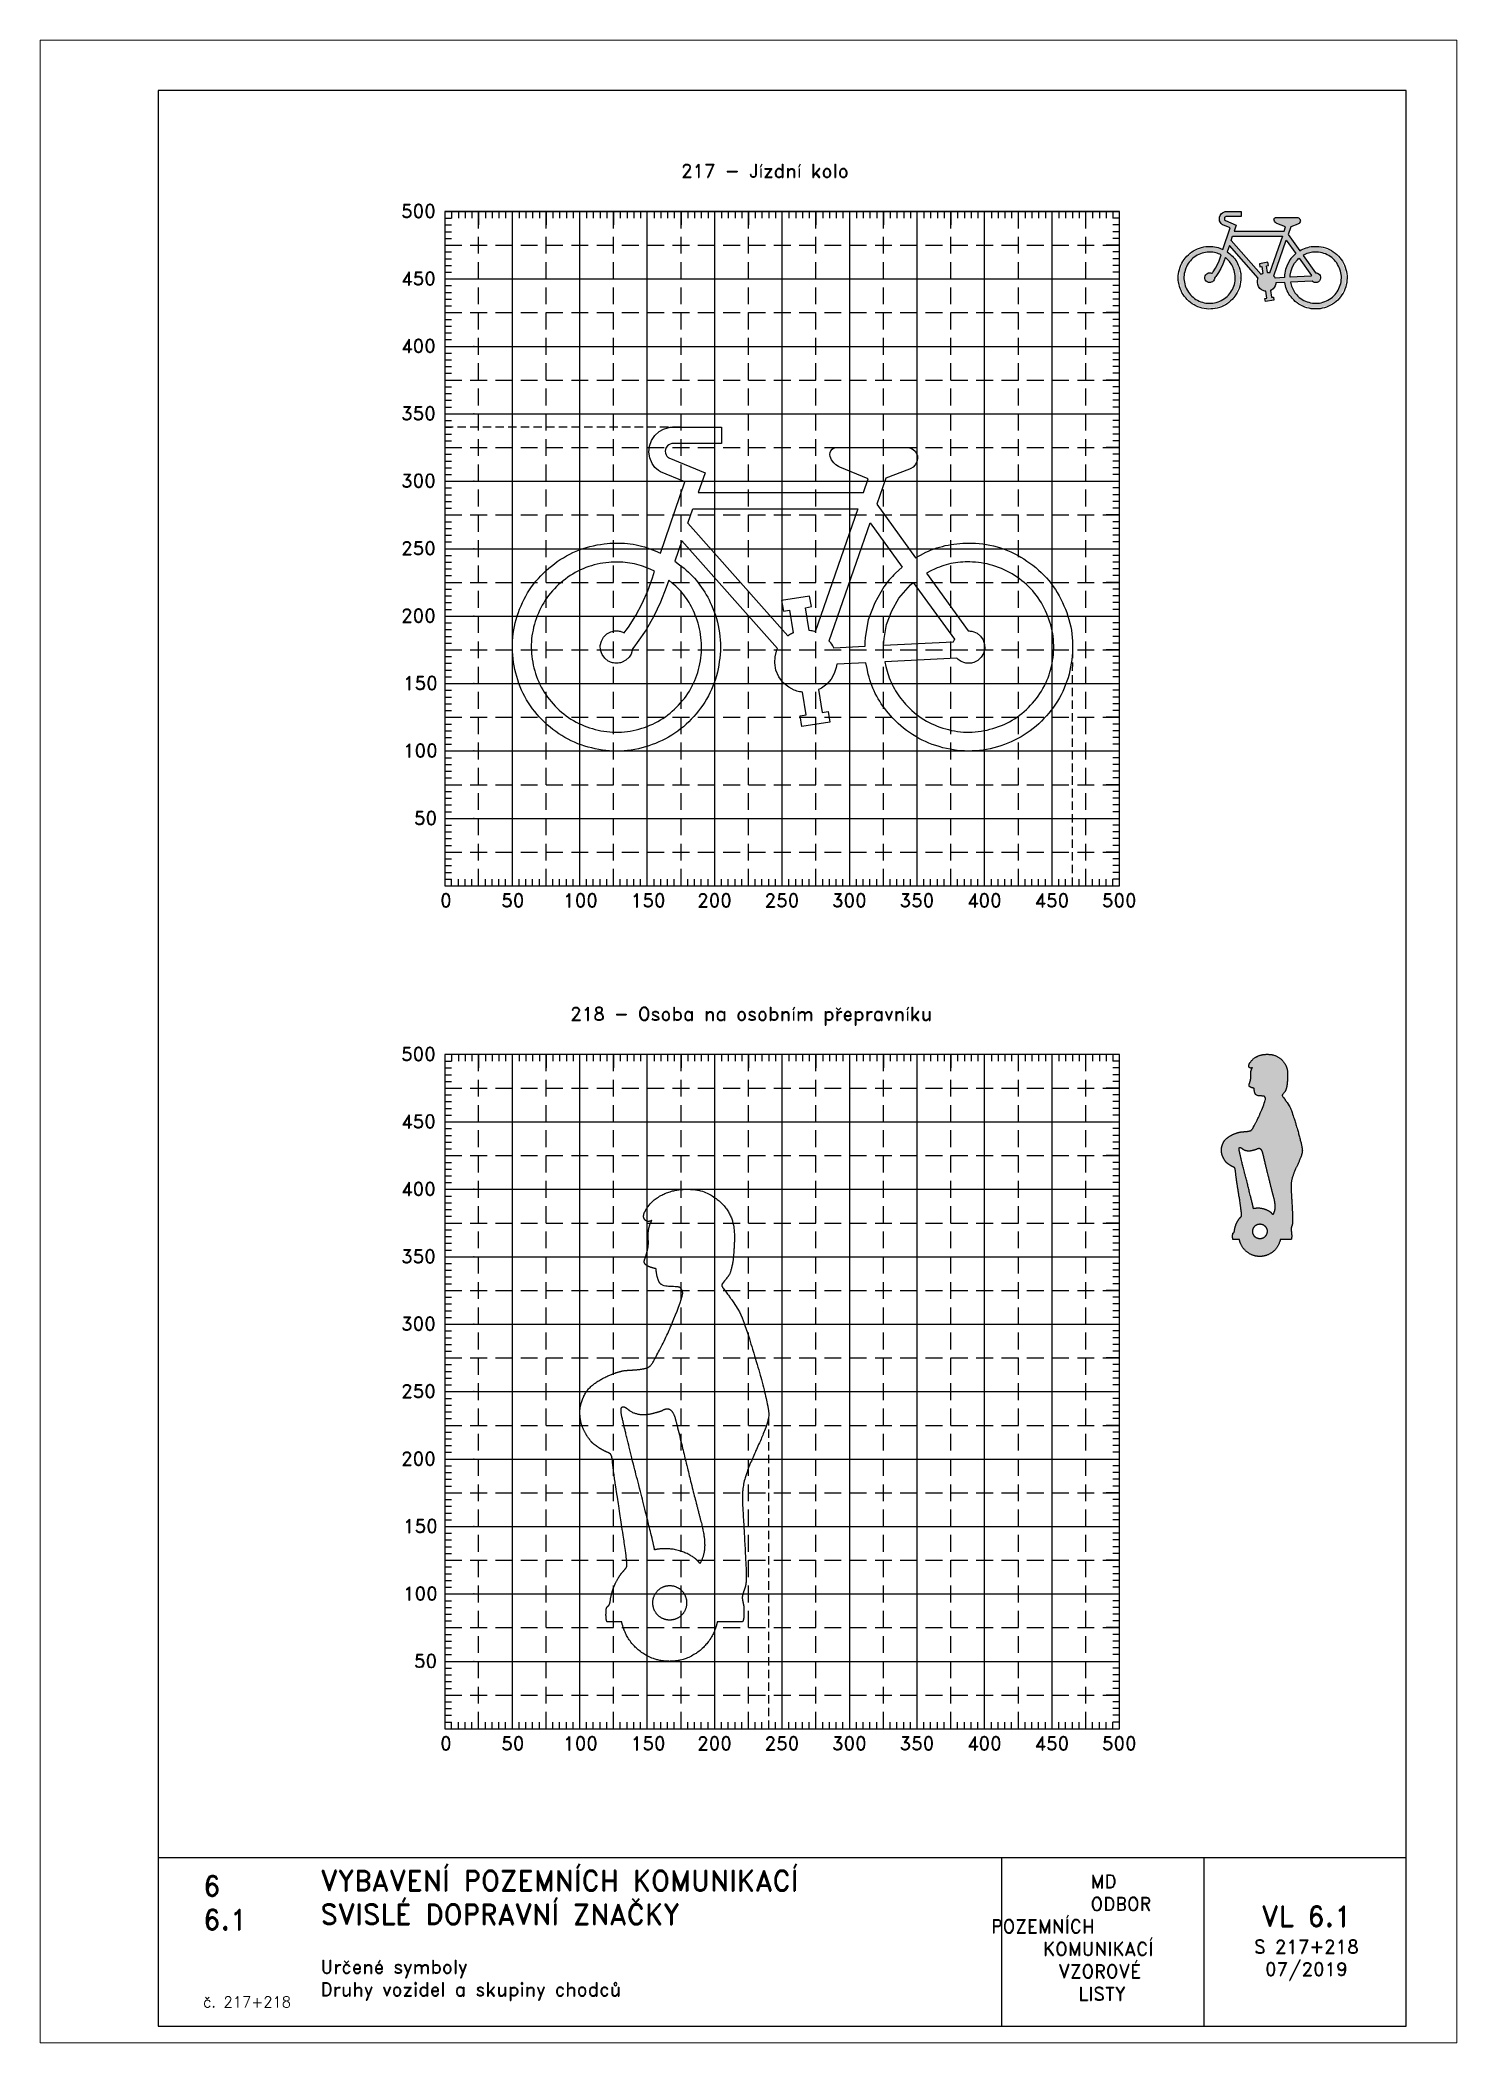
# Paper-space layout '217+218' of a CAD drawing. Header units: millimetres. Extents: x 0 to 210, y 0 to 297.
import ezdxf

# ---------------------------------------------------------------- set-up
doc = ezdxf.new("R2010")
doc.units = ezdxf.units.MM
doc.header["$LTSCALE"] = 5
doc.linetypes.add('ČÁRKOVANÁX2', pattern=[1.5, 1, -0.5])
for name, color, linetype in [('Kóty', 2, 'Continuous'), ('Pomocná', 2, 'Continuous'), ('Rozpiska', 7, 'Continuous'), ('Značka', 7, 'Continuous')]:
    doc.layers.add(name, color=color, linetype=linetype)
doc.layers.add('Rámeček', color=6, linetype='Continuous', plot=False)
doc.styles.get("Standard").update_dxf_attribs({"font": 'romand.shx', "height": 25})

psp = doc.layouts.new('217+218')

# ---------------------------------------------------------------- texts
at = {"layer": 'Kóty', "char_height": 2, "attachment_point": 1}
for s, insert in [('\\pi34.99993;217 - Jízdní kolo', (60, 278.6)), ('\\pi18.57127;218 - Osoba na osobním přepravníku', (60, 153.6))]:
    psp.add_mtext_dynamic_manual_height_columns(s, width=100, gutter_width=125, heights=[0], dxfattribs=dict(at, insert=insert))
at = {"layer": 'Pomocná', "char_height": 2, "attachment_point": 1}
for s, insert in [('\\pi1.41968;500', (52.09, 272.65)), ('\\pi1.41968;450', (52.09, 262.65)), ('\\pi1.41968;400', (52.09, 252.65)), ('\\pi1.41968;350', (52.09, 242.65)), ('\\pi1.41968;300', (52.09, 232.65)), ('\\pi1.41968;250', (52.09, 222.65)), ('\\pi1.41968;200', (52.09, 212.65)), ('\\pi1.70539;150', (52.09, 202.65)), ('\\pi1.70539;100', (52.09, 192.65)), ('\\pi3.32444;50', (52.09, 182.65)), ('\\pi2.6146;0', (56.68, 170.43)), ('\\pi1.66222;50', (66.69, 170.43)), ('\\pi0.85269;100', (76.68, 170.43)), ('\\pi0.85269;150', (86.71, 170.43)), ('\\pi0.70984;200', (96.68, 170.43)), ('\\pi0.70984;250', (106.67, 170.43)), ('\\pi0.70984;300', (116.66, 170.43)), ('\\pi0.70984;350', (126.68, 170.43)), ('\\pi0.70984;400', (136.67, 170.43)), ('\\pi0.70984;450', (146.68, 170.43)), ('\\pi0.70984;500', (156.67, 170.43)), ('\\pi1.41968;500', (52.09, 147.65)), ('\\pi1.41968;450', (52.09, 137.65)), ('\\pi1.41968;400', (52.09, 127.65)), ('\\pi1.41968;350', (52.09, 117.65)), ('\\pi1.41968;300', (52.09, 107.65)), ('\\pi1.41968;250', (52.09, 97.65)), ('\\pi1.41968;200', (52.09, 87.65)), ('\\pi1.70539;150', (52.09, 77.65)), ('\\pi1.70539;100', (52.09, 67.65)), ('\\pi3.32444;50', (52.09, 57.65)), ('\\pi2.6146;0', (56.68, 45.43)), ('\\pi1.66222;50', (66.69, 45.43)), ('\\pi0.85269;100', (76.68, 45.43)), ('\\pi0.85269;150', (86.71, 45.43)), ('\\pi0.70984;200', (96.68, 45.43)), ('\\pi0.70984;250', (106.67, 45.43)), ('\\pi0.70984;300', (116.66, 45.43)), ('\\pi0.70984;350', (126.68, 45.43)), ('\\pi0.70984;400', (136.67, 45.43)), ('\\pi0.70984;450', (146.68, 45.43)), ('\\pi0.70984;500', (156.67, 45.43))]:
    psp.add_mtext_dynamic_manual_height_columns(s, width=6.5625, gutter_width=100, heights=[0], dxfattribs=dict(at, insert=insert))
at = {"layer": 'Rozpiska', "color": 7}
for s, width, heights, insert, char_height, attachment_point in [('6', 149.0422, [0], (24.17, 24.77), 3, 1), ('{\\C6;VYBAVENÍ POZEMNÍCH KOMUNIKACÍ\\P}SVISLÉ DOPRAVNÍ ZNAČKY{\\H1.34524x; }', 149.0422, [0], (41.56, 25.56), 3, 1), ('\\pi14.7414;{\\C6;MD\\P\\pi2.36044;}ODBOR POZEMNÍCH{\\H1.57143x; }\\P\\pi7.69378;KOMUNIKACÍ{\\H1.5x; }\\P\\pi9.97949;{\\C6;VZOROVÉ\\H1.47619x; \\H0.67742x;\\P\\pi12.93187;LISTY\\H1.26984x; }', 33.1018, [0], (140.95, 24.95), 2, 1), ('6.1', 149.0422, [0], (24.17, 19.78), 3, 1), ('{\\H1.5x;\\C6;VL 6.1\\P\\H0.66667x;S 217+218\\H1.66666x; \\H0.6x;\\P07/2019\\H1.80159x; }', 22.6904, [0], (187.69, 14.78), 2, 5), ('{\\C6;Určené symboly\\P}Druhy vozidel a skupiny chodců{\\H1.83333x; }', 149.0422, [0], (41.56, 12.29), 2, 1), ('{\\C6;č. 217+218}', 18.3305, [2.67], (24.17, 6.88), 1.6, 1)]:
    psp.add_mtext_dynamic_manual_height_columns(s, width=width, gutter_width=100, heights=heights, dxfattribs=dict(at, insert=insert, char_height=char_height, attachment_point=attachment_point))

# ---------------------------------------------------------------- hatches: boundary and pattern name
at = {"layer": 'Značka'}
h = psp.add_hatch(color=249, dxfattribs=at)
h.dxf.hatch_style = 1
h.paths.add_polyline_path([(181.07, 263.41), (181.23, 262.39), (181.22, 262.39), (181.21, 262.38), (181.16, 262.36), (181.11, 262.33), (181.07, 262.3), (181.02, 262.28), (181.01, 262.27), (181, 262.26), (176.54, 267.3), (176.75, 267.94), (184.13, 267.94), (182.21, 262.45), (182.2, 262.45), (182.19, 262.46), (182.13, 262.47), (182.08, 262.48), (182.03, 262.5), (181.97, 262.5), (181.96, 262.5), (181.94, 262.51), (181.78, 263.52), (182.05, 263.57), (181.97, 264.04), (180.72, 263.84), (180.8, 263.37)], flags=16)
edge = h.paths.add_edge_path(flags=16)
edge.add_line((189.06, 262.48), (189.1, 262.48))
edge.add_line((189.1, 262.48), (189.14, 262.48))
edge.add_arc((189.09, 261.8), 0.68, 71.57, 85.3962, ccw=False)
edge.add_line((189.3, 262.45), (189.45, 262.38))
edge.add_line((189.45, 262.38), (189.61, 262.25))
edge.add_line((189.61, 262.25), (189.72, 262.08))
edge.add_line((189.72, 262.08), (189.79, 261.88))
edge.add_line((189.79, 261.88), (189.79, 261.68))
edge.add_line((189.79, 261.68), (189.74, 261.48))
edge.add_line((189.74, 261.48), (189.63, 261.31))
edge.add_line((189.63, 261.31), (189.48, 261.16))
edge.add_line((189.48, 261.16), (189.3, 261.07))
edge.add_arc((189.08, 261.72), 0.688, 272.0158, 289.1323, ccw=False)
edge.add_arc((189.07, 261.74), 0.701, 255.2963, 272.0988, ccw=False)
edge.add_line((188.9, 261.06), (188.74, 261.12))
edge.add_line((188.74, 261.12), (188.61, 261.21))
edge.add_line((188.61, 261.21), (188.58, 261.24))
edge.add_line((188.58, 261.24), (188.55, 261.26))
edge.add_line((188.55, 261.26), (185.33, 261.1))
edge.add_line((185.33, 261.1), (185.38, 260.9))
edge.add_line((185.38, 260.9), (185.43, 260.69))
edge.add_arc((188.86, 261.65), 3.57, 195.6602, 209.3349)
edge.add_arc((188.87, 261.65), 3.57, 209.2784, 223.0327)
edge.add_arc((188.95, 261.57), 3.58, 221.2515, 238.342)
edge.add_arc((188.96, 261.57), 3.58, 238.2443, 255.3193)
edge.add_arc((189.07, 261.55), 3.59, 253.4985, 270.5456)
edge.add_arc((189.07, 261.57), 3.61, 270.465, 287.4077)
edge.add_arc((189.17, 261.61), 3.62, 285.7814, 302.6824)
edge.add_arc((189.18, 261.61), 3.61, 302.6213, 319.5418)
edge.add_arc((189.24, 261.68), 3.62, 317.9684, 334.8813)
edge.add_arc((189.24, 261.69), 3.62, 334.7809, 351.697)
edge.add_arc((189.26, 261.79), 3.62, 350.1132, 367.0295)
edge.add_arc((189.26, 261.79), 3.62, 6.9818, 23.8998)
edge.add_arc((189.22, 261.88), 3.62, 22.3069, 39.2133)
edge.add_arc((189.22, 261.89), 3.61, 39.1591, 56.1136)
edge.add_arc((189.14, 261.95), 3.61, 54.5369, 71.4604)
edge.add_arc((189.11, 261.88), 3.68, 71.4002, 88.0156)
edge.add_arc((189.01, 261.98), 3.58, 86.35, 100.0991)
edge.add_arc((188.95, 262.3), 3.26, 100.0269, 114.9862)
edge.add_line((187.58, 265.25), (187.38, 265.16))
edge.add_line((187.38, 265.16), (187.19, 265.06))
edge.add_line((187.19, 265.06), (189.06, 262.48))
h.paths.add_polyline_path([(188.44, 262.11), (188.43, 262.1), (188.43, 262.1), (188.42, 262.07), (188.41, 262.05), (188.4, 262.02), (188.39, 261.99), (188.39, 261.99), (188.38, 261.98), (185.28, 261.82), (185.28, 261.99), (185.29, 262.15), (185.41, 262.78), (185.64, 263.38), (185.95, 263.94), (186.37, 264.43), (186.48, 264.54), (186.6, 264.65)], flags=16)
edge = h.paths.add_edge_path(flags=16)
edge.add_line((184.68, 267.32), (186.11, 265.33))
edge.add_line((186.11, 265.33), (185.96, 265.2))
edge.add_line((185.96, 265.2), (185.81, 265.06))
edge.add_arc((188.82, 261.95), 4.34, 134.0926, 144.7864)
edge.add_line((185.28, 264.45), (184.88, 263.74))
edge.add_line((184.88, 263.74), (184.59, 262.98))
edge.add_line((184.59, 262.98), (184.45, 262.19))
edge.add_line((184.45, 262.19), (184.44, 261.99))
edge.add_line((184.44, 261.99), (184.43, 261.78))
edge.add_line((184.43, 261.78), (183.06, 261.71))
edge.add_line((183.06, 261.71), (183.05, 261.73))
edge.add_line((183.05, 261.73), (183.04, 261.75))
edge.add_line((183.04, 261.75), (183, 261.82))
edge.add_line((183, 261.82), (182.96, 261.89))
edge.add_line((182.96, 261.89), (182.91, 261.95))
edge.add_line((182.91, 261.95), (182.86, 262.01))
edge.add_line((182.86, 262.01), (182.85, 262.03))
edge.add_line((182.85, 262.03), (182.84, 262.05))
edge.add_line((182.84, 262.05), (184.68, 267.32))
edge = h.paths.add_edge_path(flags=16)
edge.add_line((174.06, 261.69), (174.06, 261.65))
edge.add_line((174.06, 261.65), (174.05, 261.61))
edge.add_line((174.05, 261.61), (174, 261.45))
edge.add_line((174, 261.45), (173.91, 261.31))
edge.add_line((173.91, 261.31), (173.76, 261.17))
edge.add_line((173.76, 261.17), (173.57, 261.08))
edge.add_arc((173.35, 261.72), 0.684, 272.3225, 289.5674, ccw=False)
edge.add_arc((173.34, 261.73), 0.688, 255.275, 272.4083, ccw=False)
edge.add_arc((173.33, 261.73), 0.69, 239.8108, 256.8962, ccw=False)
edge.add_line((172.98, 261.14), (172.82, 261.27))
edge.add_line((172.82, 261.27), (172.7, 261.43))
edge.add_line((172.7, 261.43), (172.63, 261.63))
edge.add_line((172.63, 261.63), (172.62, 261.83))
edge.add_line((172.62, 261.83), (172.67, 262.03))
edge.add_line((172.67, 262.03), (172.77, 262.21))
edge.add_line((172.77, 262.21), (172.92, 262.35))
edge.add_line((172.92, 262.35), (173.1, 262.45))
edge.add_arc((173.33, 261.79), 0.702, 92.8134, 109.6184, ccw=False)
edge.add_arc((173.35, 261.81), 0.683, 80.5923, 94.5008, ccw=False)
edge.add_line((173.46, 262.48), (173.62, 262.43))
edge.add_line((173.62, 262.43), (173.66, 262.41))
edge.add_line((173.66, 262.41), (173.7, 262.4))
edge.add_line((173.7, 262.4), (173.78, 262.52))
edge.add_line((173.78, 262.52), (173.87, 262.65))
edge.add_line((173.87, 262.65), (174.2, 263.17))
edge.add_line((174.2, 263.17), (174.49, 263.72))
edge.add_line((174.49, 263.72), (174.75, 264.28))
edge.add_line((174.75, 264.28), (174.95, 264.86))
edge.add_line((174.95, 264.86), (175, 265.01))
edge.add_line((175, 265.01), (175.04, 265.16))
edge.add_line((175.04, 265.16), (174.85, 265.24))
edge.add_line((174.85, 265.24), (174.66, 265.32))
edge.add_arc((173.38, 261.99), 3.57, 68.9789, 82.448)
edge.add_arc((173.37, 261.99), 3.57, 82.3857, 95.9329)
edge.add_arc((173.26, 261.97), 3.58, 94.1981, 111.0276)
edge.add_arc((173.26, 261.97), 3.58, 110.939, 127.7564)
edge.add_arc((173.17, 261.89), 3.59, 125.9342, 142.7239)
edge.add_arc((173.19, 261.88), 3.61, 142.6838, 159.3702)
edge.add_arc((173.16, 261.78), 3.62, 157.7337, 174.3778)
edge.add_arc((173.15, 261.78), 3.61, 174.3381, 191.0032)
edge.add_arc((173.17, 261.68), 3.62, 189.4513, 206.1161)
edge.add_arc((173.18, 261.67), 3.62, 205.9947, 222.6535)
edge.add_arc((173.24, 261.61), 3.62, 221.1517, 237.8079)
edge.add_arc((173.24, 261.6), 3.61, 237.7052, 254.3636)
edge.add_arc((173.34, 261.57), 3.62, 252.8319, 269.4887)
edge.add_arc((173.34, 261.58), 3.62, 269.4067, 286.0593)
edge.add_arc((173.44, 261.6), 3.62, 284.5164, 301.1754)
edge.add_arc((173.44, 261.6), 3.62, 301.098, 317.7625)
edge.add_arc((173.51, 261.68), 3.62, 316.215, 332.867)
edge.add_arc((173.52, 261.67), 3.61, 332.7801, 349.4815)
edge.add_arc((173.54, 261.77), 3.61, 347.9628, 364.64)
edge.add_arc((173.46, 261.77), 3.68, 4.5654, 20.9313)
edge.add_arc((173.53, 261.9), 3.58, 19.2833, 32.8293)
edge.add_arc((173.79, 262.08), 3.26, 32.7453, 47.4798)
edge.add_line((175.99, 264.48), (175.84, 264.62))
edge.add_line((175.84, 264.62), (175.68, 264.76))
edge.add_line((175.68, 264.76), (175.62, 264.59))
edge.add_line((175.62, 264.59), (175.57, 264.42))
edge.add_line((175.57, 264.42), (175.32, 263.77))
edge.add_line((175.32, 263.77), (175.02, 263.14))
edge.add_line((175.02, 263.14), (174.67, 262.54))
edge.add_line((174.67, 262.54), (174.27, 261.96))
edge.add_line((174.27, 261.96), (174.17, 261.82))
edge.add_line((174.17, 261.82), (174.06, 261.69))
edge = h.paths.add_edge_path()
edge.add_line((186.39, 270.68), (186.42, 270.67))
edge.add_line((186.42, 270.67), (186.44, 270.67))
edge.add_line((186.44, 270.67), (186.52, 270.64))
edge.add_line((186.52, 270.64), (186.6, 270.59))
edge.add_line((186.6, 270.59), (186.69, 270.51))
edge.add_line((186.69, 270.51), (186.75, 270.41))
edge.add_line((186.75, 270.41), (186.79, 270.3))
edge.add_line((186.79, 270.3), (186.8, 270.19))
edge.add_line((186.8, 270.19), (186.76, 270.04))
edge.add_line((186.76, 270.04), (186.69, 269.9))
edge.add_line((186.69, 269.9), (186.6, 269.81))
edge.add_line((186.6, 269.81), (186.49, 269.74))
edge.add_line((186.49, 269.74), (186.47, 269.73))
edge.add_line((186.47, 269.73), (186.44, 269.71))
edge.add_line((186.44, 269.71), (185.37, 269.31))
edge.add_line((185.37, 269.31), (184.97, 268.15))
edge.add_line((184.97, 268.15), (186.7, 265.75))
edge.add_line((186.7, 265.75), (186.93, 265.88))
edge.add_line((186.93, 265.88), (187.16, 266))
edge.add_arc((189.01, 262.05), 4.36, 101.3134, 115.0952, ccw=False)
edge.add_arc((189.02, 262.05), 4.36, 87.5048, 101.3791, ccw=False)
edge.add_arc((189.15, 262.03), 4.38, 72.0485, 89.2779, ccw=False)
edge.add_arc((189.16, 262.02), 4.38, 54.9218, 72.1365, ccw=False)
edge.add_arc((189.27, 261.94), 4.39, 39.5754, 56.7634, ccw=False)
edge.add_arc((189.26, 261.92), 4.41, 22.5688, 39.6524, ccw=False)
edge.add_arc((189.3, 261.8), 4.42, 7.1594, 24.2045, ccw=False)
edge.add_arc((189.3, 261.79), 4.42, -9.817, 7.2353, ccw=False)
edge.add_arc((189.28, 261.67), 4.42, 334.6923, 351.7484, ccw=False)
edge.add_arc((189.28, 261.66), 4.42, 317.737, 334.7908, ccw=False)
edge.add_arc((189.2, 261.57), 4.42, 302.2514, 319.3118, ccw=False)
edge.add_arc((189.19, 261.57), 4.42, 285.2819, 302.3417, ccw=False)
edge.add_arc((189.07, 261.54), 4.43, 269.8056, 286.8529, ccw=False)
edge.add_arc((189.07, 261.52), 4.41, 252.7992, 269.8976, ccw=False)
edge.add_arc((188.95, 261.56), 4.41, 237.2938, 254.3615, ccw=False)
edge.add_arc((189, 261.64), 4.5, 220.6096, 237.3625, ccw=False)
edge.add_arc((188.82, 261.65), 4.37, 208.4225, 222.288, ccw=False)
edge.add_arc((188.47, 261.47), 3.98, 193.4081, 208.4902, ccw=False)
edge.add_line((184.59, 260.55), (184.54, 260.8))
edge.add_line((184.54, 260.8), (184.49, 261.06))
edge.add_line((184.49, 261.06), (183.18, 261))
edge.add_line((183.18, 261), (183.17, 260.92))
edge.add_line((183.17, 260.92), (183.16, 260.85))
edge.add_line((183.16, 260.85), (183.07, 260.57))
edge.add_line((183.07, 260.57), (182.93, 260.32))
edge.add_line((182.93, 260.32), (182.74, 260.1))
edge.add_line((182.74, 260.1), (182.5, 259.93))
edge.add_line((182.5, 259.93), (182.43, 259.9))
edge.add_line((182.43, 259.9), (182.37, 259.86))
edge.add_line((182.37, 259.86), (182.53, 258.85))
edge.add_line((182.53, 258.85), (182.8, 258.89))
edge.add_line((182.8, 258.89), (182.88, 258.41))
edge.add_line((182.88, 258.41), (181.63, 258.21))
edge.add_line((181.63, 258.21), (181.55, 258.69))
edge.add_line((181.55, 258.69), (181.82, 258.73))
edge.add_line((181.82, 258.73), (181.66, 259.75))
edge.add_line((181.66, 259.75), (181.59, 259.76))
edge.add_line((181.59, 259.76), (181.53, 259.77))
edge.add_arc((181.77, 261.05), 1.3, 247.7847, 259.3063, ccw=False)
edge.add_line((181.28, 259.84), (181.04, 259.97))
edge.add_line((181.04, 259.97), (180.79, 260.17))
edge.add_line((180.79, 260.17), (180.6, 260.44))
edge.add_line((180.6, 260.44), (180.47, 260.74))
edge.add_line((180.47, 260.74), (180.42, 261.06))
edge.add_line((180.42, 261.06), (180.42, 261.32))
edge.add_line((180.42, 261.32), (180.49, 261.57))
edge.add_line((180.49, 261.57), (180.51, 261.63))
edge.add_line((180.51, 261.63), (180.54, 261.7))
edge.add_line((180.54, 261.7), (176.27, 266.52))
edge.add_line((176.27, 266.52), (175.95, 265.6))
edge.add_line((175.95, 265.6), (176.16, 265.44))
edge.add_line((176.16, 265.44), (176.36, 265.28))
edge.add_arc((173.57, 261.93), 4.36, 36.6337, 50.1854, ccw=False)
edge.add_arc((173.57, 261.93), 4.36, 23.0233, 36.6634, ccw=False)
edge.add_arc((173.61, 261.8), 4.38, 7.8785, 24.817, ccw=False)
edge.add_arc((173.61, 261.8), 4.38, -8.9992, 7.928, ccw=False)
edge.add_arc((173.59, 261.66), 4.38, 335.9508, 352.8566, ccw=False)
edge.add_arc((173.56, 261.66), 4.41, 319.2046, 336.0052, ccw=False)
edge.add_arc((173.47, 261.58), 4.42, 304.0717, 320.8263, ccw=False)
edge.add_arc((173.47, 261.57), 4.42, 287.3714, 304.1459, ccw=False)
edge.add_arc((173.35, 261.53), 4.42, 272.1632, 288.9356, ccw=False)
edge.add_arc((173.35, 261.53), 4.42, 255.4783, 272.2441, ccw=False)
edge.add_arc((173.23, 261.56), 4.42, 240.2566, 257.0226, ccw=False)
edge.add_arc((173.23, 261.57), 4.42, 223.5884, 240.3544, ccw=False)
edge.add_arc((173.14, 261.65), 4.42, 208.3508, 225.1206, ccw=False)
edge.add_arc((173.14, 261.66), 4.42, 191.6881, 208.4567, ccw=False)
edge.add_arc((173.11, 261.77), 4.42, 176.4405, 193.2175, ccw=False)
edge.add_arc((173.11, 261.78), 4.42, 159.7981, 176.5667, ccw=False)
edge.add_arc((173.16, 261.89), 4.42, 144.5703, 161.3295, ccw=False)
edge.add_arc((173.15, 261.9), 4.41, 127.8313, 144.6396, ccw=False)
edge.add_arc((173.24, 261.98), 4.41, 112.6131, 129.3927, ccw=False)
edge.add_arc((173.28, 261.89), 4.51, 96.1958, 112.6657, ccw=False)
edge.add_arc((173.39, 262.04), 4.37, 84.22, 97.8494, ccw=False)
edge.add_arc((173.44, 262.43), 3.98, 69.4599, 84.2939, ccw=False)
edge.add_line((174.84, 266.15), (175.08, 266.06))
edge.add_line((175.08, 266.06), (175.31, 265.96))
edge.add_line((175.31, 265.96), (176.4, 269.14))
edge.add_line((176.4, 269.14), (175.3, 269.59))
edge.add_line((175.3, 269.59), (175.26, 269.62))
edge.add_line((175.26, 269.62), (175.22, 269.65))
edge.add_line((175.22, 269.65), (175.06, 269.79))
edge.add_line((175.06, 269.79), (174.94, 269.97))
edge.add_line((174.94, 269.97), (174.83, 270.21))
edge.add_line((174.83, 270.21), (174.8, 270.48))
edge.add_line((174.8, 270.48), (174.82, 270.74))
edge.add_line((174.82, 270.74), (174.91, 270.99))
edge.add_line((174.91, 270.99), (175.06, 271.21))
edge.add_line((175.06, 271.21), (175.25, 271.39))
edge.add_line((175.25, 271.39), (175.44, 271.5))
edge.add_line((175.44, 271.5), (175.64, 271.57))
edge.add_line((175.64, 271.57), (175.69, 271.58))
edge.add_line((175.69, 271.58), (175.75, 271.58))
edge.add_line((175.75, 271.58), (178.04, 271.58))
edge.add_line((178.04, 271.58), (178.04, 270.86))
edge.add_line((178.04, 270.86), (175.85, 270.86))
edge.add_line((175.85, 270.86), (175.83, 270.86))
edge.add_line((175.83, 270.86), (175.81, 270.86))
edge.add_line((175.81, 270.86), (175.75, 270.84))
edge.add_line((175.75, 270.84), (175.69, 270.8))
edge.add_line((175.69, 270.8), (175.62, 270.75))
edge.add_line((175.62, 270.75), (175.57, 270.68))
edge.add_line((175.57, 270.68), (175.54, 270.6))
edge.add_line((175.54, 270.6), (175.53, 270.51))
edge.add_line((175.53, 270.51), (175.53, 270.43))
edge.add_line((175.53, 270.43), (175.56, 270.35))
edge.add_line((175.56, 270.35), (175.6, 270.29))
edge.add_line((175.6, 270.29), (175.65, 270.24))
edge.add_line((175.65, 270.24), (175.66, 270.23))
edge.add_line((175.66, 270.23), (175.68, 270.22))
edge.add_line((175.68, 270.22), (177.3, 269.55))
edge.add_line((177.3, 269.55), (177, 268.66))
edge.add_line((177, 268.66), (184.38, 268.66))
edge.add_line((184.38, 268.66), (184.59, 269.28))
edge.add_line((184.59, 269.28), (183.32, 269.8))
edge.add_line((183.32, 269.8), (183.29, 269.82))
edge.add_line((183.29, 269.82), (183.26, 269.83))
edge.add_line((183.26, 269.83), (183.15, 269.9))
edge.add_line((183.15, 269.9), (183.05, 269.99))
edge.add_line((183.05, 269.99), (182.95, 270.12))
edge.add_line((182.95, 270.12), (182.89, 270.28))
edge.add_line((182.89, 270.28), (182.87, 270.36))
edge.add_line((182.87, 270.36), (182.89, 270.45))
edge.add_line((182.89, 270.45), (182.92, 270.53))
edge.add_line((182.92, 270.53), (182.98, 270.6))
edge.add_line((182.98, 270.6), (183.04, 270.65))
edge.add_line((183.04, 270.65), (183.1, 270.67))
edge.add_line((183.1, 270.67), (183.12, 270.68))
edge.add_line((183.12, 270.68), (183.14, 270.68))
edge.add_line((183.14, 270.68), (186.39, 270.68))
h = psp.add_hatch(color=249, dxfattribs=at)
h.dxf.hatch_style = 1
h.paths.add_polyline_path([(180.8, 121.44), (180.8, 121.44), (180.8, 121.44), (180.81, 121.44), (180.81, 121.44), (180.82, 121.44), (180.82, 121.44), (180.83, 121.44), (180.83, 121.44), (180.84, 121.44), (180.84, 121.44), (180.85, 121.44), (180.85, 121.44), (180.9, 121.43), (180.94, 121.43), (180.98, 121.42), (181.01, 121.42), (181.05, 121.41), (181.08, 121.4), (181.11, 121.39), (181.14, 121.38), (181.17, 121.37), (181.2, 121.36), (181.24, 121.34), (181.28, 121.33), (181.31, 121.31), (181.34, 121.29), (181.36, 121.28), (181.39, 121.26), (181.41, 121.24), (181.44, 121.23), (181.46, 121.21), (181.49, 121.18), (181.52, 121.16), (181.55, 121.13), (181.57, 121.11), (181.59, 121.08), (181.62, 121.06), (181.64, 121.03), (181.65, 121.01), (181.67, 120.99), (181.69, 120.96), (181.7, 120.93), (181.73, 120.9), (181.75, 120.86), (181.76, 120.83), (181.78, 120.8), (181.79, 120.77), (181.8, 120.74), (181.81, 120.71), (181.82, 120.69), (181.83, 120.65), (181.84, 120.62), (181.84, 120.61), (181.85, 120.59), (181.85, 120.58), (181.85, 120.56), (181.86, 120.55), (181.86, 120.53), (181.86, 120.52), (181.86, 120.51), (181.86, 120.5), (181.87, 120.48), (181.87, 120.47), (181.87, 120.45), (181.87, 120.44), (181.87, 120.42), (181.87, 120.41), (181.87, 120.39), (181.87, 120.38), (181.87, 120.37), (181.87, 120.36), (181.87, 120.34), (181.87, 120.29), (181.87, 120.24), (181.87, 120.2), (181.86, 120.16), (181.85, 120.12), (181.84, 120.07), (181.84, 120.04), (181.83, 120.01), (181.81, 119.97), (181.8, 119.93), (181.78, 119.89), (181.76, 119.86), (181.75, 119.83), (181.73, 119.8), (181.72, 119.77), (181.7, 119.74), (181.68, 119.72), (181.67, 119.69), (181.65, 119.67), (181.63, 119.64), (181.6, 119.61), (181.57, 119.58), (181.55, 119.56), (181.53, 119.53), (181.5, 119.51), (181.48, 119.49), (181.46, 119.47), (181.44, 119.46), (181.41, 119.44), (181.38, 119.42), (181.35, 119.4), (181.31, 119.38), (181.28, 119.36), (181.25, 119.35), (181.22, 119.33), (181.19, 119.32), (181.17, 119.31), (181.14, 119.3), (181.11, 119.29), (181.08, 119.28), (181.06, 119.28), (181.04, 119.27), (181.03, 119.27), (181.02, 119.27), (181, 119.26), (180.99, 119.26), (180.98, 119.26), (180.97, 119.26), (180.95, 119.26), (180.94, 119.25), (180.93, 119.25), (180.92, 119.25), (180.91, 119.25), (180.9, 119.25), (180.89, 119.25), (180.89, 119.25), (180.88, 119.25), (180.87, 119.25), (180.86, 119.25), (180.85, 119.25), (180.85, 119.25), (180.84, 119.25), (180.84, 119.25), (180.83, 119.25), (180.83, 119.25), (180.82, 119.25), (180.82, 119.25), (180.81, 119.25), (180.81, 119.25), (180.8, 119.25), (180.8, 119.25), (180.8, 119.25), (180.8, 119.25), (180.8, 119.25), (180.8, 119.25), (180.8, 119.25), (180.79, 119.25), (180.79, 119.25), (180.78, 119.25), (180.78, 119.25), (180.77, 119.25), (180.77, 119.25), (180.76, 119.25), (180.76, 119.25), (180.75, 119.25), (180.75, 119.25), (180.74, 119.25), (180.72, 119.25), (180.71, 119.25), (180.7, 119.25), (180.69, 119.25), (180.68, 119.25), (180.67, 119.25), (180.66, 119.25), (180.65, 119.26), (180.64, 119.26), (180.61, 119.26), (180.58, 119.27), (180.56, 119.27), (180.53, 119.28), (180.51, 119.29), (180.48, 119.29), (180.47, 119.3), (180.45, 119.31), (180.42, 119.32), (180.4, 119.32), (180.36, 119.34), (180.33, 119.36), (180.3, 119.37), (180.27, 119.39), (180.24, 119.41), (180.21, 119.43), (180.19, 119.44), (180.17, 119.46), (180.14, 119.48), (180.11, 119.5), (180.08, 119.52), (180.06, 119.55), (180.03, 119.58), (180.01, 119.6), (179.99, 119.63), (179.97, 119.65), (179.95, 119.67), (179.93, 119.69), (179.92, 119.72), (179.9, 119.75), (179.88, 119.78), (179.86, 119.82), (179.84, 119.85), (179.83, 119.88), (179.81, 119.91), (179.8, 119.94), (179.79, 119.97), (179.78, 120), (179.77, 120.03), (179.76, 120.06), (179.76, 120.08), (179.75, 120.09), (179.75, 120.11), (179.75, 120.12), (179.75, 120.13), (179.74, 120.15), (179.74, 120.16), (179.74, 120.17), (179.74, 120.18), (179.74, 120.2), (179.73, 120.22), (179.73, 120.23), (179.73, 120.25), (179.73, 120.26), (179.73, 120.28), (179.73, 120.29), (179.73, 120.3), (179.73, 120.31), (179.73, 120.33), (179.73, 120.34), (179.73, 120.39), (179.73, 120.44), (179.74, 120.48), (179.74, 120.53), (179.75, 120.57), (179.76, 120.61), (179.77, 120.64), (179.78, 120.67), (179.79, 120.71), (179.81, 120.75), (179.82, 120.79), (179.84, 120.83), (179.85, 120.86), (179.87, 120.89), (179.89, 120.92), (179.9, 120.94), (179.92, 120.97), (179.93, 120.99), (179.95, 121.02), (179.98, 121.04), (180, 121.07), (180.03, 121.1), (180.05, 121.13), (180.07, 121.15), (180.1, 121.17), (180.12, 121.19), (180.15, 121.21), (180.17, 121.23), (180.19, 121.25), (180.22, 121.26), (180.26, 121.29), (180.29, 121.31), (180.32, 121.32), (180.35, 121.34), (180.38, 121.35), (180.41, 121.36), (180.44, 121.37), (180.46, 121.38), (180.49, 121.39), (180.53, 121.4), (180.54, 121.41), (180.56, 121.41), (180.57, 121.41), (180.59, 121.42), (180.6, 121.42), (180.61, 121.42), (180.62, 121.42), (180.63, 121.42), (180.65, 121.43), (180.66, 121.43), (180.67, 121.43), (180.68, 121.43), (180.69, 121.43), (180.7, 121.43), (180.71, 121.43), (180.72, 121.43), (180.72, 121.43), (180.73, 121.43), (180.74, 121.44), (180.75, 121.44), (180.75, 121.44), (180.76, 121.44), (180.77, 121.44), (180.77, 121.44), (180.78, 121.44), (180.78, 121.44), (180.79, 121.44), (180.79, 121.44), (180.79, 121.44), (180.8, 121.44), (180.8, 121.44)], flags=16)
h.paths.add_polyline_path([(181.63, 140.02), (181.62, 140.02), (181.62, 140.02), (181.62, 140.05), (181.62, 140.07), (181.62, 140.09), (181.61, 140.11), (181.6, 140.13), (181.6, 140.15), (181.59, 140.17), (181.58, 140.18), (181.57, 140.2), (181.56, 140.22), (181.55, 140.24), (181.54, 140.26), (181.53, 140.28), (181.52, 140.29), (181.51, 140.31), (181.49, 140.32), (181.48, 140.33), (181.47, 140.34), (181.46, 140.35), (181.44, 140.36), (181.44, 140.36), (181.43, 140.37), (181.43, 140.37), (181.42, 140.37), (181.42, 140.38), (181.41, 140.38), (181.41, 140.38), (181.4, 140.38), (181.4, 140.39), (181.39, 140.39), (181.39, 140.39), (181.39, 140.39), (181.38, 140.39), (181.36, 140.39), (181.33, 140.4), (181.31, 140.4), (181.23, 140.41), (181.15, 140.41), (181.04, 140.42), (180.94, 140.42), (180.83, 140.42), (180.72, 140.43), (180.63, 140.44), (180.55, 140.45), (180.44, 140.48), (180.34, 140.52), (180.32, 140.53), (180.29, 140.55), (180.27, 140.56), (180.25, 140.58), (180.23, 140.59), (180.21, 140.61), (180.19, 140.63), (180.18, 140.64), (180.16, 140.66), (180.15, 140.68), (180.14, 140.7), (180.12, 140.72), (180.12, 140.74), (180.11, 140.76), (180.1, 140.77), (180.09, 140.79), (180.09, 140.8), (180.08, 140.82), (180.08, 140.83), (180.07, 140.85), (180.06, 140.88), (180.05, 140.91), (180.04, 140.93), (180.04, 140.95), (180.03, 140.98), (180.02, 141), (180.02, 141.02), (180.01, 141.04), (180.01, 141.06), (180, 141.09), (179.99, 141.13), (179.98, 141.18), (179.97, 141.21), (179.97, 141.25), (179.96, 141.29), (179.96, 141.33), (179.95, 141.36), (179.95, 141.39), (179.94, 141.42), (179.94, 141.46), (179.94, 141.47), (179.94, 141.48), (179.94, 141.49), (179.93, 141.5), (179.93, 141.51), (179.93, 141.52), (179.93, 141.53), (179.93, 141.54), (179.93, 141.54), (179.93, 141.55), (179.93, 141.55), (179.93, 141.55), (179.93, 141.55), (179.93, 141.55), (179.93, 141.55), (179.93, 141.55), (179.92, 141.56), (179.92, 141.56), (179.92, 141.56), (179.91, 141.56), (179.91, 141.56), (179.91, 141.56), (179.9, 141.56), (179.9, 141.56), (179.9, 141.56), (179.89, 141.56), (179.88, 141.57), (179.87, 141.57), (179.87, 141.57), (179.86, 141.57), (179.85, 141.58), (179.84, 141.58), (179.84, 141.58), (179.83, 141.58), (179.83, 141.58), (179.82, 141.58), (179.8, 141.59), (179.77, 141.6), (179.75, 141.6), (179.74, 141.61), (179.72, 141.61), (179.7, 141.62), (179.68, 141.62), (179.67, 141.63), (179.65, 141.63), (179.63, 141.64), (179.61, 141.65), (179.58, 141.65), (179.56, 141.66), (179.53, 141.67), (179.51, 141.68), (179.49, 141.69), (179.47, 141.69), (179.46, 141.7), (179.43, 141.71), (179.41, 141.72), (179.4, 141.73), (179.38, 141.74), (179.37, 141.74), (179.36, 141.75), (179.34, 141.76), (179.33, 141.76), (179.32, 141.77), (179.31, 141.78), (179.3, 141.79), (179.29, 141.8), (179.28, 141.8), (179.27, 141.81), (179.26, 141.82), (179.26, 141.83), (179.25, 141.84), (179.24, 141.85), (179.24, 141.85), (179.23, 141.86), (179.23, 141.87), (179.22, 141.88), (179.21, 141.89), (179.21, 141.9), (179.21, 141.91), (179.2, 141.92), (179.2, 141.93), (179.19, 141.94), (179.19, 141.95), (179.19, 141.96), (179.19, 141.97), (179.19, 141.98), (179.19, 141.99), (179.19, 142), (179.19, 142.01), (179.19, 142.01), (179.19, 142.02), (179.19, 142.03), (179.19, 142.04), (179.19, 142.04), (179.19, 142.05), (179.19, 142.06), (179.19, 142.07), (179.2, 142.09), (179.2, 142.1), (179.2, 142.11), (179.21, 142.12), (179.21, 142.13), (179.21, 142.14), (179.22, 142.15), (179.22, 142.16), (179.22, 142.18), (179.23, 142.19), (179.23, 142.2), (179.24, 142.21), (179.24, 142.22), (179.25, 142.24), (179.25, 142.25), (179.25, 142.26), (179.26, 142.26), (179.26, 142.28), (179.26, 142.29), (179.27, 142.3), (179.28, 142.32), (179.28, 142.34), (179.29, 142.35), (179.29, 142.37), (179.29, 142.38), (179.3, 142.39), (179.3, 142.4), (179.31, 142.42), (179.31, 142.43), (179.32, 142.45), (179.32, 142.47), (179.32, 142.49), (179.33, 142.5), (179.33, 142.52), (179.34, 142.53), (179.34, 142.54), (179.34, 142.56), (179.35, 142.57), (179.35, 142.59), (179.36, 142.61), (179.36, 142.62), (179.36, 142.64), (179.37, 142.65), (179.37, 142.67), (179.38, 142.68), (179.38, 142.7), (179.38, 142.71), (179.38, 142.72), (179.39, 142.74), (179.39, 142.75), (179.39, 142.76), (179.39, 142.76), (179.4, 142.77), (179.4, 142.78), (179.4, 142.79), (179.4, 142.79), (179.4, 142.8), (179.4, 142.81), (179.4, 142.81), (179.41, 142.83), (179.41, 142.84), (179.41, 142.85), (179.41, 142.86), (179.41, 142.87), (179.42, 142.88), (179.42, 142.89), (179.42, 142.89), (179.42, 142.9), (179.42, 142.91), (179.43, 142.96), (179.44, 143), (179.44, 143.04), (179.44, 143.08), (179.44, 143.12), (179.45, 143.16), (179.45, 143.19), (179.45, 143.22), (179.45, 143.26), (179.45, 143.29), (179.44, 143.33), (179.44, 143.37), (179.44, 143.4), (179.44, 143.43), (179.44, 143.46), (179.44, 143.49), (179.44, 143.51), (179.44, 143.54), (179.44, 143.57), (179.44, 143.6), (179.43, 143.64), (179.43, 143.68), (179.43, 143.71), (179.43, 143.74), (179.44, 143.77), (179.44, 143.81), (179.44, 143.83), (179.44, 143.86), (179.44, 143.89), (179.45, 143.92), (179.45, 143.96), (179.46, 143.99), (179.46, 144.02), (179.46, 144.05), (179.47, 144.08), (179.48, 144.11), (179.48, 144.13), (179.49, 144.15), (179.49, 144.18), (179.5, 144.21), (179.51, 144.25), (179.53, 144.29), (179.54, 144.33), (179.55, 144.37), (179.56, 144.4), (179.58, 144.43), (179.59, 144.46), (179.6, 144.49), (179.61, 144.52), (179.63, 144.55), (179.63, 144.55), (179.63, 144.56), (179.63, 144.56), (179.63, 144.56), (179.63, 144.56), (179.63, 144.56), (179.64, 144.57), (179.64, 144.57), (179.64, 144.58), (179.65, 144.59), (179.65, 144.59), (179.65, 144.6), (179.65, 144.61), (179.66, 144.61), (179.66, 144.62), (179.66, 144.62), (179.66, 144.62), (179.66, 144.62), (179.66, 144.62), (179.66, 144.62), (179.66, 144.62), (179.66, 144.62), (179.66, 144.62), (179.65, 144.62), (179.65, 144.62), (179.65, 144.61), (179.65, 144.61), (179.65, 144.61), (179.65, 144.61), (179.64, 144.61), (179.64, 144.61), (179.63, 144.6), (179.63, 144.6), (179.62, 144.6), (179.62, 144.59), (179.61, 144.59), (179.61, 144.59), (179.6, 144.59), (179.6, 144.59), (179.59, 144.58), (179.58, 144.58), (179.58, 144.58), (179.57, 144.58), (179.56, 144.57), (179.55, 144.57), (179.54, 144.57), (179.53, 144.57), (179.53, 144.57), (179.52, 144.57), (179.51, 144.56), (179.49, 144.56), (179.47, 144.56), (179.45, 144.56), (179.43, 144.56), (179.41, 144.56), (179.39, 144.57), (179.38, 144.57), (179.37, 144.57), (179.35, 144.58), (179.33, 144.59), (179.32, 144.59), (179.3, 144.6), (179.29, 144.61), (179.28, 144.62), (179.26, 144.62), (179.25, 144.63), (179.24, 144.64), (179.24, 144.65), (179.22, 144.66), (179.22, 144.67), (179.2, 144.68), (179.19, 144.7), (179.18, 144.71), (179.18, 144.73), (179.17, 144.74), (179.16, 144.76), (179.16, 144.77), (179.16, 144.78), (179.15, 144.8), (179.15, 144.81), (179.15, 144.84), (179.15, 144.86), (179.15, 144.89), (179.15, 144.91), (179.15, 144.93), (179.15, 144.95), (179.15, 144.97), (179.16, 144.98), (179.16, 145), (179.17, 145.02), (179.19, 145.09), (179.21, 145.15), (179.23, 145.2), (179.26, 145.25), (179.28, 145.3), (179.31, 145.34), (179.34, 145.38), (179.36, 145.42), (179.39, 145.46), (179.43, 145.5), (179.49, 145.59), (179.57, 145.67), (179.63, 145.74), (179.69, 145.8), (179.76, 145.86), (179.82, 145.92), (179.88, 145.97), (179.93, 146.01), (180.01, 146.06), (180.08, 146.11), (180.16, 146.16), (180.23, 146.2), (180.3, 146.24), (180.36, 146.27), (180.43, 146.3), (180.49, 146.33), (180.55, 146.35), (180.6, 146.37), (180.67, 146.4), (180.74, 146.42), (180.82, 146.45), (180.91, 146.47), (180.98, 146.49), (181.05, 146.51), (181.12, 146.53), (181.2, 146.54), (181.25, 146.55), (181.31, 146.56), (181.38, 146.57), (181.46, 146.58), (181.53, 146.58), (181.6, 146.59), (181.65, 146.59), (181.71, 146.6), (181.77, 146.6), (181.83, 146.6), (181.88, 146.6), (181.92, 146.6), (181.98, 146.6), (182.04, 146.6), (182.13, 146.59), (182.22, 146.59), (182.29, 146.58), (182.36, 146.58), (182.43, 146.57), (182.5, 146.56), (182.56, 146.55), (182.62, 146.54), (182.69, 146.52), (182.76, 146.51), (182.87, 146.47), (182.99, 146.43), (183.08, 146.4), (183.17, 146.36), (183.26, 146.31), (183.35, 146.26), (183.42, 146.22), (183.49, 146.18), (183.58, 146.12), (183.66, 146.07), (183.74, 146.01), (183.82, 145.96), (183.88, 145.91), (183.94, 145.86), (184, 145.81), (184.05, 145.76), (184.1, 145.71), (184.14, 145.67), (184.19, 145.61), (184.25, 145.55), (184.3, 145.49), (184.36, 145.41), (184.41, 145.35), (184.45, 145.29), (184.49, 145.23), (184.53, 145.16), (184.56, 145.11), (184.59, 145.05), (184.62, 144.99), (184.65, 144.92), (184.68, 144.85), (184.71, 144.78), (184.74, 144.72), (184.76, 144.66), (184.78, 144.6), (184.79, 144.54), (184.81, 144.49), (184.82, 144.44), (184.83, 144.38), (184.85, 144.32), (184.87, 144.22), (184.88, 144.12), (184.89, 144.03), (184.9, 143.95), (184.9, 143.86), (184.91, 143.77), (184.91, 143.71), (184.91, 143.64), (184.91, 143.55), (184.91, 143.47), (184.91, 143.39), (184.91, 143.32), (184.9, 143.26), (184.9, 143.2), (184.9, 143.14), (184.9, 143.08), (184.9, 143.03), (184.89, 142.98), (184.89, 142.92), (184.89, 142.86), (184.88, 142.8), (184.88, 142.75), (184.88, 142.7), (184.87, 142.65), (184.87, 142.6), (184.87, 142.55), (184.86, 142.52), (184.86, 142.48), (184.86, 142.43), (184.85, 142.38), (184.85, 142.32), (184.84, 142.27), (184.84, 142.22), (184.83, 142.18), (184.83, 142.13), (184.82, 142.08), (184.81, 142.05), (184.81, 142.01), (184.8, 141.96), (184.79, 141.92), (184.78, 141.88), (184.78, 141.83), (184.77, 141.8), (184.76, 141.76), (184.75, 141.73), (184.75, 141.69), (184.74, 141.67), (184.73, 141.64), (184.72, 141.6), (184.71, 141.57), (184.7, 141.52), (184.69, 141.47), (184.68, 141.42), (184.66, 141.38), (184.65, 141.34), (184.64, 141.3), (184.62, 141.27), (184.61, 141.24), (184.59, 141.2), (184.57, 141.16), (184.56, 141.14), (184.55, 141.13), (184.54, 141.11), (184.53, 141.1), (184.52, 141.09), (184.51, 141.07), (184.5, 141.06), (184.49, 141.05), (184.49, 141.04), (184.48, 141.03), (184.48, 141.03), (184.47, 141.03), (184.45, 141), (184.43, 140.97), (184.39, 140.92), (184.35, 140.87), (184.28, 140.78), (184.21, 140.69), (184.17, 140.64), (184.14, 140.59), (184.12, 140.57), (184.11, 140.54), (184.11, 140.52), (184.11, 140.5), (184.11, 140.48), (184.11, 140.46), (184.12, 140.44), (184.13, 140.43), (184.14, 140.4), (184.16, 140.37), (184.2, 140.31), (184.24, 140.26), (184.34, 140.14), (184.43, 140.01), (184.48, 139.94), (184.52, 139.88), (184.56, 139.82), (184.6, 139.77), (184.64, 139.71), (184.68, 139.66), (184.71, 139.62), (184.74, 139.57), (184.78, 139.52), (184.82, 139.46), (184.98, 139.23), (185.13, 138.98), (185.22, 138.81), (185.31, 138.63), (185.39, 138.45), (185.46, 138.26), (185.52, 138.1), (185.58, 137.95), (185.65, 137.71), (185.73, 137.48), (185.79, 137.29), (185.86, 137.1), (185.91, 136.94), (185.96, 136.77), (186.01, 136.61), (186.06, 136.45), (186.1, 136.32), (186.14, 136.19), (186.19, 136.03), (186.24, 135.87), (186.3, 135.67), (186.35, 135.47), (186.4, 135.3), (186.45, 135.13), (186.5, 134.96), (186.54, 134.8), (186.58, 134.66), (186.62, 134.53), (186.66, 134.36), (186.71, 134.19), (186.75, 134.03), (186.79, 133.87), (186.82, 133.73), (186.86, 133.6), (186.89, 133.46), (186.92, 133.32), (186.94, 133.21), (186.97, 133.1), (186.99, 132.97), (187.02, 132.83), (187.03, 132.78), (187.04, 132.72), (187.05, 132.68), (187.06, 132.63), (187.06, 132.59), (187.07, 132.54), (187.07, 132.51), (187.08, 132.47), (187.08, 132.42), (187.08, 132.38), (187.08, 132.36), (187.09, 132.34), (187.09, 132.32), (187.09, 132.3), (187.09, 132.29), (187.09, 132.27), (187.08, 132.26), (187.08, 132.24), (187.08, 132.23), (187.08, 132.21), (187.08, 132.13), (187.07, 132.06), (187.05, 132), (187.04, 131.94), (187.02, 131.88), (187.01, 131.81), (186.99, 131.77), (186.98, 131.72), (186.96, 131.66), (186.94, 131.6), (186.89, 131.48), (186.85, 131.36), (186.82, 131.27), (186.78, 131.17), (186.74, 131.07), (186.7, 130.98), (186.67, 130.9), (186.64, 130.82), (186.6, 130.73), (186.55, 130.63), (186.5, 130.51), (186.45, 130.39), (186.4, 130.28), (186.35, 130.18), (186.3, 130.08), (186.26, 129.97), (186.22, 129.89), (186.18, 129.81), (186.14, 129.7), (186.09, 129.6), (186.03, 129.47), (185.98, 129.35), (185.94, 129.24), (185.89, 129.14), (185.85, 129.03), (185.81, 128.92), (185.78, 128.84), (185.75, 128.75), (185.71, 128.64), (185.67, 128.54), (185.63, 128.41), (185.59, 128.29), (185.56, 128.19), (185.54, 128.08), (185.51, 127.98), (185.49, 127.87), (185.47, 127.79), (185.46, 127.7), (185.45, 127.61), (185.44, 127.52), (185.44, 127.5), (185.43, 127.49), (185.43, 127.49), (185.43, 127.48), (185.43, 127.48), (185.43, 127.48), (185.43, 127.47), (185.43, 127.46), (185.43, 127.45), (185.43, 127.44), (185.43, 127.43), (185.43, 127.42), (185.43, 127.41), (185.43, 127.41), (185.43, 127.39), (185.43, 127.38), (185.42, 127.36), (185.42, 127.34), (185.42, 127.32), (185.42, 127.3), (185.42, 127.27), (185.42, 127.25), (185.42, 127.24), (185.42, 127.22), (185.42, 127.21), (185.42, 127.19), (185.42, 127.18), (185.42, 127.18), (185.42, 127.16), (185.42, 127.14), (185.42, 127.11), (185.42, 127.07), (185.42, 126.98), (185.42, 126.88), (185.42, 126.76), (185.43, 126.64), (185.43, 126.51), (185.44, 126.39), (185.44, 126.29), (185.45, 126.19), (185.45, 126.06), (185.46, 125.94), (185.47, 125.78), (185.48, 125.61), (185.49, 125.48), (185.5, 125.34), (185.5, 125.2), (185.51, 125.07), (185.52, 124.96), (185.52, 124.85), (185.53, 124.71), (185.54, 124.57), (185.55, 124.41), (185.56, 124.24), (185.57, 124.1), (185.57, 123.96), (185.58, 123.83), (185.59, 123.69), (185.59, 123.58), (185.6, 123.46), (185.61, 123.33), (185.61, 123.19), (185.62, 123.05), (185.63, 122.91), (185.63, 122.8), (185.64, 122.68), (185.64, 122.57), (185.65, 122.46), (185.65, 122.36), (185.65, 122.27), (185.65, 122.16), (185.65, 122.04), (185.65, 122), (185.65, 121.96), (185.65, 121.93), (185.65, 121.9), (185.65, 121.87), (185.65, 121.83), (185.65, 121.81), (185.65, 121.78), (185.65, 121.75), (185.64, 121.71), (185.64, 121.69), (185.64, 121.66), (185.64, 121.63), (185.64, 121.61), (185.64, 121.59), (185.64, 121.56), (185.63, 121.55), (185.63, 121.53), (185.63, 121.5), (185.62, 121.48), (185.62, 121.46), (185.62, 121.45), (185.62, 121.44), (185.61, 121.42), (185.61, 121.41), (185.61, 121.4), (185.6, 121.39), (185.6, 121.38), (185.6, 121.36), (185.59, 121.35), (185.59, 121.33), (185.58, 121.31), (185.58, 121.3), (185.57, 121.28), (185.57, 121.27), (185.56, 121.25), (185.56, 121.24), (185.55, 121.23), (185.55, 121.21), (185.54, 121.2), (185.54, 121.18), (185.53, 121.16), (185.52, 121.14), (185.52, 121.13), (185.51, 121.11), (185.51, 121.1), (185.5, 121.08), (185.5, 121.07), (185.49, 121.06), (185.49, 121.04), (185.48, 121.02), (185.48, 121), (185.47, 120.99), (185.47, 120.97), (185.46, 120.96), (185.46, 120.94), (185.45, 120.93), (185.45, 120.92), (185.44, 120.9), (185.44, 120.89), (185.44, 120.88), (185.44, 120.87), (185.43, 120.86), (185.43, 120.85), (185.43, 120.85), (185.43, 120.84), (185.43, 120.83), (185.43, 120.83), (185.42, 120.82), (185.42, 120.81), (185.42, 120.81), (185.42, 120.8), (185.42, 120.79), (185.42, 120.79), (185.41, 120.78), (185.41, 120.77), (185.41, 120.77), (185.41, 120.76), (185.41, 120.76), (185.41, 120.75), (185.41, 120.73), (185.41, 120.71), (185.41, 120.69), (185.41, 120.67), (185.41, 120.65), (185.41, 120.64), (185.41, 120.62), (185.41, 120.61), (185.41, 120.59), (185.41, 120.57), (185.41, 120.56), (185.42, 120.54), (185.42, 120.52), (185.42, 120.51), (185.42, 120.5), (185.43, 120.48), (185.43, 120.47), (185.43, 120.46), (185.44, 120.44), (185.44, 120.43), (185.44, 120.41), (185.45, 120.4), (185.45, 120.38), (185.45, 120.37), (185.46, 120.35), (185.46, 120.34), (185.46, 120.32), (185.47, 120.31), (185.47, 120.3), (185.47, 120.28), (185.48, 120.26), (185.48, 120.24), (185.48, 120.23), (185.49, 120.21), (185.49, 120.2), (185.49, 120.18), (185.49, 120.17), (185.5, 120.16), (185.5, 120.14), (185.5, 120.12), (185.5, 120.12), (185.5, 120.11), (185.5, 120.1), (185.5, 120.09), (185.5, 120.09), (185.5, 120.08), (185.5, 120.07), (185.5, 120.07), (185.5, 120.06), (185.5, 120.06), (185.5, 120.05), (185.5, 120.04), (185.5, 120.03), (185.5, 120.02), (185.5, 120.02), (185.5, 120.01), (185.5, 120), (185.5, 120), (185.5, 119.99), (185.5, 119.98), (185.5, 119.96), (185.5, 119.94), (185.5, 119.92), (185.5, 119.9), (185.5, 119.88), (185.5, 119.86), (185.5, 119.84), (185.5, 119.83), (185.51, 119.81), (185.51, 119.79), (185.51, 119.76), (185.51, 119.74), (185.51, 119.72), (185.51, 119.7), (185.51, 119.68), (185.51, 119.66), (185.51, 119.65), (185.51, 119.63), (185.51, 119.61), (185.51, 119.59), (185.51, 119.57), (185.51, 119.55), (185.51, 119.53), (185.51, 119.51), (185.51, 119.49), (185.51, 119.47), (185.5, 119.46), (185.5, 119.44), (185.5, 119.42), (185.5, 119.4), (185.5, 119.38), (185.5, 119.36), (185.49, 119.35), (185.49, 119.33), (185.49, 119.31), (185.48, 119.3), (185.48, 119.28), (185.48, 119.27), (185.47, 119.26), (185.47, 119.24), (185.46, 119.23), (185.46, 119.23), (185.46, 119.22), (185.46, 119.22), (185.46, 119.21), (185.45, 119.2), (185.45, 119.2), (185.45, 119.2), (185.45, 119.19), (185.44, 119.19), (185.44, 119.18), (185.44, 119.18), (185.44, 119.18), (185.44, 119.17), (185.43, 119.17), (185.43, 119.17), (185.43, 119.16), (185.43, 119.16), (185.43, 119.16), (185.43, 119.16), (185.42, 119.15), (185.42, 119.15), (185.42, 119.15), (185.42, 119.15), (185.42, 119.15), (185.42, 119.15), (185.42, 119.14), (185.42, 119.14), (185.41, 119.14), (185.41, 119.14), (183.82, 119.14), (183.82, 119.14), (183.82, 119.14), (183.82, 119.12), (183.81, 119.11), (183.81, 119.1), (183.81, 119.08), (183.8, 119.07), (183.8, 119.06), (183.8, 119.05), (183.8, 119.04), (183.79, 119.03), (183.79, 119.02), (183.79, 119.01), (183.79, 119.01), (183.79, 119), (183.78, 118.99), (183.78, 118.96), (183.77, 118.93), (183.75, 118.87), (183.73, 118.8), (183.7, 118.72), (183.67, 118.63), (183.64, 118.55), (183.6, 118.47), (183.57, 118.4), (183.54, 118.34), (183.5, 118.26), (183.45, 118.18), (183.4, 118.09), (183.35, 118.01), (183.3, 117.94), (183.25, 117.87), (183.2, 117.8), (183.15, 117.74), (183.1, 117.68), (183.06, 117.63), (183, 117.57), (182.94, 117.51), (182.87, 117.44), (182.79, 117.38), (182.73, 117.32), (182.66, 117.27), (182.6, 117.22), (182.53, 117.17), (182.47, 117.13), (182.41, 117.1), (182.34, 117.05), (182.27, 117.01), (182.18, 116.96), (182.09, 116.92), (182.01, 116.88), (181.93, 116.85), (181.85, 116.82), (181.78, 116.79), (181.71, 116.77), (181.65, 116.75), (181.56, 116.73), (181.48, 116.71), (181.44, 116.7), (181.4, 116.69), (181.37, 116.68), (181.33, 116.67), (181.3, 116.67), (181.26, 116.66), (181.24, 116.66), (181.21, 116.65), (181.17, 116.65), (181.14, 116.65), (181.11, 116.64), (181.09, 116.64), (181.07, 116.64), (181.04, 116.64), (181.02, 116.63), (181, 116.63), (180.98, 116.63), (180.96, 116.63), (180.94, 116.63), (180.92, 116.63), (180.9, 116.63), (180.89, 116.63), (180.88, 116.63), (180.86, 116.63), (180.85, 116.63), (180.83, 116.63), (180.82, 116.63), (180.81, 116.63), (180.8, 116.63), (180.79, 116.63), (180.79, 116.63), (180.79, 116.63), (180.78, 116.63), (180.78, 116.63), (180.78, 116.63), (180.77, 116.63), (180.76, 116.63), (180.75, 116.63), (180.74, 116.63), (180.73, 116.63), (180.71, 116.63), (180.7, 116.63), (180.69, 116.63), (180.68, 116.63), (180.67, 116.63), (180.65, 116.63), (180.62, 116.63), (180.59, 116.63), (180.56, 116.63), (180.54, 116.64), (180.51, 116.64), (180.48, 116.64), (180.46, 116.64), (180.44, 116.64), (180.42, 116.65), (180.39, 116.65), (180.31, 116.66), (180.24, 116.67), (180.17, 116.69), (180.11, 116.7), (180.05, 116.72), (179.99, 116.73), (179.94, 116.75), (179.89, 116.76), (179.83, 116.78), (179.76, 116.8), (179.67, 116.84), (179.58, 116.88), (179.5, 116.91), (179.42, 116.95), (179.35, 116.98), (179.27, 117.03), (179.22, 117.06), (179.16, 117.1), (179.09, 117.14), (179.02, 117.19), (178.94, 117.25), (178.86, 117.31), (178.79, 117.37), (178.73, 117.42), (178.67, 117.48), (178.61, 117.54), (178.56, 117.59), (178.52, 117.63), (178.46, 117.7), (178.41, 117.76), (178.34, 117.84), (178.28, 117.92), (178.23, 117.99), (178.19, 118.06), (178.14, 118.14), (178.1, 118.21), (178.07, 118.27), (178.04, 118.33), (178, 118.4), (177.96, 118.48), (177.95, 118.52), (177.93, 118.56), (177.92, 118.59), (177.91, 118.62), (177.89, 118.65), (177.88, 118.69), (177.87, 118.71), (177.86, 118.74), (177.85, 118.77), (177.84, 118.8), (177.83, 118.83), (177.83, 118.85), (177.82, 118.87), (177.81, 118.89), (177.81, 118.92), (177.8, 118.94), (177.8, 118.95), (177.79, 118.97), (177.79, 118.99), (177.78, 119.01), (177.78, 119.03), (177.77, 119.04), (177.77, 119.06), (177.77, 119.07), (177.77, 119.08), (177.76, 119.09), (177.76, 119.1), (177.76, 119.11), (177.76, 119.13), (177.75, 119.14), (177.75, 119.14), (177.75, 119.14), (176.82, 119.14), (176.82, 119.14), (176.82, 119.14), (176.82, 119.15), (176.82, 119.15), (176.82, 119.15), (176.82, 119.15), (176.82, 119.15), (176.81, 119.15), (176.81, 119.16), (176.81, 119.16), (176.81, 119.17), (176.8, 119.19), (176.8, 119.2), (176.79, 119.22), (176.79, 119.23), (176.78, 119.24), (176.78, 119.25), (176.78, 119.27), (176.78, 119.28), (176.77, 119.29), (176.77, 119.31), (176.77, 119.33), (176.77, 119.35), (176.77, 119.36), (176.76, 119.38), (176.76, 119.39), (176.76, 119.4), (176.76, 119.42), (176.76, 119.43), (176.76, 119.45), (176.76, 119.47), (176.76, 119.49), (176.76, 119.5), (176.76, 119.52), (176.75, 119.54), (176.75, 119.55), (176.75, 119.57), (176.75, 119.58), (176.75, 119.6), (176.75, 119.61), (176.76, 119.63), (176.76, 119.65), (176.76, 119.67), (176.76, 119.69), (176.76, 119.7), (176.76, 119.72), (176.76, 119.73), (176.76, 119.75), (176.76, 119.76), (176.76, 119.78), (176.76, 119.79), (176.76, 119.79), (176.76, 119.8), (176.76, 119.81), (176.76, 119.81), (176.76, 119.82), (176.76, 119.82), (176.77, 119.83), (176.77, 119.83), (176.77, 119.84), (176.77, 119.85), (176.77, 119.86), (176.77, 119.86), (176.77, 119.87), (176.77, 119.87), (176.77, 119.88), (176.77, 119.88), (176.77, 119.89), (176.77, 119.89), (176.77, 119.9), (176.77, 119.92), (176.77, 119.93), (176.77, 119.95), (176.78, 119.96), (176.78, 119.97), (176.78, 119.99), (176.78, 120), (176.79, 120.01), (176.79, 120.02), (176.8, 120.03), (176.8, 120.04), (176.8, 120.04), (176.8, 120.05), (176.81, 120.05), (176.81, 120.06), (176.81, 120.06), (176.81, 120.06), (176.82, 120.07), (176.82, 120.07), (176.82, 120.08), (176.82, 120.08), (176.83, 120.08), (176.83, 120.09), (176.83, 120.09), (176.84, 120.09), (176.84, 120.1), (176.84, 120.1), (176.84, 120.1), (176.85, 120.1), (176.85, 120.11), (176.85, 120.11), (176.86, 120.11), (176.86, 120.12), (176.87, 120.12), (176.87, 120.12), (176.88, 120.13), (176.88, 120.13), (176.89, 120.13), (176.89, 120.14), (176.89, 120.14), (176.9, 120.14), (176.9, 120.15), (176.91, 120.15), (176.91, 120.15), (176.92, 120.16), (176.92, 120.16), (176.92, 120.16), (176.93, 120.17), (176.93, 120.17), (176.93, 120.17), (176.94, 120.18), (176.94, 120.19), (176.95, 120.19), (176.95, 120.2), (176.95, 120.2), (176.96, 120.21), (176.96, 120.21), (176.96, 120.22), (176.97, 120.22), (176.97, 120.23), (176.97, 120.24), (176.98, 120.25), (176.98, 120.26), (176.99, 120.27), (176.99, 120.28), (176.99, 120.29), (177, 120.3), (177, 120.31), (177, 120.32), (177, 120.33), (177.01, 120.33), (177.01, 120.34), (177.01, 120.34), (177.01, 120.35), (177.01, 120.35), (177.01, 120.35), (177.01, 120.36), (177.01, 120.36), (177.01, 120.36), (177.01, 120.37), (177.01, 120.38), (177.02, 120.38), (177.02, 120.39), (177.02, 120.4), (177.02, 120.41), (177.02, 120.41), (177.02, 120.42), (177.02, 120.42), (177.02, 120.43), (177.02, 120.44), (177.02, 120.44), (177.02, 120.44), (177.02, 120.44), (177.03, 120.45), (177.03, 120.47), (177.03, 120.48), (177.03, 120.51), (177.04, 120.55), (177.05, 120.59), (177.05, 120.64), (177.06, 120.68), (177.07, 120.73), (177.08, 120.77), (177.09, 120.8), (177.1, 120.85), (177.11, 120.89), (177.12, 120.94), (177.13, 120.98), (177.14, 121.02), (177.15, 121.05), (177.16, 121.09), (177.17, 121.12), (177.18, 121.15), (177.19, 121.18), (177.21, 121.22), (177.22, 121.25), (177.24, 121.29), (177.25, 121.34), (177.27, 121.37), (177.28, 121.41), (177.29, 121.44), (177.31, 121.48), (177.32, 121.5), (177.33, 121.53), (177.35, 121.56), (177.37, 121.6), (177.39, 121.64), (177.41, 121.68), (177.42, 121.71), (177.44, 121.75), (177.46, 121.78), (177.48, 121.81), (177.49, 121.84), (177.51, 121.87), (177.53, 121.9), (177.55, 121.93), (177.56, 121.95), (177.57, 121.96), (177.58, 121.98), (177.58, 121.99), (177.59, 122), (177.6, 122.01), (177.61, 122.02), (177.61, 122.03), (177.62, 122.05), (177.63, 122.06), (177.64, 122.08), (177.65, 122.09), (177.66, 122.1), (177.67, 122.12), (177.68, 122.13), (177.69, 122.14), (177.69, 122.15), (177.7, 122.16), (177.71, 122.18), (177.72, 122.19), (177.73, 122.2), (177.74, 122.21), (177.74, 122.22), (177.75, 122.23), (177.76, 122.24), (177.77, 122.25), (177.78, 122.26), (177.78, 122.27), (177.79, 122.28), (177.8, 122.29), (177.81, 122.3), (177.82, 122.31), (177.83, 122.32), (177.84, 122.33), (177.85, 122.34), (177.86, 122.35), (177.86, 122.36), (177.87, 122.37), (177.88, 122.38), (177.89, 122.39), (177.9, 122.4), (177.91, 122.41), (177.92, 122.42), (177.93, 122.44), (177.94, 122.45), (177.95, 122.46), (177.95, 122.46), (177.96, 122.47), (177.97, 122.48), (177.98, 122.49), (177.99, 122.5), (177.99, 122.51), (178, 122.52), (178.01, 122.53), (178.02, 122.54), (178.02, 122.55), (178.03, 122.56), (178.03, 122.57), (178.04, 122.57), (178.05, 122.58), (178.05, 122.59), (178.05, 122.59), (178.05, 122.59), (178.06, 122.6), (178.06, 122.6), (178.06, 122.6), (178.06, 122.6), (178.06, 122.61), (178.06, 122.61), (178.07, 122.61), (178.07, 122.61), (178.07, 122.62), (178.07, 122.62), (178.07, 122.62), (178.07, 122.62), (178.07, 122.62), (178.07, 122.62), (178.07, 122.62), (178.07, 122.63), (178.07, 122.63), (178.07, 122.63), (178.07, 122.63), (178.07, 122.63), (178.07, 122.63), (178.08, 122.63), (178.08, 122.63), (178.08, 122.63), (178.08, 122.63), (178.08, 122.63), (178.08, 122.63), (178.08, 122.64), (178.08, 122.64), (178.08, 122.65), (178.08, 122.65), (178.08, 122.65), (178.08, 122.66), (178.08, 122.66), (178.08, 122.66), (178.08, 122.67), (178.08, 122.67), (178.08, 122.69), (178.09, 122.7), (178.09, 122.72), (178.09, 122.73), (178.09, 122.74), (178.08, 122.76), (178.08, 122.77), (178.08, 122.78), (178.08, 122.79), (178.08, 122.8), (178.08, 122.87), (178.07, 122.94), (178.07, 122.99), (178.06, 123.04), (178.06, 123.1), (178.05, 123.15), (178.05, 123.19), (178.04, 123.24), (178.04, 123.29), (178.03, 123.34), (178.01, 123.5), (177.99, 123.66), (177.97, 123.79), (177.96, 123.91), (177.94, 124.04), (177.92, 124.17), (177.91, 124.28), (177.89, 124.38), (177.87, 124.51), (177.85, 124.64), (177.82, 124.82), (177.8, 125.01), (177.77, 125.16), (177.75, 125.31), (177.73, 125.46), (177.7, 125.62), (177.68, 125.74), (177.66, 125.86), (177.64, 126.01), (177.62, 126.16), (177.59, 126.33), (177.57, 126.49), (177.54, 126.63), (177.52, 126.77), (177.5, 126.91), (177.48, 127.05), (177.46, 127.16), (177.44, 127.27), (177.42, 127.4), (177.4, 127.54), (177.39, 127.59), (177.39, 127.65), (177.38, 127.69), (177.37, 127.73), (177.37, 127.77), (177.36, 127.82), (177.35, 127.85), (177.35, 127.88), (177.34, 127.93), (177.34, 127.97), (177.33, 128.02), (177.32, 128.06), (177.32, 128.1), (177.31, 128.14), (177.31, 128.17), (177.3, 128.21), (177.3, 128.24), (177.29, 128.27), (177.29, 128.31), (177.28, 128.35), (177.27, 128.47), (177.25, 128.58), (177.24, 128.68), (177.23, 128.77), (177.22, 128.87), (177.21, 128.97), (177.2, 129.05), (177.19, 129.12), (177.18, 129.22), (177.17, 129.32), (177.16, 129.35), (177.16, 129.39), (177.15, 129.41), (177.15, 129.44), (177.15, 129.47), (177.14, 129.5), (177.14, 129.52), (177.14, 129.54), (177.13, 129.57), (177.12, 129.6), (177.12, 129.61), (177.12, 129.63), (177.12, 129.64), (177.11, 129.65), (177.11, 129.66), (177.11, 129.67), (177.11, 129.67), (177.1, 129.68), (177.1, 129.69), (177.1, 129.7), (177.09, 129.71), (177.09, 129.71), (177.09, 129.72), (177.09, 129.72), (177.08, 129.73), (177.08, 129.74), (177.08, 129.74), (177.08, 129.74), (177.07, 129.75), (177.07, 129.75), (177.07, 129.76), (177.06, 129.76), (177.06, 129.76), (177.06, 129.77), (177.06, 129.77), (177.06, 129.77), (177.05, 129.77), (177.05, 129.78), (177.05, 129.78), (177.05, 129.78), (177.04, 129.79), (177.04, 129.79), (177.04, 129.79), (177.04, 129.79), (177.03, 129.8), (177.03, 129.8), (177.03, 129.8), (177.03, 129.8), (177.02, 129.8), (177.02, 129.81), (177.02, 129.81), (177.01, 129.81), (177.01, 129.82), (177, 129.82), (177, 129.82), (176.99, 129.83), (176.99, 129.83), (176.98, 129.83), (176.98, 129.83), (176.97, 129.84), (176.96, 129.84), (176.95, 129.85), (176.95, 129.85), (176.94, 129.86), (176.93, 129.86), (176.92, 129.86), (176.91, 129.87), (176.91, 129.87), (176.9, 129.87), (176.89, 129.88), (176.87, 129.89), (176.84, 129.9), (176.82, 129.91), (176.8, 129.92), (176.78, 129.93), (176.75, 129.94), (176.74, 129.94), (176.72, 129.95), (176.7, 129.96), (176.68, 129.97), (176.66, 129.98), (176.65, 129.99), (176.64, 129.99), (176.62, 130), (176.61, 130.01), (176.6, 130.01), (176.59, 130.02), (176.58, 130.02), (176.57, 130.03), (176.56, 130.04), (176.54, 130.05), (176.52, 130.06), (176.51, 130.07), (176.49, 130.07), (176.48, 130.08), (176.46, 130.09), (176.45, 130.1), (176.44, 130.11), (176.43, 130.11), (176.41, 130.12), (176.4, 130.13), (176.38, 130.14), (176.36, 130.15), (176.35, 130.16), (176.34, 130.17), (176.32, 130.18), (176.31, 130.19), (176.3, 130.19), (176.29, 130.2), (176.27, 130.21), (176.26, 130.22), (176.25, 130.23), (176.23, 130.24), (176.22, 130.25), (176.21, 130.25), (176.2, 130.26), (176.19, 130.27), (176.18, 130.28), (176.17, 130.28), (176.16, 130.29), (176.14, 130.3), (176.13, 130.31), (176.12, 130.32), (176.11, 130.33), (176.1, 130.34), (176.08, 130.35), (176.08, 130.35), (176.07, 130.36), (176.06, 130.37), (176.04, 130.38), (176.03, 130.39), (176.02, 130.4), (176.01, 130.41), (176, 130.41), (175.99, 130.42), (175.98, 130.43), (175.97, 130.44), (175.96, 130.45), (175.95, 130.45), (175.94, 130.46), (175.93, 130.47), (175.93, 130.47), (175.92, 130.48), (175.92, 130.48), (175.92, 130.48), (175.91, 130.49), (175.91, 130.49), (175.91, 130.49), (175.9, 130.5), (175.9, 130.5), (175.89, 130.5), (175.89, 130.51), (175.88, 130.51), (175.88, 130.51), (175.88, 130.52), (175.87, 130.52), (175.87, 130.52), (175.87, 130.53), (175.86, 130.53), (175.86, 130.53), (175.86, 130.53), (175.86, 130.53), (175.86, 130.54), (175.85, 130.54), (175.85, 130.55), (175.84, 130.55), (175.82, 130.57), (175.81, 130.59), (175.79, 130.61), (175.77, 130.64), (175.75, 130.66), (175.73, 130.68), (175.71, 130.7), (175.7, 130.72), (175.68, 130.75), (175.66, 130.77), (175.64, 130.81), (175.62, 130.84), (175.6, 130.86), (175.59, 130.89), (175.57, 130.92), (175.55, 130.95), (175.54, 130.97), (175.52, 130.99), (175.51, 131.02), (175.49, 131.04), (175.47, 131.08), (175.45, 131.11), (175.44, 131.14), (175.42, 131.17), (175.41, 131.2), (175.39, 131.23), (175.38, 131.26), (175.37, 131.28), (175.35, 131.31), (175.34, 131.34), (175.32, 131.37), (175.31, 131.41), (175.29, 131.43), (175.28, 131.46), (175.27, 131.49), (175.26, 131.52), (175.25, 131.54), (175.24, 131.56), (175.23, 131.59), (175.22, 131.62), (175.22, 131.63), (175.21, 131.65), (175.21, 131.66), (175.2, 131.67), (175.2, 131.68), (175.2, 131.69), (175.2, 131.69), (175.19, 131.7), (175.19, 131.71), (175.19, 131.72), (175.19, 131.73), (175.18, 131.74), (175.18, 131.75), (175.18, 131.76), (175.18, 131.77), (175.17, 131.78), (175.17, 131.79), (175.17, 131.79), (175.17, 131.8), (175.17, 131.81), (175.17, 131.81), (175.17, 131.81), (175.17, 131.82), (175.16, 131.83), (175.16, 131.84), (175.16, 131.85), (175.15, 131.89), (175.15, 131.92), (175.14, 131.97), (175.13, 132.01), (175.13, 132.06), (175.12, 132.11), (175.11, 132.14), (175.11, 132.18), (175.11, 132.23), (175.1, 132.27), (175.1, 132.31), (175.1, 132.35), (175.1, 132.38), (175.1, 132.41), (175.1, 132.44), (175.1, 132.47), (175.1, 132.49), (175.1, 132.52), (175.1, 132.55), (175.1, 132.58), (175.1, 132.61), (175.11, 132.65), (175.11, 132.67), (175.11, 132.7), (175.12, 132.73), (175.12, 132.76), (175.13, 132.78), (175.13, 132.8), (175.14, 132.83), (175.15, 132.86), (175.15, 132.9), (175.16, 132.94), (175.17, 132.97), (175.18, 133), (175.19, 133.03), (175.2, 133.06), (175.21, 133.08), (175.22, 133.11), (175.23, 133.14), (175.24, 133.17), (175.25, 133.19), (175.25, 133.2), (175.26, 133.22), (175.26, 133.23), (175.27, 133.25), (175.27, 133.26), (175.28, 133.27), (175.28, 133.28), (175.29, 133.3), (175.29, 133.31), (175.3, 133.33), (175.31, 133.35), (175.31, 133.36), (175.32, 133.38), (175.32, 133.39), (175.33, 133.41), (175.33, 133.42), (175.34, 133.43), (175.35, 133.45), (175.35, 133.46), (175.38, 133.53), (175.42, 133.6), (175.45, 133.65), (175.48, 133.7), (175.51, 133.75), (175.55, 133.8), (175.58, 133.84), (175.61, 133.88), (175.65, 133.92), (175.69, 133.97), (175.75, 134.02), (175.8, 134.07), (175.85, 134.11), (175.89, 134.16), (175.94, 134.19), (175.99, 134.23), (176.03, 134.26), (176.07, 134.29), (176.12, 134.33), (176.18, 134.36), (176.24, 134.41), (176.31, 134.45), (176.36, 134.48), (176.42, 134.51), (176.48, 134.55), (176.53, 134.58), (176.58, 134.6), (176.62, 134.63), (176.68, 134.66), (176.74, 134.69), (176.81, 134.72), (176.88, 134.75), (176.93, 134.78), (176.99, 134.8), (177.05, 134.83), (177.11, 134.85), (177.15, 134.87), (177.2, 134.88), (177.26, 134.91), (177.32, 134.93), (177.34, 134.94), (177.37, 134.94), (177.39, 134.95), (177.41, 134.96), (177.43, 134.97), (177.46, 134.97), (177.47, 134.98), (177.49, 134.98), (177.51, 134.99), (177.54, 135), (177.56, 135.01), (177.59, 135.01), (177.62, 135.02), (177.64, 135.03), (177.67, 135.03), (177.69, 135.04), (177.71, 135.05), (177.73, 135.05), (177.76, 135.06), (177.78, 135.06), (177.83, 135.07), (177.88, 135.08), (177.91, 135.08), (177.95, 135.09), (177.99, 135.09), (178.03, 135.1), (178.06, 135.1), (178.09, 135.1), (178.13, 135.1), (178.17, 135.11), (178.22, 135.11), (178.27, 135.11), (178.31, 135.12), (178.35, 135.12), (178.39, 135.12), (178.43, 135.12), (178.46, 135.13), (178.5, 135.13), (178.54, 135.13), (178.58, 135.13), (178.63, 135.14), (178.68, 135.14), (178.72, 135.15), (178.76, 135.15), (178.8, 135.15), (178.85, 135.16), (178.88, 135.16), (178.91, 135.17), (178.95, 135.17), (179, 135.18), (179.04, 135.18), (179.08, 135.19), (179.12, 135.2), (179.15, 135.2), (179.19, 135.21), (179.22, 135.22), (179.25, 135.23), (179.28, 135.24), (179.31, 135.25), (179.35, 135.26), (179.36, 135.26), (179.37, 135.27), (179.38, 135.27), (179.4, 135.28), (179.41, 135.28), (179.42, 135.29), (179.43, 135.29), (179.43, 135.29), (179.44, 135.3), (179.45, 135.31), (179.46, 135.31), (179.47, 135.32), (179.48, 135.32), (179.49, 135.33), (179.5, 135.34), (179.51, 135.34), (179.51, 135.35), (179.52, 135.35), (179.53, 135.36), (179.53, 135.36), (179.53, 135.36), (179.53, 135.36), (179.54, 135.37), (179.55, 135.38), (179.56, 135.39), (179.57, 135.4), (179.61, 135.43), (179.63, 135.47), (179.67, 135.51), (179.7, 135.56), (179.74, 135.61), (179.77, 135.66), (179.79, 135.71), (179.81, 135.75), (179.84, 135.8), (179.87, 135.86), (179.93, 135.97), (179.99, 136.09), (180.04, 136.19), (180.09, 136.29), (180.15, 136.38), (180.2, 136.48), (180.24, 136.56), (180.28, 136.63), (180.33, 136.73), (180.38, 136.83), (180.45, 136.96), (180.51, 137.1), (180.57, 137.21), (180.62, 137.33), (180.67, 137.44), (180.72, 137.56), (180.77, 137.65), (180.81, 137.74), (180.86, 137.86), (180.91, 137.97), (180.99, 138.17), (181.07, 138.37), (181.17, 138.62), (181.26, 138.87), (181.36, 139.12), (181.45, 139.38), (181.52, 139.6), (181.59, 139.81), (181.61, 139.9), (181.62, 139.99), (181.63, 140)])
h.paths.add_polyline_path([(180.3, 132.54), (180.3, 132.54), (180.3, 132.54), (180.3, 132.54), (180.31, 132.54), (180.31, 132.55), (180.32, 132.55), (180.32, 132.55), (180.32, 132.55), (180.33, 132.55), (180.33, 132.56), (180.33, 132.56), (180.34, 132.56), (180.36, 132.57), (180.39, 132.59), (180.41, 132.6), (180.43, 132.61), (180.45, 132.62), (180.47, 132.63), (180.49, 132.63), (180.5, 132.64), (180.53, 132.65), (180.55, 132.65), (180.57, 132.65), (180.58, 132.66), (180.6, 132.66), (180.61, 132.66), (180.63, 132.66), (180.64, 132.66), (180.65, 132.66), (180.66, 132.66), (180.68, 132.66), (180.69, 132.66), (180.7, 132.66), (180.72, 132.66), (180.73, 132.65), (180.74, 132.65), (180.75, 132.65), (180.76, 132.64), (180.77, 132.64), (180.78, 132.64), (180.79, 132.63), (180.8, 132.63), (180.81, 132.62), (180.82, 132.61), (180.83, 132.61), (180.85, 132.6), (180.86, 132.59), (180.86, 132.58), (180.87, 132.58), (180.88, 132.57), (180.89, 132.56), (180.9, 132.55), (180.91, 132.53), (180.93, 132.52), (180.94, 132.5), (180.96, 132.48), (180.97, 132.47), (180.98, 132.45), (180.99, 132.43), (181, 132.42), (181.01, 132.4), (181.02, 132.38), (181.04, 132.35), (181.05, 132.31), (181.07, 132.27), (181.08, 132.24), (181.1, 132.21), (181.11, 132.17), (181.12, 132.15), (181.13, 132.12), (181.14, 132.08), (181.15, 132.05), (181.15, 132.04), (181.15, 132.03), (181.16, 132.02), (181.16, 132.01), (181.16, 132.01), (181.16, 132), (181.16, 131.99), (181.17, 131.98), (181.17, 131.98), (181.17, 131.97), (181.17, 131.97), (181.17, 131.97), (181.18, 131.94), (181.18, 131.92), (181.2, 131.88), (181.21, 131.83), (181.24, 131.72), (181.27, 131.6), (181.31, 131.45), (181.34, 131.3), (181.38, 131.15), (181.42, 131), (181.44, 130.88), (181.47, 130.76), (181.51, 130.6), (181.55, 130.45), (181.58, 130.3), (181.62, 130.15), (181.65, 130.03), (181.68, 129.9), (181.71, 129.78), (181.74, 129.65), (181.76, 129.55), (181.79, 129.45), (181.82, 129.33), (181.85, 129.2), (181.89, 129.05), (181.93, 128.9), (181.96, 128.78), (181.99, 128.65), (182.02, 128.53), (182.05, 128.4), (182.07, 128.3), (182.1, 128.2), (182.13, 128.07), (182.16, 127.95), (182.2, 127.79), (182.24, 127.64), (182.27, 127.51), (182.3, 127.38), (182.33, 127.26), (182.36, 127.13), (182.39, 127.03), (182.42, 126.92), (182.45, 126.8), (182.48, 126.67), (182.5, 126.6), (182.51, 126.54), (182.53, 126.49), (182.54, 126.44), (182.55, 126.38), (182.57, 126.33), (182.58, 126.29), (182.59, 126.25), (182.6, 126.2), (182.62, 126.14), (182.63, 126.08), (182.65, 126.02), (182.66, 125.96), (182.68, 125.91), (182.69, 125.86), (182.71, 125.8), (182.72, 125.76), (182.73, 125.72), (182.74, 125.67), (182.76, 125.61), (182.78, 125.51), (182.81, 125.42), (182.83, 125.34), (182.85, 125.25), (182.87, 125.17), (182.89, 125.09), (182.9, 125.03), (182.91, 124.96), (182.93, 124.88), (182.94, 124.8), (182.96, 124.73), (182.97, 124.65), (182.98, 124.6), (182.98, 124.54), (182.99, 124.48), (183, 124.42), (183, 124.37), (183.01, 124.32), (183.01, 124.26), (183.02, 124.2), (183.02, 124.14), (183.02, 124.08), (183.02, 124.02), (183.02, 123.97), (183.02, 123.92), (183.02, 123.87), (183.01, 123.82), (183.01, 123.78), (183, 123.73), (183, 123.68), (182.99, 123.63), (182.99, 123.58), (182.98, 123.54), (182.97, 123.5), (182.96, 123.46), (182.95, 123.43), (182.95, 123.4), (182.94, 123.36), (182.93, 123.33), (182.92, 123.29), (182.9, 123.24), (182.88, 123.19), (182.87, 123.15), (182.85, 123.11), (182.84, 123.07), (182.82, 123.04), (182.81, 123.01), (182.79, 122.97), (182.78, 122.94), (182.76, 122.91), (182.76, 122.91), (182.75, 122.9), (182.75, 122.9), (182.75, 122.9), (182.75, 122.9), (182.75, 122.89), (182.75, 122.89), (182.74, 122.88), (182.74, 122.88), (182.74, 122.87), (182.73, 122.86), (182.73, 122.86), (182.73, 122.85), (182.72, 122.85), (182.72, 122.84), (182.72, 122.84), (182.72, 122.84), (182.72, 122.83), (182.72, 122.83), (182.72, 122.84), (182.71, 122.84), (182.71, 122.84), (182.71, 122.84), (182.71, 122.84), (182.71, 122.85), (182.71, 122.85), (182.7, 122.85), (182.7, 122.86), (182.7, 122.86), (182.7, 122.86), (182.7, 122.87), (182.69, 122.87), (182.69, 122.88), (182.68, 122.89), (182.67, 122.9), (182.67, 122.91), (182.66, 122.91), (182.66, 122.92), (182.65, 122.93), (182.65, 122.93), (182.64, 122.94), (182.63, 122.95), (182.61, 122.97), (182.59, 123), (182.57, 123.02), (182.55, 123.04), (182.53, 123.05), (182.51, 123.07), (182.49, 123.09), (182.48, 123.1), (182.46, 123.12), (182.44, 123.14), (182.38, 123.18), (182.33, 123.22), (182.29, 123.25), (182.24, 123.28), (182.19, 123.31), (182.15, 123.33), (182.11, 123.36), (182.07, 123.38), (182.02, 123.4), (181.97, 123.43), (181.9, 123.46), (181.83, 123.5), (181.77, 123.53), (181.7, 123.55), (181.64, 123.57), (181.58, 123.6), (181.53, 123.61), (181.48, 123.63), (181.41, 123.65), (181.35, 123.67), (181.26, 123.69), (181.17, 123.71), (181.1, 123.73), (181.02, 123.74), (180.95, 123.75), (180.87, 123.76), (180.81, 123.77), (180.75, 123.77), (180.68, 123.77), (180.6, 123.78), (180.56, 123.78), (180.52, 123.78), (180.49, 123.78), (180.46, 123.78), (180.42, 123.78), (180.39, 123.78), (180.36, 123.78), (180.34, 123.77), (180.31, 123.77), (180.27, 123.77), (180.24, 123.77), (180.2, 123.76), (180.17, 123.76), (180.14, 123.76), (180.11, 123.75), (180.08, 123.75), (180.06, 123.75), (180.04, 123.74), (180.01, 123.74), (179.98, 123.73), (179.96, 123.73), (179.95, 123.73), (179.93, 123.73), (179.92, 123.72), (179.91, 123.72), (179.89, 123.72), (179.88, 123.72), (179.87, 123.71), (179.86, 123.71), (179.85, 123.71), (179.85, 123.71), (179.85, 123.71), (179.85, 123.71), (179.85, 123.72), (179.84, 123.72), (179.84, 123.73), (179.84, 123.75), (179.84, 123.77), (179.83, 123.79), (179.82, 123.82), (179.82, 123.84), (179.81, 123.86), (179.81, 123.88), (179.8, 123.9), (179.8, 123.93), (179.79, 123.95), (179.78, 124.01), (179.77, 124.07), (179.75, 124.12), (179.74, 124.17), (179.73, 124.22), (179.72, 124.26), (179.71, 124.3), (179.7, 124.34), (179.69, 124.39), (179.68, 124.44), (179.64, 124.59), (179.61, 124.74), (179.58, 124.87), (179.55, 124.99), (179.52, 125.12), (179.49, 125.24), (179.46, 125.35), (179.44, 125.45), (179.41, 125.57), (179.37, 125.7), (179.32, 125.9), (179.27, 126.11), (179.23, 126.28), (179.19, 126.45), (179.14, 126.62), (179.1, 126.79), (179.06, 126.93), (179.03, 127.07), (178.99, 127.24), (178.94, 127.41), (178.89, 127.62), (178.84, 127.82), (178.79, 128), (178.75, 128.17), (178.7, 128.34), (178.66, 128.52), (178.62, 128.65), (178.59, 128.79), (178.54, 128.96), (178.5, 129.14), (178.45, 129.34), (178.4, 129.54), (178.35, 129.71), (178.31, 129.88), (178.27, 130.05), (178.23, 130.22), (178.19, 130.36), (178.16, 130.5), (178.12, 130.67), (178.08, 130.84), (178.06, 130.92), (178.04, 130.99), (178.02, 131.06), (178.01, 131.13), (177.99, 131.19), (177.98, 131.26), (177.96, 131.31), (177.95, 131.37), (177.94, 131.43), (177.92, 131.5), (177.9, 131.58), (177.88, 131.65), (177.87, 131.72), (177.85, 131.78), (177.84, 131.85), (177.82, 131.91), (177.81, 131.97), (177.8, 132.02), (177.78, 132.08), (177.77, 132.15), (177.76, 132.2), (177.75, 132.24), (177.74, 132.28), (177.74, 132.32), (177.73, 132.36), (177.72, 132.4), (177.72, 132.44), (177.72, 132.47), (177.72, 132.51), (177.71, 132.55), (177.71, 132.57), (177.71, 132.58), (177.72, 132.59), (177.72, 132.61), (177.72, 132.62), (177.72, 132.63), (177.72, 132.64), (177.72, 132.65), (177.72, 132.67), (177.73, 132.68), (177.73, 132.69), (177.73, 132.69), (177.73, 132.7), (177.73, 132.71), (177.74, 132.71), (177.74, 132.72), (177.74, 132.72), (177.74, 132.73), (177.74, 132.73), (177.75, 132.74), (177.75, 132.74), (177.75, 132.75), (177.75, 132.75), (177.76, 132.75), (177.76, 132.76), (177.76, 132.76), (177.76, 132.76), (177.76, 132.76), (177.77, 132.77), (177.77, 132.77), (177.77, 132.77), (177.78, 132.78), (177.78, 132.78), (177.78, 132.78), (177.79, 132.78), (177.79, 132.78), (177.79, 132.79), (177.79, 132.79), (177.8, 132.79), (177.8, 132.79), (177.8, 132.79), (177.81, 132.79), (177.81, 132.79), (177.81, 132.8), (177.82, 132.8), (177.82, 132.8), (177.82, 132.8), (177.83, 132.8), (177.83, 132.8), (177.83, 132.8), (177.84, 132.8), (177.85, 132.8), (177.85, 132.8), (177.85, 132.8), (177.86, 132.8), (177.86, 132.8), (177.86, 132.8), (177.87, 132.8), (177.87, 132.8), (177.88, 132.8), (177.88, 132.79), (177.89, 132.79), (177.9, 132.79), (177.91, 132.79), (177.91, 132.79), (177.92, 132.78), (177.92, 132.78), (177.93, 132.78), (177.94, 132.78), (177.94, 132.77), (177.96, 132.77), (177.97, 132.76), (177.98, 132.75), (177.99, 132.75), (178.01, 132.74), (178.02, 132.73), (178.03, 132.73), (178.04, 132.72), (178.05, 132.71), (178.06, 132.7), (178.07, 132.7), (178.07, 132.69), (178.08, 132.69), (178.09, 132.68), (178.1, 132.68), (178.1, 132.67), (178.11, 132.67), (178.11, 132.66), (178.12, 132.66), (178.13, 132.65), (178.13, 132.64), (178.14, 132.64), (178.15, 132.63), (178.16, 132.62), (178.17, 132.62), (178.17, 132.61), (178.18, 132.61), (178.19, 132.6), (178.19, 132.59), (178.2, 132.59), (178.2, 132.59), (178.2, 132.59), (178.21, 132.58), (178.21, 132.58), (178.22, 132.57), (178.24, 132.56), (178.27, 132.53), (178.3, 132.51), (178.35, 132.48), (178.4, 132.46), (178.45, 132.44), (178.5, 132.41), (178.54, 132.4), (178.58, 132.38), (178.63, 132.37), (178.68, 132.35), (178.73, 132.34), (178.78, 132.33), (178.82, 132.32), (178.86, 132.32), (178.9, 132.31), (178.94, 132.31), (178.98, 132.3), (179.01, 132.3), (179.05, 132.3), (179.09, 132.3), (179.14, 132.3), (179.19, 132.3), (179.24, 132.3), (179.28, 132.3), (179.32, 132.31), (179.36, 132.31), (179.4, 132.31), (179.43, 132.32), (179.47, 132.32), (179.51, 132.33), (179.57, 132.34), (179.62, 132.35), (179.66, 132.36), (179.71, 132.37), (179.75, 132.38), (179.79, 132.39), (179.83, 132.4), (179.86, 132.41), (179.9, 132.42), (179.95, 132.43), (179.97, 132.44), (179.99, 132.44), (180, 132.45), (180.02, 132.45), (180.04, 132.46), (180.06, 132.46), (180.07, 132.47), (180.09, 132.47), (180.1, 132.48), (180.12, 132.48), (180.13, 132.49), (180.15, 132.49), (180.16, 132.49), (180.17, 132.5), (180.18, 132.5), (180.19, 132.51), (180.2, 132.51), (180.21, 132.51), (180.22, 132.51), (180.23, 132.52), (180.24, 132.52), (180.25, 132.52), (180.26, 132.52), (180.26, 132.53), (180.27, 132.53), (180.28, 132.53), (180.28, 132.53), (180.29, 132.53), (180.29, 132.54), (180.3, 132.54), (180.3, 132.54)], flags=16)

# ---------------------------------------------------------------- linework, layer by layer
for p, q in [((60, 171.58), (65, 171.58)), ((60, 46.58), (65, 46.58))]:
    psp.add_line(p, q)
at = {"layer": 'Kóty'}
psp.add_lwpolyline([(60, 271.58), (160, 271.58), (160, 271.58), (60, 271.58)], close=True, dxfattribs=at)
at = {"layer": 'Pomocná'}
for p, q in [((60, 270.58), (61, 270.58)), ((61, 271.58), (61, 270.58)), ((62, 271.58), (62, 270.58)), ((63, 271.58), (63, 270.58)), ((64, 271.58), (64, 270.58)), ((65, 271.58), (65, 269.58)), ((66, 271.58), (66, 270.58)), ((67, 271.58), (67, 270.58)), ((68, 271.58), (68, 270.58)), ((69, 271.58), (69, 270.58)), ((71, 271.58), (71, 270.58)), ((72, 271.58), (72, 270.58)), ((73, 271.58), (73, 270.58)), ((74, 271.58), (74, 270.58)), ((75, 271.58), (75, 269.58)), ((76, 271.58), (76, 270.58)), ((77, 271.58), (77, 270.58)), ((78, 271.58), (78, 270.58)), ((79, 271.58), (79, 270.58)), ((81, 271.58), (81, 270.58)), ((82, 271.58), (82, 270.58)), ((83, 271.58), (83, 270.58)), ((84, 271.58), (84, 270.58)), ((85, 271.58), (85, 269.58)), ((86, 271.58), (86, 270.58)), ((87, 271.58), (87, 270.58)), ((88, 271.58), (88, 270.58)), ((89, 271.58), (89, 270.58)), ((91, 271.58), (91, 270.58)), ((92, 271.58), (92, 270.58)), ((93, 271.58), (93, 270.58)), ((94, 271.58), (94, 270.58)), ((95, 271.58), (95, 269.58)), ((96, 271.58), (96, 270.58)), ((97, 271.58), (97, 270.58)), ((98, 271.58), (98, 270.58)), ((99, 271.58), (99, 270.58)), ((101, 271.58), (101, 270.58)), ((102, 271.58), (102, 270.58)), ((103, 271.58), (103, 270.58)), ((104, 271.58), (104, 270.58)), ((105, 271.58), (105, 269.58)), ((106, 271.58), (106, 270.58)), ((107, 271.58), (107, 270.58)), ((108, 271.58), (108, 270.58)), ((109, 271.58), (109, 270.58)), ((111, 271.58), (111, 270.58)), ((112, 271.58), (112, 270.58)), ((113, 271.58), (113, 270.58)), ((114, 271.58), (114, 270.58)), ((115, 271.58), (115, 269.58)), ((116, 271.58), (116, 270.58)), ((117, 271.58), (117, 270.58)), ((118, 271.58), (118, 270.58)), ((119, 271.58), (119, 270.58)), ((121, 271.58), (121, 270.58)), ((122, 271.58), (122, 270.58)), ((123, 271.58), (123, 270.58)), ((124, 271.58), (124, 270.58)), ((125, 271.58), (125, 269.58)), ((126, 271.58), (126, 270.58)), ((127, 271.58), (127, 270.58)), ((128, 271.58), (128, 270.58)), ((129, 271.58), (129, 270.58)), ((131, 271.58), (131, 270.58)), ((132, 271.58), (132, 270.58)), ((133, 271.58), (133, 270.58)), ((134, 271.58), (134, 270.58)), ((135, 271.58), (135, 269.58)), ((136, 271.58), (136, 270.58)), ((137, 271.58), (137, 270.58)), ((138, 271.58), (138, 270.58)), ((139, 271.58), (139, 270.58)), ((141, 271.58), (141, 270.58)), ((142, 271.58), (142, 270.58)), ((143, 271.58), (143, 270.58)), ((144, 271.58), (144, 270.58)), ((146, 271.58), (146, 270.58)), ((147, 271.58), (147, 270.58)), ((148, 271.58), (148, 270.58)), ((149, 271.58), (149, 270.58)), ((151, 271.58), (151, 270.58)), ((152, 271.58), (152, 270.58)), ((153, 271.58), (153, 270.58)), ((154, 271.58), (154, 270.58)), ((156, 271.58), (156, 270.58)), ((157, 271.58), (157, 270.58)), ((158, 271.58), (158, 270.58)), ((159, 271.58), (159, 270.58)), ((160, 270.58), (159, 270.58)), ((60, 269.58), (61, 269.58)), ((60, 268.58), (61, 268.58)), ((60, 267.58), (61, 267.58)), ((160, 269.58), (159, 269.58)), ((160, 268.58), (159, 268.58)), ((160, 267.58), (159, 267.58)), ((60, 266.58), (62, 266.58)), ((60, 265.58), (61, 265.58)), ((60, 264.58), (61, 264.58)), ((160, 266.58), (158, 266.58)), ((160, 265.58), (159, 265.58)), ((160, 264.58), (159, 264.58)), ((60, 263.58), (61, 263.58)), ((60, 262.58), (61, 262.58)), ((160, 263.58), (159, 263.58)), ((160, 262.58), (159, 262.58)), ((60, 260.58), (61, 260.58)), ((60, 259.58), (61, 259.58)), ((60, 258.58), (61, 258.58)), ((160, 260.58), (159, 260.58)), ((160, 259.58), (159, 259.58)), ((160, 258.58), (159, 258.58)), ((60, 257.58), (61, 257.58)), ((60, 256.58), (62, 256.58)), ((60, 255.58), (61, 255.58)), ((160, 256.58), (158, 256.58)), ((160, 257.58), (159, 257.58)), ((160, 255.58), (159, 255.58)), ((60, 254.58), (61, 254.58)), ((60, 253.58), (61, 253.58)), ((60, 252.58), (61, 252.58)), ((160, 254.58), (159, 254.58)), ((160, 253.58), (159, 253.58)), ((160, 252.58), (159, 252.58)), ((60, 250.58), (61, 250.58)), ((60, 249.58), (61, 249.58)), ((160, 250.58), (159, 250.58)), ((160, 249.58), (159, 249.58)), ((60, 248.58), (61, 248.58)), ((60, 247.58), (61, 247.58)), ((60, 246.58), (62, 246.58)), ((160, 246.58), (158, 246.58)), ((160, 248.58), (159, 248.58)), ((160, 247.58), (159, 247.58)), ((60, 245.58), (61, 245.58)), ((60, 244.58), (61, 244.58)), ((60, 243.58), (61, 243.58)), ((160, 245.58), (159, 245.58)), ((160, 244.58), (159, 244.58)), ((160, 243.58), (159, 243.58)), ((60, 242.58), (61, 242.58)), ((60, 240.58), (61, 240.58)), ((160, 242.58), (159, 242.58)), ((160, 240.58), (159, 240.58)), ((60, 239.58), (61, 239.58)), ((60, 238.58), (61, 238.58)), ((160, 239.58), (159, 239.58)), ((160, 238.58), (159, 238.58)), ((60, 237.58), (61, 237.58)), ((60, 236.58), (62, 236.58)), ((60, 235.58), (61, 235.58)), ((160, 236.58), (158, 236.58)), ((160, 237.58), (159, 237.58)), ((160, 235.58), (159, 235.58)), ((60, 234.58), (61, 234.58)), ((60, 233.58), (61, 233.58)), ((60, 232.58), (61, 232.58)), ((160, 234.58), (159, 234.58)), ((160, 233.58), (159, 233.58)), ((160, 232.58), (159, 232.58)), ((60, 230.58), (61, 230.58)), ((60, 229.58), (61, 229.58)), ((160, 230.58), (159, 230.58)), ((160, 229.58), (159, 229.58)), ((60, 228.58), (61, 228.58)), ((60, 227.58), (61, 227.58)), ((60, 226.58), (62, 226.58)), ((160, 226.58), (158, 226.58)), ((160, 228.58), (159, 228.58)), ((160, 227.58), (159, 227.58)), ((60, 225.58), (61, 225.58)), ((60, 224.58), (61, 224.58)), ((60, 223.58), (61, 223.58)), ((160, 225.58), (159, 225.58)), ((160, 224.58), (159, 224.58)), ((160, 223.58), (159, 223.58)), ((60, 222.58), (61, 222.58)), ((60, 220.58), (61, 220.58)), ((160, 222.58), (159, 222.58)), ((160, 220.58), (159, 220.58)), ((60, 219.58), (61, 219.58)), ((60, 218.58), (61, 218.58)), ((60, 217.58), (61, 217.58)), ((160, 219.58), (159, 219.58)), ((160, 218.58), (159, 218.58)), ((160, 217.58), (159, 217.58)), ((60, 216.58), (62, 216.58)), ((60, 215.58), (61, 215.58)), ((60, 214.58), (61, 214.58)), ((160, 216.58), (158, 216.58)), ((160, 215.58), (159, 215.58)), ((160, 214.58), (159, 214.58)), ((60, 213.58), (61, 213.58)), ((60, 212.58), (61, 212.58)), ((160, 213.58), (159, 213.58)), ((160, 212.58), (159, 212.58)), ((60, 210.58), (61, 210.58)), ((60, 209.58), (61, 209.58)), ((60, 208.58), (61, 208.58)), ((160, 210.58), (159, 210.58)), ((160, 209.58), (159, 209.58)), ((160, 208.58), (159, 208.58)), ((60, 207.58), (61, 207.58)), ((60, 206.58), (62, 206.58)), ((60, 205.58), (61, 205.58)), ((160, 206.58), (158, 206.58)), ((160, 207.58), (159, 207.58)), ((160, 205.58), (159, 205.58)), ((60, 204.58), (61, 204.58)), ((60, 203.58), (61, 203.58)), ((60, 202.58), (61, 202.58)), ((160, 204.58), (159, 204.58)), ((160, 203.58), (159, 203.58)), ((160, 202.58), (159, 202.58)), ((60, 200.58), (61, 200.58)), ((60, 199.58), (61, 199.58)), ((160, 200.58), (159, 200.58)), ((160, 199.58), (159, 199.58)), ((60, 198.58), (61, 198.58)), ((60, 197.58), (61, 197.58)), ((60, 196.58), (62, 196.58)), ((160, 196.58), (158, 196.58)), ((160, 198.58), (159, 198.58)), ((160, 197.58), (159, 197.58)), ((60, 195.58), (61, 195.58)), ((60, 194.58), (61, 194.58)), ((60, 193.58), (61, 193.58)), ((160, 195.58), (159, 195.58)), ((160, 194.58), (159, 194.58)), ((160, 193.58), (159, 193.58)), ((60, 192.58), (61, 192.58)), ((60, 190.58), (61, 190.58)), ((160, 192.58), (159, 192.58)), ((160, 190.58), (159, 190.58)), ((60, 189.58), (61, 189.58)), ((60, 188.58), (61, 188.58)), ((60, 187.58), (61, 187.58)), ((160, 189.58), (159, 189.58)), ((160, 188.58), (159, 188.58)), ((160, 187.58), (159, 187.58)), ((60, 186.58), (62, 186.58)), ((60, 185.58), (61, 185.58)), ((60, 184.58), (61, 184.58)), ((160, 186.58), (158, 186.58)), ((160, 185.58), (159, 185.58)), ((160, 184.58), (159, 184.58)), ((60, 183.58), (61, 183.58)), ((60, 182.58), (61, 182.58)), ((160, 183.58), (159, 183.58)), ((160, 182.58), (159, 182.58)), ((60, 180.58), (61, 180.58)), ((60, 179.58), (61, 179.58)), ((60, 178.58), (61, 178.58)), ((160, 180.58), (159, 180.58)), ((160, 179.58), (159, 179.58)), ((160, 178.58), (159, 178.58)), ((60, 177.58), (61, 177.58)), ((60, 176.58), (62, 176.58)), ((60, 175.58), (61, 175.58)), ((160, 176.58), (158, 176.58)), ((160, 177.58), (159, 177.58)), ((160, 175.58), (159, 175.58)), ((60, 174.58), (61, 174.58)), ((60, 173.58), (61, 173.58)), ((60, 172.58), (61, 172.58)), ((61, 171.58), (61, 172.58)), ((62, 171.58), (62, 172.58)), ((63, 171.58), (63, 172.58)), ((64, 171.58), (64, 172.58)), ((65, 171.58), (65, 173.58)), ((66, 171.58), (66, 172.58)), ((67, 171.58), (67, 172.58)), ((68, 171.58), (68, 172.58)), ((69, 171.58), (69, 172.58)), ((71, 171.58), (71, 172.58)), ((72, 171.58), (72, 172.58)), ((73, 171.58), (73, 172.58)), ((74, 171.58), (74, 172.58)), ((75, 171.58), (75, 173.58)), ((76, 171.58), (76, 172.58)), ((77, 171.58), (77, 172.58)), ((78, 171.58), (78, 172.58)), ((79, 171.58), (79, 172.58)), ((81, 171.58), (81, 172.58)), ((82, 171.58), (82, 172.58)), ((83, 171.58), (83, 172.58)), ((84, 171.58), (84, 172.58)), ((85, 171.58), (85, 173.58)), ((86, 171.58), (86, 172.58)), ((87, 171.58), (87, 172.58)), ((88, 171.58), (88, 172.58)), ((89, 171.58), (89, 172.58)), ((91, 171.58), (91, 172.58)), ((92, 171.58), (92, 172.58)), ((93, 171.58), (93, 172.58)), ((94, 171.58), (94, 172.58)), ((95, 171.58), (95, 173.58)), ((96, 171.58), (96, 172.58)), ((97, 171.58), (97, 172.58)), ((98, 171.58), (98, 172.58)), ((99, 171.58), (99, 172.58)), ((101, 171.58), (101, 172.58)), ((102, 171.58), (102, 172.58)), ((103, 171.58), (103, 172.58)), ((104, 171.58), (104, 172.58)), ((105, 171.58), (105, 173.58)), ((106, 171.58), (106, 172.58)), ((107, 171.58), (107, 172.58)), ((108, 171.58), (108, 172.58)), ((109, 171.58), (109, 172.58)), ((111, 171.58), (111, 172.58)), ((112, 171.58), (112, 172.58)), ((113, 171.58), (113, 172.58)), ((114, 171.58), (114, 172.58)), ((115, 171.58), (115, 173.58)), ((116, 171.58), (116, 172.58)), ((117, 171.58), (117, 172.58)), ((118, 171.58), (118, 172.58)), ((119, 171.58), (119, 172.58)), ((121, 171.58), (121, 172.58)), ((122, 171.58), (122, 172.58)), ((123, 171.58), (123, 172.58)), ((124, 171.58), (124, 172.58)), ((125, 171.58), (125, 173.58)), ((126, 171.58), (126, 172.58)), ((127, 171.58), (127, 172.58)), ((128, 171.58), (128, 172.58)), ((129, 171.58), (129, 172.58)), ((131, 171.58), (131, 172.58)), ((132, 171.58), (132, 172.58)), ((133, 171.58), (133, 172.58)), ((134, 171.58), (134, 172.58)), ((135, 171.58), (135, 173.58)), ((136, 171.58), (136, 172.58)), ((137, 171.58), (137, 172.58)), ((138, 171.58), (138, 172.58)), ((139, 171.58), (139, 172.58)), ((141, 171.58), (141, 172.58)), ((142, 171.58), (142, 172.58)), ((143, 171.58), (143, 172.58)), ((144, 171.58), (144, 172.58)), ((145, 171.58), (145, 173.58)), ((146, 171.58), (146, 172.58)), ((147, 171.58), (147, 172.58)), ((148, 171.58), (148, 172.58)), ((149, 171.58), (149, 172.58)), ((151, 171.58), (151, 172.58)), ((152, 171.58), (152, 172.58)), ((153, 171.58), (153, 172.58)), ((154, 171.58), (154, 172.58)), ((155, 171.58), (155, 173.58)), ((156, 171.58), (156, 172.58)), ((157, 171.58), (157, 172.58)), ((158, 171.58), (158, 172.58)), ((160, 174.58), (159, 174.58)), ((160, 173.58), (159, 173.58)), ((160, 172.58), (159, 172.58)), ((159, 171.58), (159, 172.58)), ((60, 145.58), (61, 145.58)), ((61, 146.58), (61, 145.58)), ((62, 146.58), (62, 145.58)), ((63, 146.58), (63, 145.58)), ((64, 146.58), (64, 145.58)), ((65, 146.58), (65, 144.58)), ((66, 146.58), (66, 145.58)), ((67, 146.58), (67, 145.58)), ((68, 146.58), (68, 145.58)), ((69, 146.58), (69, 145.58)), ((71, 146.58), (71, 145.58)), ((72, 146.58), (72, 145.58)), ((73, 146.58), (73, 145.58)), ((74, 146.58), (74, 145.58)), ((75, 146.58), (75, 144.58)), ((76, 146.58), (76, 145.58)), ((77, 146.58), (77, 145.58)), ((78, 146.58), (78, 145.58)), ((79, 146.58), (79, 145.58)), ((81, 146.58), (81, 145.58)), ((82, 146.58), (82, 145.58)), ((83, 146.58), (83, 145.58)), ((84, 146.58), (84, 145.58)), ((85, 146.58), (85, 144.58)), ((86, 146.58), (86, 145.58)), ((87, 146.58), (87, 145.58)), ((88, 146.58), (88, 145.58)), ((89, 146.58), (89, 145.58)), ((91, 146.58), (91, 145.58)), ((92, 146.58), (92, 145.58)), ((93, 146.58), (93, 145.58)), ((94, 146.58), (94, 145.58)), ((95, 146.58), (95, 144.58)), ((96, 146.58), (96, 145.58)), ((97, 146.58), (97, 145.58)), ((98, 146.58), (98, 145.58)), ((99, 146.58), (99, 145.58)), ((101, 146.58), (101, 145.58)), ((102, 146.58), (102, 145.58)), ((103, 146.58), (103, 145.58)), ((104, 146.58), (104, 145.58)), ((105, 146.58), (105, 144.58)), ((106, 146.58), (106, 145.58)), ((107, 146.58), (107, 145.58)), ((108, 146.58), (108, 145.58)), ((109, 146.58), (109, 145.58)), ((111, 146.58), (111, 145.58)), ((112, 146.58), (112, 145.58)), ((113, 146.58), (113, 145.58)), ((114, 146.58), (114, 145.58)), ((115, 146.58), (115, 144.58)), ((116, 146.58), (116, 145.58)), ((117, 146.58), (117, 145.58)), ((118, 146.58), (118, 145.58)), ((119, 146.58), (119, 145.58)), ((121, 146.58), (121, 145.58)), ((122, 146.58), (122, 145.58)), ((123, 146.58), (123, 145.58)), ((124, 146.58), (124, 145.58)), ((125, 146.58), (125, 144.58)), ((126, 146.58), (126, 145.58)), ((127, 146.58), (127, 145.58)), ((128, 146.58), (128, 145.58)), ((129, 146.58), (129, 145.58)), ((131, 146.58), (131, 145.58)), ((132, 146.58), (132, 145.58)), ((133, 146.58), (133, 145.58)), ((134, 146.58), (134, 145.58)), ((135, 146.58), (135, 144.58)), ((136, 146.58), (136, 145.58)), ((137, 146.58), (137, 145.58)), ((138, 146.58), (138, 145.58)), ((139, 146.58), (139, 145.58)), ((141, 146.58), (141, 145.58)), ((142, 146.58), (142, 145.58)), ((143, 146.58), (143, 145.58)), ((144, 146.58), (144, 145.58)), ((146, 146.58), (146, 145.58)), ((147, 146.58), (147, 145.58)), ((148, 146.58), (148, 145.58)), ((149, 146.58), (149, 145.58)), ((151, 146.58), (151, 145.58)), ((152, 146.58), (152, 145.58)), ((153, 146.58), (153, 145.58)), ((154, 146.58), (154, 145.58)), ((156, 146.58), (156, 145.58)), ((157, 146.58), (157, 145.58)), ((158, 146.58), (158, 145.58)), ((159, 146.58), (159, 145.58)), ((160, 145.58), (159, 145.58)), ((60, 144.58), (61, 144.58)), ((60, 143.58), (61, 143.58)), ((60, 142.58), (61, 142.58)), ((160, 144.58), (159, 144.58)), ((160, 143.58), (159, 143.58)), ((160, 142.58), (159, 142.58)), ((60, 141.58), (62, 141.58)), ((60, 140.58), (61, 140.58)), ((160, 141.58), (158, 141.58)), ((160, 140.58), (159, 140.58)), ((60, 139.58), (61, 139.58)), ((60, 138.58), (61, 138.58)), ((60, 137.58), (61, 137.58)), ((160, 139.58), (159, 139.58)), ((160, 138.58), (159, 138.58)), ((160, 137.58), (159, 137.58)), ((60, 135.58), (61, 135.58)), ((60, 134.58), (61, 134.58)), ((160, 135.58), (159, 135.58)), ((160, 134.58), (159, 134.58)), ((60, 133.58), (61, 133.58)), ((60, 132.58), (61, 132.58)), ((60, 131.58), (62, 131.58)), ((160, 131.58), (158, 131.58)), ((160, 133.58), (159, 133.58)), ((160, 132.58), (159, 132.58)), ((60, 130.58), (61, 130.58)), ((60, 129.58), (61, 129.58)), ((60, 128.58), (61, 128.58)), ((160, 130.58), (159, 130.58)), ((160, 129.58), (159, 129.58)), ((160, 128.58), (159, 128.58)), ((60, 127.58), (61, 127.58)), ((60, 125.58), (61, 125.58)), ((160, 127.58), (159, 127.58)), ((160, 125.58), (159, 125.58)), ((60, 124.58), (61, 124.58)), ((60, 123.58), (61, 123.58)), ((60, 122.58), (61, 122.58)), ((160, 124.58), (159, 124.58)), ((160, 123.58), (159, 123.58)), ((160, 122.58), (159, 122.58)), ((60, 121.58), (62, 121.58)), ((60, 120.58), (61, 120.58)), ((60, 119.58), (61, 119.58)), ((160, 121.58), (158, 121.58)), ((160, 120.58), (159, 120.58)), ((160, 119.58), (159, 119.58)), ((60, 118.58), (61, 118.58)), ((60, 117.58), (61, 117.58)), ((160, 118.58), (159, 118.58)), ((160, 117.58), (159, 117.58)), ((60, 115.58), (61, 115.58)), ((60, 114.58), (61, 114.58)), ((60, 113.58), (61, 113.58)), ((160, 115.58), (159, 115.58)), ((160, 114.58), (159, 114.58)), ((160, 113.58), (159, 113.58)), ((60, 112.58), (61, 112.58)), ((60, 111.58), (62, 111.58)), ((60, 110.58), (61, 110.58)), ((160, 111.58), (158, 111.58)), ((160, 112.58), (159, 112.58)), ((160, 110.58), (159, 110.58)), ((60, 109.58), (61, 109.58)), ((60, 108.58), (61, 108.58)), ((60, 107.58), (61, 107.58)), ((160, 109.58), (159, 109.58)), ((160, 108.58), (159, 108.58)), ((160, 107.58), (159, 107.58)), ((60, 105.58), (61, 105.58)), ((60, 104.58), (61, 104.58)), ((160, 105.58), (159, 105.58)), ((160, 104.58), (159, 104.58)), ((60, 103.58), (61, 103.58)), ((60, 102.58), (61, 102.58)), ((60, 101.58), (62, 101.58)), ((160, 101.58), (158, 101.58)), ((160, 103.58), (159, 103.58)), ((160, 102.58), (159, 102.58)), ((60, 100.58), (61, 100.58)), ((60, 99.58), (61, 99.58)), ((60, 98.58), (61, 98.58)), ((160, 100.58), (159, 100.58)), ((160, 99.58), (159, 99.58)), ((160, 98.58), (159, 98.58)), ((60, 97.58), (61, 97.58)), ((60, 95.58), (61, 95.58)), ((160, 97.58), (159, 97.58)), ((160, 95.58), (159, 95.58)), ((60, 94.58), (61, 94.58)), ((60, 93.58), (61, 93.58)), ((60, 92.58), (61, 92.58)), ((160, 94.58), (159, 94.58)), ((160, 93.58), (159, 93.58)), ((160, 92.58), (159, 92.58)), ((60, 91.58), (62, 91.58)), ((60, 90.58), (61, 90.58)), ((60, 89.58), (61, 89.58)), ((160, 91.58), (158, 91.58)), ((160, 90.58), (159, 90.58)), ((160, 89.58), (159, 89.58)), ((60, 88.58), (61, 88.58)), ((60, 87.58), (61, 87.58)), ((160, 88.58), (159, 88.58)), ((160, 87.58), (159, 87.58)), ((60, 85.58), (61, 85.58)), ((60, 84.58), (61, 84.58)), ((60, 83.58), (61, 83.58)), ((160, 85.58), (159, 85.58)), ((160, 84.58), (159, 84.58)), ((160, 83.58), (159, 83.58)), ((60, 82.58), (61, 82.58)), ((60, 81.58), (62, 81.58)), ((60, 80.58), (61, 80.58)), ((160, 81.58), (158, 81.58)), ((160, 82.58), (159, 82.58)), ((160, 80.58), (159, 80.58)), ((60, 79.58), (61, 79.58)), ((60, 78.58), (61, 78.58)), ((60, 77.58), (61, 77.58)), ((160, 79.58), (159, 79.58)), ((160, 78.58), (159, 78.58)), ((160, 77.58), (159, 77.58)), ((60, 75.58), (61, 75.58)), ((60, 74.58), (61, 74.58)), ((160, 75.58), (159, 75.58)), ((160, 74.58), (159, 74.58)), ((60, 73.58), (61, 73.58)), ((60, 72.58), (61, 72.58)), ((60, 71.58), (62, 71.58)), ((160, 71.58), (158, 71.58)), ((160, 73.58), (159, 73.58)), ((160, 72.58), (159, 72.58)), ((60, 70.58), (61, 70.58)), ((60, 69.58), (61, 69.58)), ((60, 68.58), (61, 68.58)), ((160, 70.58), (159, 70.58)), ((160, 69.58), (159, 69.58)), ((160, 68.58), (159, 68.58)), ((60, 67.58), (61, 67.58)), ((60, 65.58), (61, 65.58)), ((160, 67.58), (159, 67.58)), ((160, 65.58), (159, 65.58)), ((60, 64.58), (61, 64.58)), ((60, 63.58), (61, 63.58)), ((60, 62.58), (61, 62.58)), ((160, 64.58), (159, 64.58)), ((160, 63.58), (159, 63.58)), ((160, 62.58), (159, 62.58)), ((60, 61.58), (62, 61.58)), ((60, 60.58), (61, 60.58)), ((60, 59.58), (61, 59.58)), ((160, 61.58), (158, 61.58)), ((160, 60.58), (159, 60.58)), ((160, 59.58), (159, 59.58)), ((60, 58.58), (61, 58.58)), ((60, 57.58), (61, 57.58)), ((160, 58.58), (159, 58.58)), ((160, 57.58), (159, 57.58)), ((60, 55.58), (61, 55.58)), ((60, 54.58), (61, 54.58)), ((60, 53.58), (61, 53.58)), ((160, 55.58), (159, 55.58)), ((160, 54.58), (159, 54.58)), ((160, 53.58), (159, 53.58)), ((60, 52.58), (61, 52.58)), ((60, 51.58), (62, 51.58)), ((60, 50.58), (61, 50.58)), ((160, 51.58), (158, 51.58)), ((160, 52.58), (159, 52.58)), ((160, 50.58), (159, 50.58)), ((60, 49.58), (61, 49.58)), ((60, 48.58), (61, 48.58)), ((60, 47.58), (61, 47.58)), ((61, 46.58), (61, 47.58)), ((62, 46.58), (62, 47.58)), ((63, 46.58), (63, 47.58)), ((64, 46.58), (64, 47.58)), ((65, 46.58), (65, 48.58)), ((66, 46.58), (66, 47.58)), ((67, 46.58), (67, 47.58)), ((68, 46.58), (68, 47.58)), ((69, 46.58), (69, 47.58)), ((71, 46.58), (71, 47.58)), ((72, 46.58), (72, 47.58)), ((73, 46.58), (73, 47.58)), ((74, 46.58), (74, 47.58)), ((75, 46.58), (75, 48.58)), ((76, 46.58), (76, 47.58)), ((77, 46.58), (77, 47.58)), ((78, 46.58), (78, 47.58)), ((79, 46.58), (79, 47.58)), ((81, 46.58), (81, 47.58)), ((82, 46.58), (82, 47.58)), ((83, 46.58), (83, 47.58)), ((84, 46.58), (84, 47.58)), ((85, 46.58), (85, 48.58)), ((86, 46.58), (86, 47.58)), ((87, 46.58), (87, 47.58)), ((88, 46.58), (88, 47.58)), ((89, 46.58), (89, 47.58)), ((91, 46.58), (91, 47.58)), ((92, 46.58), (92, 47.58)), ((93, 46.58), (93, 47.58)), ((94, 46.58), (94, 47.58)), ((95, 46.58), (95, 48.58)), ((96, 46.58), (96, 47.58)), ((97, 46.58), (97, 47.58)), ((98, 46.58), (98, 47.58)), ((99, 46.58), (99, 47.58)), ((101, 46.58), (101, 47.58)), ((102, 46.58), (102, 47.58)), ((103, 46.58), (103, 47.58)), ((104, 46.58), (104, 47.58)), ((105, 46.58), (105, 48.58)), ((106, 46.58), (106, 47.58)), ((107, 46.58), (107, 47.58)), ((108, 46.58), (108, 47.58)), ((109, 46.58), (109, 47.58)), ((111, 46.58), (111, 47.58)), ((112, 46.58), (112, 47.58)), ((113, 46.58), (113, 47.58)), ((114, 46.58), (114, 47.58)), ((115, 46.58), (115, 48.58)), ((116, 46.58), (116, 47.58)), ((117, 46.58), (117, 47.58)), ((118, 46.58), (118, 47.58)), ((119, 46.58), (119, 47.58)), ((121, 46.58), (121, 47.58)), ((122, 46.58), (122, 47.58)), ((123, 46.58), (123, 47.58)), ((124, 46.58), (124, 47.58)), ((125, 46.58), (125, 48.58)), ((126, 46.58), (126, 47.58)), ((127, 46.58), (127, 47.58)), ((128, 46.58), (128, 47.58)), ((129, 46.58), (129, 47.58)), ((131, 46.58), (131, 47.58)), ((132, 46.58), (132, 47.58)), ((133, 46.58), (133, 47.58)), ((134, 46.58), (134, 47.58)), ((135, 46.58), (135, 48.58)), ((136, 46.58), (136, 47.58)), ((137, 46.58), (137, 47.58)), ((138, 46.58), (138, 47.58)), ((139, 46.58), (139, 47.58)), ((141, 46.58), (141, 47.58)), ((142, 46.58), (142, 47.58)), ((143, 46.58), (143, 47.58)), ((144, 46.58), (144, 47.58)), ((145, 46.58), (145, 48.58)), ((146, 46.58), (146, 47.58)), ((147, 46.58), (147, 47.58)), ((148, 46.58), (148, 47.58)), ((149, 46.58), (149, 47.58)), ((151, 46.58), (151, 47.58)), ((152, 46.58), (152, 47.58)), ((153, 46.58), (153, 47.58)), ((154, 46.58), (154, 47.58)), ((155, 46.58), (155, 48.58)), ((156, 46.58), (156, 47.58)), ((157, 46.58), (157, 47.58)), ((158, 46.58), (158, 47.58)), ((160, 49.58), (159, 49.58)), ((160, 48.58), (159, 48.58)), ((160, 47.58), (159, 47.58)), ((159, 46.58), (159, 47.58))]:
    psp.add_line(p, q, dxfattribs=at)
at = {"layer": 'Pomocná', "linetype": 'ČÁRKOVANÁX2', "ltscale": 0.5}
for p, q in [((65, 171.58), (65, 271.58)), ((75, 171.58), (75, 271.58)), ((85, 171.58), (85, 271.58)), ((95, 171.58), (95, 271.58)), ((105, 171.58), (105, 271.58)), ((115, 171.58), (115, 271.58)), ((125, 171.58), (125, 271.58)), ((135, 171.58), (135, 271.58)), ((145, 171.58), (145, 271.58)), ((155, 171.58), (155, 271.58)), ((60, 266.58), (160, 266.58)), ((60, 256.58), (160, 256.58)), ((60, 246.58), (160, 246.58)), ((60, 236.58), (160, 236.58)), ((60, 226.58), (160, 226.58)), ((60, 216.58), (160, 216.58)), ((60, 206.58), (160, 206.58)), ((60, 196.58), (160, 196.58)), ((60, 186.58), (160, 186.58)), ((60, 176.58), (160, 176.58)), ((65, 46.58), (65, 146.58)), ((75, 46.58), (75, 146.58)), ((85, 46.58), (85, 146.58)), ((95, 46.58), (95, 146.58)), ((105, 46.58), (105, 146.58)), ((115, 46.58), (115, 146.58)), ((125, 46.58), (125, 146.58)), ((135, 46.58), (135, 146.58)), ((145, 46.58), (145, 146.58)), ((155, 46.58), (155, 146.58)), ((60, 141.58), (160, 141.58)), ((60, 131.58), (160, 131.58)), ((60, 121.58), (160, 121.58)), ((60, 111.58), (160, 111.58)), ((60, 101.58), (160, 101.58)), ((60, 91.58), (160, 91.58)), ((60, 81.58), (160, 81.58)), ((60, 71.58), (160, 71.58)), ((60, 61.58), (160, 61.58)), ((60, 51.58), (160, 51.58))]:
    psp.add_line(p, q, dxfattribs=at)
at = {"layer": 'Pomocná', "color": 6}
for p, q in [((70, 171.58), (70, 271.58)), ((80, 171.58), (80, 271.58)), ((90, 171.58), (90, 271.58)), ((100, 171.58), (100, 271.58)), ((110, 171.58), (110, 271.58)), ((120, 171.58), (120, 271.58)), ((130, 171.58), (130, 271.58)), ((140, 171.58), (140, 271.58)), ((150, 171.58), (150, 271.58)), ((60, 261.58), (160, 261.58)), ((60, 251.58), (160, 251.58)), ((60, 241.58), (160, 241.58)), ((60, 231.58), (160, 231.58)), ((60, 221.58), (160, 221.58)), ((60, 211.58), (160, 211.58)), ((60, 201.58), (160, 201.58)), ((60, 191.58), (160, 191.58)), ((60, 181.58), (160, 181.58)), ((70, 46.58), (70, 146.58)), ((80, 46.58), (80, 146.58)), ((90, 46.58), (90, 146.58)), ((100, 46.58), (100, 146.58)), ((110, 46.58), (110, 146.58)), ((120, 46.58), (120, 146.58)), ((130, 46.58), (130, 146.58)), ((140, 46.58), (140, 146.58)), ((150, 46.58), (150, 146.58)), ((60, 136.58), (160, 136.58)), ((60, 126.58), (160, 126.58)), ((60, 116.58), (160, 116.58)), ((60, 106.58), (160, 106.58)), ((60, 96.58), (160, 96.58)), ((60, 86.58), (160, 86.58)), ((60, 76.58), (160, 76.58)), ((60, 66.58), (160, 66.58)), ((60, 56.58), (160, 56.58))]:
    psp.add_line(p, q, dxfattribs=at)
at = {"layer": 'Pomocná', "linetype": 'ČÁRKOVANÁX2', "ltscale": 0.25}
for p, q in [((95, 239.58), (60, 239.58)), ((153, 171.58), (153.05, 206.75)), ((108, 46.58), (108, 93.22))]:
    psp.add_line(p, q, dxfattribs=at)
at = {"layer": 'Pomocná', "color": 7}
for points in [[(60, 171.58), (160, 171.58), (160, 271.58), (60, 271.58)], [(60, 46.58), (160, 46.58), (160, 146.58), (60, 146.58)]]:
    psp.add_lwpolyline(points, close=True, dxfattribs=at)
at = {"layer": 'Pomocná'}
for p in [(64.31, 251.58), (64.31, 241.58), (64.31, 231.58), (64.31, 221.58), (64.31, 211.58), (64.31, 201.58), (64.31, 191.58), (64.31, 181.58), (64.31, 126.58), (64.31, 116.58), (64.31, 106.58), (64.31, 96.58), (64.31, 86.58), (64.31, 76.58), (64.31, 66.58), (64.31, 56.58)]:
    psp.add_point(p, dxfattribs=at)
at = {"layer": 'Rozpiska', "color": 7}
for p, q in [((17.5, 27.5), (202.5, 27.5)), ((142.5, 27.5), (142.5, 2.5)), ((172.5, 27.5), (172.5, 2.5))]:
    psp.add_line(p, q, dxfattribs=at)
psp.add_lwpolyline([(17.5, 2.5), (202.5, 2.5), (202.5, 289.5), (17.5, 289.5)], close=True, dxfattribs=at)
at = {"layer": 'Značka', "color": 249}
for points in [[(186.39, 270.68), (186.42, 270.67), (186.44, 270.67), (186.52, 270.64), (186.6, 270.59), (186.69, 270.51), (186.75, 270.41), (186.79, 270.3), (186.8, 270.19), (186.76, 270.04), (186.69, 269.9), (186.6, 269.81), (186.49, 269.74), (186.47, 269.73), (186.44, 269.71), (185.37, 269.31), (184.97, 268.15), (186.7, 265.75), (186.93, 265.88), (187.16, 266, -0.060207), (188.16, 266.32, -0.060612), (189.21, 266.4, -0.075319), (190.5, 266.19, -0.075255), (191.68, 265.61, -0.075137), (192.65, 264.73, -0.07468), (193.33, 263.61, -0.074511), (193.68, 262.35, -0.074543), (193.66, 261.04, -0.074559), (193.28, 259.78, -0.074549), (192.55, 258.69, -0.074578), (191.56, 257.83, -0.074575), (190.36, 257.31, -0.07452), (189.06, 257.12, -0.074745), (187.76, 257.31, -0.07461), (186.57, 257.85, -0.073229), (185.58, 258.71, -0.060574), (184.97, 259.57, -0.065903), (184.59, 260.55), (184.54, 260.8), (184.49, 261.06), (183.18, 261), (183.17, 260.92), (183.16, 260.85), (183.07, 260.57), (182.93, 260.32), (182.74, 260.1), (182.5, 259.93), (182.43, 259.9), (182.37, 259.86), (182.53, 258.85), (182.8, 258.89), (182.88, 258.41), (181.63, 258.21), (181.55, 258.69), (181.82, 258.73), (181.66, 259.75), (181.59, 259.76), (181.53, 259.77, -0.050315), (181.28, 259.84), (181.04, 259.97), (180.79, 260.17), (180.6, 260.44), (180.47, 260.74), (180.42, 261.06), (180.42, 261.32), (180.49, 261.57), (180.51, 261.63), (180.54, 261.7), (176.27, 266.52), (175.95, 265.6), (176.16, 265.44), (176.36, 265.28, -0.0592), (177.07, 264.54, -0.059587), (177.59, 263.64, -0.074043), (177.95, 262.4, -0.073994), (177.94, 261.11, -0.0739), (177.59, 259.87, -0.073438), (176.9, 258.78, -0.073236), (175.95, 257.91, -0.073324), (174.79, 257.35, -0.073314), (173.52, 257.12, -0.073286), (172.24, 257.25, -0.073286), (171.04, 257.72, -0.073286), (170.02, 258.52, -0.073303), (169.25, 259.55, -0.073298), (168.81, 260.76, -0.073334), (168.7, 262.04, -0.073298), (168.97, 263.31, -0.073256), (169.55, 264.45, -0.073472), (170.44, 265.38, -0.073346), (171.55, 266.05, -0.071987), (172.8, 266.37, -0.05954), (173.83, 266.39, -0.064816), (174.84, 266.15), (175.08, 266.06), (175.31, 265.96), (176.4, 269.14), (175.3, 269.59), (175.26, 269.62), (175.22, 269.65), (175.06, 269.79), (174.94, 269.97), (174.83, 270.21), (174.8, 270.48), (174.82, 270.74), (174.91, 270.99), (175.06, 271.21), (175.25, 271.39), (175.44, 271.5), (175.64, 271.57), (175.69, 271.58), (175.75, 271.58), (178.04, 271.58), (178.04, 270.86), (175.85, 270.86), (175.83, 270.86), (175.81, 270.86), (175.75, 270.84), (175.69, 270.8), (175.62, 270.75), (175.57, 270.68), (175.54, 270.6), (175.53, 270.51), (175.53, 270.43), (175.56, 270.35), (175.6, 270.29), (175.65, 270.24), (175.66, 270.23), (175.68, 270.22), (177.3, 269.55), (177, 268.66), (184.38, 268.66), (184.59, 269.28), (183.32, 269.8), (183.29, 269.82), (183.26, 269.83), (183.15, 269.9), (183.05, 269.99), (182.95, 270.12), (182.89, 270.28), (182.87, 270.36), (182.89, 270.45), (182.92, 270.53), (182.98, 270.6), (183.04, 270.65), (183.1, 270.67), (183.12, 270.68), (183.14, 270.68), (186.39, 270.68)], [(184.68, 267.32), (186.11, 265.33), (185.96, 265.2), (185.81, 265.06, 0.046694), (185.28, 264.45), (184.88, 263.74), (184.59, 262.98), (184.45, 262.19), (184.44, 261.99), (184.43, 261.78), (183.06, 261.71), (183.05, 261.73), (183.04, 261.75), (183, 261.82), (182.96, 261.89), (182.91, 261.95), (182.86, 262.01), (182.85, 262.03), (182.84, 262.05), (184.68, 267.32)], [(174.06, 261.69), (174.06, 261.65), (174.05, 261.61), (174, 261.45), (173.91, 261.31), (173.76, 261.17), (173.57, 261.08, -0.075388), (173.37, 261.04, -0.074898), (173.17, 261.06, -0.074687), (172.98, 261.14), (172.82, 261.27), (172.7, 261.43), (172.63, 261.63), (172.62, 261.83), (172.67, 262.03), (172.77, 262.21), (172.92, 262.35), (173.1, 262.45, -0.073458), (173.3, 262.49, -0.060762), (173.46, 262.48), (173.62, 262.43), (173.66, 262.41), (173.7, 262.4), (173.78, 262.52), (173.87, 262.65), (174.2, 263.17), (174.49, 263.72), (174.75, 264.28), (174.95, 264.86), (175, 265.01), (175.04, 265.16), (174.85, 265.24), (174.66, 265.32, 0.058838), (173.84, 265.53, 0.05918), (173, 265.54, 0.073565), (171.98, 265.31, 0.073512), (171.07, 264.8, 0.07339), (170.32, 264.07, 0.072937), (169.81, 263.15, 0.072751), (169.56, 262.13, 0.072844), (169.61, 261.09, 0.072843), (169.93, 260.09, 0.072816), (170.52, 259.22, 0.072804), (171.31, 258.54, 0.072814), (172.27, 258.12, 0.072807), (173.31, 257.96, 0.072789), (174.34, 258.1, 0.072817), (175.31, 258.51, 0.072841), (176.12, 259.17, 0.072786), (176.73, 260.02, 0.073003), (177.07, 261.02, 0.072897), (177.13, 262.06, 0.071531), (176.9, 263.08, 0.059175), (176.53, 263.84, 0.06438), (175.99, 264.48), (175.84, 264.62), (175.68, 264.76), (175.62, 264.59), (175.57, 264.42), (175.32, 263.77), (175.02, 263.14), (174.67, 262.54), (174.27, 261.96), (174.17, 261.82), (174.06, 261.69)], [(189.06, 262.48), (189.1, 262.48), (189.14, 262.48, -0.060401), (189.3, 262.45), (189.45, 262.38), (189.61, 262.25), (189.72, 262.08), (189.79, 261.88), (189.79, 261.68), (189.74, 261.48), (189.63, 261.31), (189.48, 261.16), (189.3, 261.07, -0.074824), (189.1, 261.04, -0.073446), (188.9, 261.06), (188.74, 261.12), (188.61, 261.21), (188.58, 261.24), (188.55, 261.26), (185.33, 261.1), (185.38, 260.9), (185.43, 260.69, 0.059738), (185.76, 259.9, 0.060087), (186.26, 259.21, 0.07471), (187.07, 258.53, 0.074642), (188.05, 258.11, 0.07452), (189.1, 257.96, 0.074062), (190.15, 258.13, 0.073879), (191.12, 258.56, 0.073964), (191.93, 259.26, 0.073931), (192.51, 260.15, 0.073945), (192.82, 261.17, 0.073946), (192.85, 262.23, 0.073953), (192.56, 263.25, 0.073902), (192.02, 264.17, 0.074113), (191.23, 264.89, 0.073977), (190.29, 265.37, 0.072625), (189.24, 265.56, 0.060064), (188.39, 265.51, 0.065365), (187.58, 265.25), (187.38, 265.16), (187.19, 265.06), (189.06, 262.48)]]:
    psp.add_lwpolyline(points, format="xyb", dxfattribs=at)
for points in [[(181.07, 263.41), (181.23, 262.39), (181.22, 262.39), (181.21, 262.38), (181.16, 262.36), (181.11, 262.33), (181.07, 262.3), (181.02, 262.28), (181.01, 262.27), (181, 262.26), (176.54, 267.3), (176.75, 267.94), (184.13, 267.94), (182.21, 262.45), (182.2, 262.45), (182.19, 262.46), (182.13, 262.47), (182.08, 262.48), (182.03, 262.5), (181.97, 262.5), (181.96, 262.5), (181.94, 262.51), (181.78, 263.52), (182.05, 263.57), (181.97, 264.04), (180.72, 263.84), (180.8, 263.37), (181.07, 263.41)], [(188.44, 262.11), (188.43, 262.1), (188.43, 262.1), (188.42, 262.07), (188.41, 262.05), (188.4, 262.02), (188.39, 261.99), (188.39, 261.99), (188.38, 261.98), (185.28, 261.82), (185.28, 261.99), (185.29, 262.15), (185.41, 262.78), (185.64, 263.38), (185.95, 263.94), (186.37, 264.43), (186.48, 264.54), (186.6, 264.65), (188.44, 262.11)], [(181.63, 140.02), (181.62, 140.02), (181.62, 140.02), (181.62, 140.05), (181.62, 140.07), (181.62, 140.09), (181.61, 140.11), (181.6, 140.13), (181.6, 140.15), (181.59, 140.17), (181.58, 140.18), (181.57, 140.2), (181.56, 140.22), (181.55, 140.24), (181.54, 140.26), (181.53, 140.28), (181.52, 140.29), (181.51, 140.31), (181.49, 140.32), (181.48, 140.33), (181.47, 140.34), (181.46, 140.35), (181.44, 140.36), (181.44, 140.36), (181.43, 140.37), (181.43, 140.37), (181.42, 140.37), (181.42, 140.38), (181.41, 140.38), (181.41, 140.38), (181.4, 140.38), (181.4, 140.39), (181.39, 140.39), (181.39, 140.39), (181.39, 140.39), (181.38, 140.39), (181.36, 140.39), (181.33, 140.4), (181.31, 140.4), (181.23, 140.41), (181.15, 140.41), (181.04, 140.42), (180.94, 140.42), (180.83, 140.42), (180.72, 140.43), (180.63, 140.44), (180.55, 140.45), (180.44, 140.48), (180.34, 140.52), (180.32, 140.53), (180.29, 140.55), (180.27, 140.56), (180.25, 140.58), (180.23, 140.59), (180.21, 140.61), (180.19, 140.63), (180.18, 140.64), (180.16, 140.66), (180.15, 140.68), (180.14, 140.7), (180.12, 140.72), (180.12, 140.74), (180.11, 140.76), (180.1, 140.77), (180.09, 140.79), (180.09, 140.8), (180.08, 140.82), (180.08, 140.83), (180.07, 140.85), (180.06, 140.88), (180.05, 140.91), (180.04, 140.93), (180.04, 140.95), (180.03, 140.98), (180.02, 141), (180.02, 141.02), (180.01, 141.04), (180.01, 141.06), (180, 141.09), (179.99, 141.13), (179.98, 141.18), (179.97, 141.21), (179.97, 141.25), (179.96, 141.29), (179.96, 141.33), (179.95, 141.36), (179.95, 141.39), (179.94, 141.42), (179.94, 141.46), (179.94, 141.47), (179.94, 141.48), (179.94, 141.49), (179.93, 141.5), (179.93, 141.51), (179.93, 141.52), (179.93, 141.53), (179.93, 141.54), (179.93, 141.54), (179.93, 141.55), (179.93, 141.55), (179.93, 141.55), (179.93, 141.55), (179.93, 141.55), (179.93, 141.55), (179.93, 141.55), (179.92, 141.56), (179.92, 141.56), (179.92, 141.56), (179.91, 141.56), (179.91, 141.56), (179.91, 141.56), (179.9, 141.56), (179.9, 141.56), (179.9, 141.56), (179.89, 141.56), (179.88, 141.57), (179.87, 141.57), (179.87, 141.57), (179.86, 141.57), (179.85, 141.58), (179.84, 141.58), (179.84, 141.58), (179.83, 141.58), (179.83, 141.58), (179.82, 141.58), (179.8, 141.59), (179.77, 141.6), (179.75, 141.6), (179.74, 141.61), (179.72, 141.61), (179.7, 141.62), (179.68, 141.62), (179.67, 141.63), (179.65, 141.63), (179.63, 141.64), (179.61, 141.65), (179.58, 141.65), (179.56, 141.66), (179.53, 141.67), (179.51, 141.68), (179.49, 141.69), (179.47, 141.69), (179.46, 141.7), (179.43, 141.71), (179.41, 141.72), (179.4, 141.73), (179.38, 141.74), (179.37, 141.74), (179.36, 141.75), (179.34, 141.76), (179.33, 141.76), (179.32, 141.77), (179.31, 141.78), (179.3, 141.79), (179.29, 141.8), (179.28, 141.8), (179.27, 141.81), (179.26, 141.82), (179.26, 141.83), (179.25, 141.84), (179.24, 141.85), (179.24, 141.85), (179.23, 141.86), (179.23, 141.87), (179.22, 141.88), (179.21, 141.89), (179.21, 141.9), (179.21, 141.91), (179.2, 141.92), (179.2, 141.93), (179.19, 141.94), (179.19, 141.95), (179.19, 141.96), (179.19, 141.97), (179.19, 141.98), (179.19, 141.99), (179.19, 142), (179.19, 142.01), (179.19, 142.01), (179.19, 142.02), (179.19, 142.03), (179.19, 142.04), (179.19, 142.04), (179.19, 142.05), (179.19, 142.06), (179.19, 142.07), (179.2, 142.09), (179.2, 142.1), (179.2, 142.11), (179.21, 142.12), (179.21, 142.13), (179.21, 142.14), (179.22, 142.15), (179.22, 142.16), (179.22, 142.18), (179.23, 142.19), (179.23, 142.2), (179.24, 142.21), (179.24, 142.22), (179.25, 142.24), (179.25, 142.25), (179.25, 142.26), (179.26, 142.26), (179.26, 142.28), (179.26, 142.29), (179.27, 142.3), (179.28, 142.32), (179.28, 142.34), (179.29, 142.35), (179.29, 142.37), (179.29, 142.38), (179.3, 142.39), (179.3, 142.4), (179.31, 142.42), (179.31, 142.43), (179.32, 142.45), (179.32, 142.47), (179.32, 142.49), (179.33, 142.5), (179.33, 142.52), (179.34, 142.53), (179.34, 142.54), (179.34, 142.56), (179.35, 142.57), (179.35, 142.59), (179.36, 142.61), (179.36, 142.62), (179.36, 142.64), (179.37, 142.65), (179.37, 142.67), (179.38, 142.68), (179.38, 142.7), (179.38, 142.71), (179.38, 142.72), (179.39, 142.74), (179.39, 142.75), (179.39, 142.76), (179.39, 142.76), (179.4, 142.77), (179.4, 142.78), (179.4, 142.79), (179.4, 142.79), (179.4, 142.8), (179.4, 142.81), (179.4, 142.81), (179.41, 142.83), (179.41, 142.84), (179.41, 142.85), (179.41, 142.86), (179.41, 142.87), (179.42, 142.88), (179.42, 142.89), (179.42, 142.89), (179.42, 142.9), (179.42, 142.91), (179.43, 142.96), (179.44, 143), (179.44, 143.04), (179.44, 143.08), (179.44, 143.12), (179.45, 143.16), (179.45, 143.19), (179.45, 143.22), (179.45, 143.26), (179.45, 143.29), (179.44, 143.33), (179.44, 143.37), (179.44, 143.4), (179.44, 143.43), (179.44, 143.46), (179.44, 143.49), (179.44, 143.51), (179.44, 143.54), (179.44, 143.57), (179.44, 143.6), (179.43, 143.64), (179.43, 143.68), (179.43, 143.71), (179.43, 143.74), (179.44, 143.77), (179.44, 143.81), (179.44, 143.83), (179.44, 143.86), (179.44, 143.89), (179.45, 143.92), (179.45, 143.96), (179.46, 143.99), (179.46, 144.02), (179.46, 144.05), (179.47, 144.08), (179.48, 144.11), (179.48, 144.13), (179.49, 144.15), (179.49, 144.18), (179.5, 144.21), (179.51, 144.25), (179.53, 144.29), (179.54, 144.33), (179.55, 144.37), (179.56, 144.4), (179.58, 144.43), (179.59, 144.46), (179.6, 144.49), (179.61, 144.52), (179.63, 144.55), (179.63, 144.55), (179.63, 144.56), (179.63, 144.56), (179.63, 144.56), (179.63, 144.56), (179.63, 144.56), (179.64, 144.57), (179.64, 144.57), (179.64, 144.58), (179.65, 144.59), (179.65, 144.59), (179.65, 144.6), (179.65, 144.61), (179.66, 144.61), (179.66, 144.62), (179.66, 144.62), (179.66, 144.62), (179.66, 144.62), (179.66, 144.62), (179.66, 144.62), (179.66, 144.62), (179.66, 144.62), (179.66, 144.62), (179.65, 144.62), (179.65, 144.62), (179.65, 144.61), (179.65, 144.61), (179.65, 144.61), (179.65, 144.61), (179.64, 144.61), (179.64, 144.61), (179.63, 144.6), (179.63, 144.6), (179.62, 144.6), (179.62, 144.59), (179.61, 144.59), (179.61, 144.59), (179.6, 144.59), (179.6, 144.59), (179.59, 144.58), (179.58, 144.58), (179.58, 144.58), (179.57, 144.58), (179.56, 144.57), (179.55, 144.57), (179.54, 144.57), (179.53, 144.57), (179.53, 144.57), (179.52, 144.57), (179.51, 144.56), (179.49, 144.56), (179.47, 144.56), (179.45, 144.56), (179.43, 144.56), (179.41, 144.56), (179.39, 144.57), (179.38, 144.57), (179.37, 144.57), (179.35, 144.58), (179.33, 144.59), (179.32, 144.59), (179.3, 144.6), (179.29, 144.61), (179.28, 144.62), (179.26, 144.62), (179.25, 144.63), (179.24, 144.64), (179.24, 144.65), (179.22, 144.66), (179.22, 144.67), (179.2, 144.68), (179.19, 144.7), (179.18, 144.71), (179.18, 144.73), (179.17, 144.74), (179.16, 144.76), (179.16, 144.77), (179.16, 144.78), (179.15, 144.8), (179.15, 144.81), (179.15, 144.84), (179.15, 144.86), (179.15, 144.89), (179.15, 144.91), (179.15, 144.93), (179.15, 144.95), (179.15, 144.97), (179.16, 144.98), (179.16, 145), (179.17, 145.02), (179.19, 145.09), (179.21, 145.15), (179.23, 145.2), (179.26, 145.25), (179.28, 145.3), (179.31, 145.34), (179.34, 145.38), (179.36, 145.42), (179.39, 145.46), (179.43, 145.5), (179.49, 145.59), (179.57, 145.67), (179.63, 145.74), (179.69, 145.8), (179.76, 145.86), (179.82, 145.92), (179.88, 145.97), (179.93, 146.01), (180.01, 146.06), (180.08, 146.11), (180.16, 146.16), (180.23, 146.2), (180.3, 146.24), (180.36, 146.27), (180.43, 146.3), (180.49, 146.33), (180.55, 146.35), (180.6, 146.37), (180.67, 146.4), (180.74, 146.42), (180.82, 146.45), (180.91, 146.47), (180.98, 146.49), (181.05, 146.51), (181.12, 146.53), (181.2, 146.54), (181.25, 146.55), (181.31, 146.56), (181.38, 146.57), (181.46, 146.58), (181.53, 146.58), (181.6, 146.59), (181.65, 146.59), (181.71, 146.6), (181.77, 146.6), (181.83, 146.6), (181.88, 146.6), (181.92, 146.6), (181.98, 146.6), (182.04, 146.6), (182.13, 146.59), (182.22, 146.59), (182.29, 146.58), (182.36, 146.58), (182.43, 146.57), (182.5, 146.56), (182.56, 146.55), (182.62, 146.54), (182.69, 146.52), (182.76, 146.51), (182.87, 146.47), (182.99, 146.43), (183.08, 146.4), (183.17, 146.36), (183.26, 146.31), (183.35, 146.26), (183.42, 146.22), (183.49, 146.18), (183.58, 146.12), (183.66, 146.07), (183.74, 146.01), (183.82, 145.96), (183.88, 145.91), (183.94, 145.86), (184, 145.81), (184.05, 145.76), (184.1, 145.71), (184.14, 145.67), (184.19, 145.61), (184.25, 145.55), (184.3, 145.49), (184.36, 145.41), (184.41, 145.35), (184.45, 145.29), (184.49, 145.23), (184.53, 145.16), (184.56, 145.11), (184.59, 145.05), (184.62, 144.99), (184.65, 144.92), (184.68, 144.85), (184.71, 144.78), (184.74, 144.72), (184.76, 144.66), (184.78, 144.6), (184.79, 144.54), (184.81, 144.49), (184.82, 144.44), (184.83, 144.38), (184.85, 144.32), (184.87, 144.22), (184.88, 144.12), (184.89, 144.03), (184.9, 143.95), (184.9, 143.86), (184.91, 143.77), (184.91, 143.71), (184.91, 143.64), (184.91, 143.55), (184.91, 143.47), (184.91, 143.39), (184.91, 143.32), (184.9, 143.26), (184.9, 143.2), (184.9, 143.14), (184.9, 143.08), (184.9, 143.03), (184.89, 142.98), (184.89, 142.92), (184.89, 142.86), (184.88, 142.8), (184.88, 142.75), (184.88, 142.7), (184.87, 142.65), (184.87, 142.6), (184.87, 142.55), (184.86, 142.52), (184.86, 142.48), (184.86, 142.43), (184.85, 142.38), (184.85, 142.32), (184.84, 142.27), (184.84, 142.22), (184.83, 142.18), (184.83, 142.13), (184.82, 142.08), (184.81, 142.05), (184.81, 142.01), (184.8, 141.96), (184.79, 141.92), (184.78, 141.88), (184.78, 141.83), (184.77, 141.8), (184.76, 141.76), (184.75, 141.73), (184.75, 141.69), (184.74, 141.67), (184.73, 141.64), (184.72, 141.6), (184.71, 141.57), (184.7, 141.52), (184.69, 141.47), (184.68, 141.42), (184.66, 141.38), (184.65, 141.34), (184.64, 141.3), (184.62, 141.27), (184.61, 141.24), (184.59, 141.2), (184.57, 141.16), (184.56, 141.14), (184.55, 141.13), (184.54, 141.11), (184.53, 141.1), (184.52, 141.09), (184.51, 141.07), (184.5, 141.06), (184.49, 141.05), (184.49, 141.04), (184.48, 141.03), (184.48, 141.03), (184.47, 141.03), (184.45, 141), (184.43, 140.97), (184.39, 140.92), (184.35, 140.87), (184.28, 140.78), (184.21, 140.69), (184.17, 140.64), (184.14, 140.59), (184.12, 140.57), (184.11, 140.54), (184.11, 140.52), (184.11, 140.5), (184.11, 140.48), (184.11, 140.46), (184.12, 140.44), (184.13, 140.43), (184.14, 140.4), (184.16, 140.37), (184.2, 140.31), (184.24, 140.26), (184.34, 140.14), (184.43, 140.01), (184.48, 139.94), (184.52, 139.88), (184.56, 139.82), (184.6, 139.77), (184.64, 139.71), (184.68, 139.66), (184.71, 139.62), (184.74, 139.57), (184.78, 139.52), (184.82, 139.46), (184.98, 139.23), (185.13, 138.98), (185.22, 138.81), (185.31, 138.63), (185.39, 138.45), (185.46, 138.26), (185.52, 138.1), (185.58, 137.95), (185.65, 137.71), (185.73, 137.48), (185.79, 137.29), (185.86, 137.1), (185.91, 136.94), (185.96, 136.77), (186.01, 136.61), (186.06, 136.45), (186.1, 136.32), (186.14, 136.19), (186.19, 136.03), (186.24, 135.87), (186.3, 135.67), (186.35, 135.47), (186.4, 135.3), (186.45, 135.13), (186.5, 134.96), (186.54, 134.8), (186.58, 134.66), (186.62, 134.53), (186.66, 134.36), (186.71, 134.19), (186.75, 134.03), (186.79, 133.87), (186.82, 133.73), (186.86, 133.6), (186.89, 133.46), (186.92, 133.32), (186.94, 133.21), (186.97, 133.1), (186.99, 132.97), (187.02, 132.83), (187.03, 132.78), (187.04, 132.72), (187.05, 132.68), (187.06, 132.63), (187.06, 132.59), (187.07, 132.54), (187.07, 132.51), (187.08, 132.47), (187.08, 132.42), (187.08, 132.38), (187.08, 132.36), (187.09, 132.34), (187.09, 132.32), (187.09, 132.3), (187.09, 132.29), (187.09, 132.27), (187.08, 132.26), (187.08, 132.24), (187.08, 132.23), (187.08, 132.21), (187.08, 132.13), (187.07, 132.06), (187.05, 132), (187.04, 131.94), (187.02, 131.88), (187.01, 131.81), (186.99, 131.77), (186.98, 131.72), (186.96, 131.66), (186.94, 131.6), (186.89, 131.48), (186.85, 131.36), (186.82, 131.27), (186.78, 131.17), (186.74, 131.07), (186.7, 130.98), (186.67, 130.9), (186.64, 130.82), (186.6, 130.73), (186.55, 130.63), (186.5, 130.51), (186.45, 130.39), (186.4, 130.28), (186.35, 130.18), (186.3, 130.08), (186.26, 129.97), (186.22, 129.89), (186.18, 129.81), (186.14, 129.7), (186.09, 129.6), (186.03, 129.47), (185.98, 129.35), (185.94, 129.24), (185.89, 129.14), (185.85, 129.03), (185.81, 128.92), (185.78, 128.84), (185.75, 128.75), (185.71, 128.64), (185.67, 128.54), (185.63, 128.41), (185.59, 128.29), (185.56, 128.19), (185.54, 128.08), (185.51, 127.98), (185.49, 127.87), (185.47, 127.79), (185.46, 127.7), (185.45, 127.61), (185.44, 127.52), (185.44, 127.5), (185.43, 127.49), (185.43, 127.49), (185.43, 127.48), (185.43, 127.48), (185.43, 127.48), (185.43, 127.47), (185.43, 127.46), (185.43, 127.45), (185.43, 127.44), (185.43, 127.43), (185.43, 127.42), (185.43, 127.41), (185.43, 127.41), (185.43, 127.39), (185.43, 127.38), (185.42, 127.36), (185.42, 127.34), (185.42, 127.32), (185.42, 127.3), (185.42, 127.27), (185.42, 127.25), (185.42, 127.24), (185.42, 127.22), (185.42, 127.21), (185.42, 127.19), (185.42, 127.18), (185.42, 127.18), (185.42, 127.16), (185.42, 127.14), (185.42, 127.11), (185.42, 127.07), (185.42, 126.98), (185.42, 126.88), (185.42, 126.76), (185.43, 126.64), (185.43, 126.51), (185.44, 126.39), (185.44, 126.29), (185.45, 126.19), (185.45, 126.06), (185.46, 125.94), (185.47, 125.78), (185.48, 125.61), (185.49, 125.48), (185.5, 125.34), (185.5, 125.2), (185.51, 125.07), (185.52, 124.96), (185.52, 124.85), (185.53, 124.71), (185.54, 124.57), (185.55, 124.41), (185.56, 124.24), (185.57, 124.1), (185.57, 123.96), (185.58, 123.83), (185.59, 123.69), (185.59, 123.58), (185.6, 123.46), (185.61, 123.33), (185.61, 123.19), (185.62, 123.05), (185.63, 122.91), (185.63, 122.8), (185.64, 122.68), (185.64, 122.57), (185.65, 122.46), (185.65, 122.36), (185.65, 122.27), (185.65, 122.16), (185.65, 122.04), (185.65, 122), (185.65, 121.96), (185.65, 121.93), (185.65, 121.9), (185.65, 121.87), (185.65, 121.83), (185.65, 121.81), (185.65, 121.78), (185.65, 121.75), (185.64, 121.71), (185.64, 121.69), (185.64, 121.66), (185.64, 121.63), (185.64, 121.61), (185.64, 121.59), (185.64, 121.56), (185.63, 121.55), (185.63, 121.53), (185.63, 121.5), (185.62, 121.48), (185.62, 121.46), (185.62, 121.45), (185.62, 121.44), (185.61, 121.42), (185.61, 121.41), (185.61, 121.4), (185.6, 121.39), (185.6, 121.38), (185.6, 121.36), (185.59, 121.35), (185.59, 121.33), (185.58, 121.31), (185.58, 121.3), (185.57, 121.28), (185.57, 121.27), (185.56, 121.25), (185.56, 121.24), (185.55, 121.23), (185.55, 121.21), (185.54, 121.2), (185.54, 121.18), (185.53, 121.16), (185.52, 121.14), (185.52, 121.13), (185.51, 121.11), (185.51, 121.1), (185.5, 121.08), (185.5, 121.07), (185.49, 121.06), (185.49, 121.04), (185.48, 121.02), (185.48, 121), (185.47, 120.99), (185.47, 120.97), (185.46, 120.96), (185.46, 120.94), (185.45, 120.93), (185.45, 120.92), (185.44, 120.9), (185.44, 120.89), (185.44, 120.88), (185.44, 120.87), (185.43, 120.86), (185.43, 120.85), (185.43, 120.85), (185.43, 120.84), (185.43, 120.83), (185.43, 120.83), (185.42, 120.82), (185.42, 120.81), (185.42, 120.81), (185.42, 120.8), (185.42, 120.79), (185.42, 120.79), (185.41, 120.78), (185.41, 120.77), (185.41, 120.77), (185.41, 120.76), (185.41, 120.76), (185.41, 120.75), (185.41, 120.73), (185.41, 120.71), (185.41, 120.69), (185.41, 120.67), (185.41, 120.65), (185.41, 120.64), (185.41, 120.62), (185.41, 120.61), (185.41, 120.59), (185.41, 120.57), (185.41, 120.56), (185.42, 120.54), (185.42, 120.52), (185.42, 120.51), (185.42, 120.5), (185.43, 120.48), (185.43, 120.47), (185.43, 120.46), (185.44, 120.44), (185.44, 120.43), (185.44, 120.41), (185.45, 120.4), (185.45, 120.38), (185.45, 120.37), (185.46, 120.35), (185.46, 120.34), (185.46, 120.32), (185.47, 120.31), (185.47, 120.3), (185.47, 120.28), (185.48, 120.26), (185.48, 120.24), (185.48, 120.23), (185.49, 120.21), (185.49, 120.2), (185.49, 120.18), (185.49, 120.17), (185.5, 120.16), (185.5, 120.14), (185.5, 120.12), (185.5, 120.12), (185.5, 120.11), (185.5, 120.1), (185.5, 120.09), (185.5, 120.09), (185.5, 120.08), (185.5, 120.07), (185.5, 120.07), (185.5, 120.06), (185.5, 120.06), (185.5, 120.05), (185.5, 120.04), (185.5, 120.03), (185.5, 120.02), (185.5, 120.02), (185.5, 120.01), (185.5, 120), (185.5, 120), (185.5, 119.99), (185.5, 119.98), (185.5, 119.96), (185.5, 119.94), (185.5, 119.92), (185.5, 119.9), (185.5, 119.88), (185.5, 119.86), (185.5, 119.84), (185.5, 119.83), (185.51, 119.81), (185.51, 119.79), (185.51, 119.76), (185.51, 119.74), (185.51, 119.72), (185.51, 119.7), (185.51, 119.68), (185.51, 119.66), (185.51, 119.65), (185.51, 119.63), (185.51, 119.61), (185.51, 119.59), (185.51, 119.57), (185.51, 119.55), (185.51, 119.53), (185.51, 119.51), (185.51, 119.49), (185.51, 119.47), (185.5, 119.46), (185.5, 119.44), (185.5, 119.42), (185.5, 119.4), (185.5, 119.38), (185.5, 119.36), (185.49, 119.35), (185.49, 119.33), (185.49, 119.31), (185.48, 119.3), (185.48, 119.28), (185.48, 119.27), (185.47, 119.26), (185.47, 119.24), (185.46, 119.23), (185.46, 119.23), (185.46, 119.22), (185.46, 119.22), (185.46, 119.21), (185.45, 119.2), (185.45, 119.2), (185.45, 119.2), (185.45, 119.19), (185.44, 119.19), (185.44, 119.18), (185.44, 119.18), (185.44, 119.18), (185.44, 119.17), (185.43, 119.17), (185.43, 119.17), (185.43, 119.16), (185.43, 119.16), (185.43, 119.16), (185.43, 119.16), (185.42, 119.15), (185.42, 119.15), (185.42, 119.15), (185.42, 119.15), (185.42, 119.15), (185.42, 119.15), (185.42, 119.14), (185.42, 119.14), (185.41, 119.14), (185.41, 119.14), (183.82, 119.14), (183.82, 119.14), (183.82, 119.14), (183.82, 119.12), (183.81, 119.11), (183.81, 119.1), (183.81, 119.08), (183.8, 119.07), (183.8, 119.06), (183.8, 119.05), (183.8, 119.04), (183.79, 119.03), (183.79, 119.02), (183.79, 119.01), (183.79, 119.01), (183.79, 119), (183.78, 118.99), (183.78, 118.96), (183.77, 118.93), (183.75, 118.87), (183.73, 118.8), (183.7, 118.72), (183.67, 118.63), (183.64, 118.55), (183.6, 118.47), (183.57, 118.4), (183.54, 118.34), (183.5, 118.26), (183.45, 118.18), (183.4, 118.09), (183.35, 118.01), (183.3, 117.94), (183.25, 117.87), (183.2, 117.8), (183.15, 117.74), (183.1, 117.68), (183.06, 117.63), (183, 117.57), (182.94, 117.51), (182.87, 117.44), (182.79, 117.38), (182.73, 117.32), (182.66, 117.27), (182.6, 117.22), (182.53, 117.17), (182.47, 117.13), (182.41, 117.1), (182.34, 117.05), (182.27, 117.01), (182.18, 116.96), (182.09, 116.92), (182.01, 116.88), (181.93, 116.85), (181.85, 116.82), (181.78, 116.79), (181.71, 116.77), (181.65, 116.75), (181.56, 116.73), (181.48, 116.71), (181.44, 116.7), (181.4, 116.69), (181.37, 116.68), (181.33, 116.67), (181.3, 116.67), (181.26, 116.66), (181.24, 116.66), (181.21, 116.65), (181.17, 116.65), (181.14, 116.65), (181.11, 116.64), (181.09, 116.64), (181.07, 116.64), (181.04, 116.64), (181.02, 116.63), (181, 116.63), (180.98, 116.63), (180.96, 116.63), (180.94, 116.63), (180.92, 116.63), (180.9, 116.63), (180.89, 116.63), (180.88, 116.63), (180.86, 116.63), (180.85, 116.63), (180.83, 116.63), (180.82, 116.63), (180.81, 116.63), (180.8, 116.63), (180.79, 116.63), (180.79, 116.63), (180.79, 116.63), (180.78, 116.63), (180.78, 116.63), (180.78, 116.63), (180.77, 116.63), (180.76, 116.63), (180.75, 116.63), (180.74, 116.63), (180.73, 116.63), (180.71, 116.63), (180.7, 116.63), (180.69, 116.63), (180.68, 116.63), (180.67, 116.63), (180.65, 116.63), (180.62, 116.63), (180.59, 116.63), (180.56, 116.63), (180.54, 116.64), (180.51, 116.64), (180.48, 116.64), (180.46, 116.64), (180.44, 116.64), (180.42, 116.65), (180.39, 116.65), (180.31, 116.66), (180.24, 116.67), (180.17, 116.69), (180.11, 116.7), (180.05, 116.72), (179.99, 116.73), (179.94, 116.75), (179.89, 116.76), (179.83, 116.78), (179.76, 116.8), (179.67, 116.84), (179.58, 116.88), (179.5, 116.91), (179.42, 116.95), (179.35, 116.98), (179.27, 117.03), (179.22, 117.06), (179.16, 117.1), (179.09, 117.14), (179.02, 117.19), (178.94, 117.25), (178.86, 117.31), (178.79, 117.37), (178.73, 117.42), (178.67, 117.48), (178.61, 117.54), (178.56, 117.59), (178.52, 117.63), (178.46, 117.7), (178.41, 117.76), (178.34, 117.84), (178.28, 117.92), (178.23, 117.99), (178.19, 118.06), (178.14, 118.14), (178.1, 118.21), (178.07, 118.27), (178.04, 118.33), (178, 118.4), (177.96, 118.48), (177.95, 118.52), (177.93, 118.56), (177.92, 118.59), (177.91, 118.62), (177.89, 118.65), (177.88, 118.69), (177.87, 118.71), (177.86, 118.74), (177.85, 118.77), (177.84, 118.8), (177.83, 118.83), (177.83, 118.85), (177.82, 118.87), (177.81, 118.89), (177.81, 118.92), (177.8, 118.94), (177.8, 118.95), (177.79, 118.97), (177.79, 118.99), (177.78, 119.01), (177.78, 119.03), (177.77, 119.04), (177.77, 119.06), (177.77, 119.07), (177.77, 119.08), (177.76, 119.09), (177.76, 119.1), (177.76, 119.11), (177.76, 119.13), (177.75, 119.14), (177.75, 119.14), (177.75, 119.14), (176.82, 119.14), (176.82, 119.14), (176.82, 119.14), (176.82, 119.15), (176.82, 119.15), (176.82, 119.15), (176.82, 119.15), (176.82, 119.15), (176.81, 119.15), (176.81, 119.16), (176.81, 119.16), (176.81, 119.17), (176.8, 119.19), (176.8, 119.2), (176.79, 119.22), (176.79, 119.23), (176.78, 119.24), (176.78, 119.25), (176.78, 119.27), (176.78, 119.28), (176.77, 119.29), (176.77, 119.31), (176.77, 119.33), (176.77, 119.35), (176.77, 119.36), (176.76, 119.38), (176.76, 119.39), (176.76, 119.4), (176.76, 119.42), (176.76, 119.43), (176.76, 119.45), (176.76, 119.47), (176.76, 119.49), (176.76, 119.5), (176.76, 119.52), (176.75, 119.54), (176.75, 119.55), (176.75, 119.57), (176.75, 119.58), (176.75, 119.6), (176.75, 119.61), (176.76, 119.63), (176.76, 119.65), (176.76, 119.67), (176.76, 119.69), (176.76, 119.7), (176.76, 119.72), (176.76, 119.73), (176.76, 119.75), (176.76, 119.76), (176.76, 119.78), (176.76, 119.79), (176.76, 119.79), (176.76, 119.8), (176.76, 119.81), (176.76, 119.81), (176.76, 119.82), (176.76, 119.82), (176.77, 119.83), (176.77, 119.83), (176.77, 119.84), (176.77, 119.85), (176.77, 119.86), (176.77, 119.86), (176.77, 119.87), (176.77, 119.87), (176.77, 119.88), (176.77, 119.88), (176.77, 119.89), (176.77, 119.89), (176.77, 119.9), (176.77, 119.92), (176.77, 119.93), (176.77, 119.95), (176.78, 119.96), (176.78, 119.97), (176.78, 119.99), (176.78, 120), (176.79, 120.01), (176.79, 120.02), (176.8, 120.03), (176.8, 120.04), (176.8, 120.04), (176.8, 120.05), (176.81, 120.05), (176.81, 120.06), (176.81, 120.06), (176.81, 120.06), (176.82, 120.07), (176.82, 120.07), (176.82, 120.08), (176.82, 120.08), (176.83, 120.08), (176.83, 120.09), (176.83, 120.09), (176.84, 120.09), (176.84, 120.1), (176.84, 120.1), (176.84, 120.1), (176.85, 120.1), (176.85, 120.11), (176.85, 120.11), (176.86, 120.11), (176.86, 120.12), (176.87, 120.12), (176.87, 120.12), (176.88, 120.13), (176.88, 120.13), (176.89, 120.13), (176.89, 120.14), (176.89, 120.14), (176.9, 120.14), (176.9, 120.15), (176.91, 120.15), (176.91, 120.15), (176.92, 120.16), (176.92, 120.16), (176.92, 120.16), (176.93, 120.17), (176.93, 120.17), (176.93, 120.17), (176.94, 120.18), (176.94, 120.19), (176.95, 120.19), (176.95, 120.2), (176.95, 120.2), (176.96, 120.21), (176.96, 120.21), (176.96, 120.22), (176.97, 120.22), (176.97, 120.23), (176.97, 120.24), (176.98, 120.25), (176.98, 120.26), (176.99, 120.27), (176.99, 120.28), (176.99, 120.29), (177, 120.3), (177, 120.31), (177, 120.32), (177, 120.33), (177.01, 120.33), (177.01, 120.34), (177.01, 120.34), (177.01, 120.35), (177.01, 120.35), (177.01, 120.35), (177.01, 120.36), (177.01, 120.36), (177.01, 120.36), (177.01, 120.37), (177.01, 120.38), (177.02, 120.38), (177.02, 120.39), (177.02, 120.4), (177.02, 120.41), (177.02, 120.41), (177.02, 120.42), (177.02, 120.42), (177.02, 120.43), (177.02, 120.44), (177.02, 120.44), (177.02, 120.44), (177.02, 120.44), (177.03, 120.45), (177.03, 120.47), (177.03, 120.48), (177.03, 120.51), (177.04, 120.55), (177.05, 120.59), (177.05, 120.64), (177.06, 120.68), (177.07, 120.73), (177.08, 120.77), (177.09, 120.8), (177.1, 120.85), (177.11, 120.89), (177.12, 120.94), (177.13, 120.98), (177.14, 121.02), (177.15, 121.05), (177.16, 121.09), (177.17, 121.12), (177.18, 121.15), (177.19, 121.18), (177.21, 121.22), (177.22, 121.25), (177.24, 121.29), (177.25, 121.34), (177.27, 121.37), (177.28, 121.41), (177.29, 121.44), (177.31, 121.48), (177.32, 121.5), (177.33, 121.53), (177.35, 121.56), (177.37, 121.6), (177.39, 121.64), (177.41, 121.68), (177.42, 121.71), (177.44, 121.75), (177.46, 121.78), (177.48, 121.81), (177.49, 121.84), (177.51, 121.87), (177.53, 121.9), (177.55, 121.93), (177.56, 121.95), (177.57, 121.96), (177.58, 121.98), (177.58, 121.99), (177.59, 122), (177.6, 122.01), (177.61, 122.02), (177.61, 122.03), (177.62, 122.05), (177.63, 122.06), (177.64, 122.08), (177.65, 122.09), (177.66, 122.1), (177.67, 122.12), (177.68, 122.13), (177.69, 122.14), (177.69, 122.15), (177.7, 122.16), (177.71, 122.18), (177.72, 122.19), (177.73, 122.2), (177.74, 122.21), (177.74, 122.22), (177.75, 122.23), (177.76, 122.24), (177.77, 122.25), (177.78, 122.26), (177.78, 122.27), (177.79, 122.28), (177.8, 122.29), (177.81, 122.3), (177.82, 122.31), (177.83, 122.32), (177.84, 122.33), (177.85, 122.34), (177.86, 122.35), (177.86, 122.36), (177.87, 122.37), (177.88, 122.38), (177.89, 122.39), (177.9, 122.4), (177.91, 122.41), (177.92, 122.42), (177.93, 122.44), (177.94, 122.45), (177.95, 122.46), (177.95, 122.46), (177.96, 122.47), (177.97, 122.48), (177.98, 122.49), (177.99, 122.5), (177.99, 122.51), (178, 122.52), (178.01, 122.53), (178.02, 122.54), (178.02, 122.55), (178.03, 122.56), (178.03, 122.57), (178.04, 122.57), (178.05, 122.58), (178.05, 122.59), (178.05, 122.59), (178.05, 122.59), (178.06, 122.6), (178.06, 122.6), (178.06, 122.6), (178.06, 122.6), (178.06, 122.61), (178.06, 122.61), (178.07, 122.61), (178.07, 122.61), (178.07, 122.62), (178.07, 122.62), (178.07, 122.62), (178.07, 122.62), (178.07, 122.62), (178.07, 122.62), (178.07, 122.62), (178.07, 122.63), (178.07, 122.63), (178.07, 122.63), (178.07, 122.63), (178.07, 122.63), (178.07, 122.63), (178.08, 122.63), (178.08, 122.63), (178.08, 122.63), (178.08, 122.63), (178.08, 122.63), (178.08, 122.63), (178.08, 122.64), (178.08, 122.64), (178.08, 122.65), (178.08, 122.65), (178.08, 122.65), (178.08, 122.66), (178.08, 122.66), (178.08, 122.66), (178.08, 122.67), (178.08, 122.67), (178.08, 122.69), (178.09, 122.7), (178.09, 122.72), (178.09, 122.73), (178.09, 122.74), (178.08, 122.76), (178.08, 122.77), (178.08, 122.78), (178.08, 122.79), (178.08, 122.8), (178.08, 122.87), (178.07, 122.94), (178.07, 122.99), (178.06, 123.04), (178.06, 123.1), (178.05, 123.15), (178.05, 123.19), (178.04, 123.24), (178.04, 123.29), (178.03, 123.34), (178.01, 123.5), (177.99, 123.66), (177.97, 123.79), (177.96, 123.91), (177.94, 124.04), (177.92, 124.17), (177.91, 124.28), (177.89, 124.38), (177.87, 124.51), (177.85, 124.64), (177.82, 124.82), (177.8, 125.01), (177.77, 125.16), (177.75, 125.31), (177.73, 125.46), (177.7, 125.62), (177.68, 125.74), (177.66, 125.86), (177.64, 126.01), (177.62, 126.16), (177.59, 126.33), (177.57, 126.49), (177.54, 126.63), (177.52, 126.77), (177.5, 126.91), (177.48, 127.05), (177.46, 127.16), (177.44, 127.27), (177.42, 127.4), (177.4, 127.54), (177.39, 127.59), (177.39, 127.65), (177.38, 127.69), (177.37, 127.73), (177.37, 127.77), (177.36, 127.82), (177.35, 127.85), (177.35, 127.88), (177.34, 127.93), (177.34, 127.97), (177.33, 128.02), (177.32, 128.06), (177.32, 128.1), (177.31, 128.14), (177.31, 128.17), (177.3, 128.21), (177.3, 128.24), (177.29, 128.27), (177.29, 128.31), (177.28, 128.35), (177.27, 128.47), (177.25, 128.58), (177.24, 128.68), (177.23, 128.77), (177.22, 128.87), (177.21, 128.97), (177.2, 129.05), (177.19, 129.12), (177.18, 129.22), (177.17, 129.32), (177.16, 129.35), (177.16, 129.39), (177.15, 129.41), (177.15, 129.44), (177.15, 129.47), (177.14, 129.5), (177.14, 129.52), (177.14, 129.54), (177.13, 129.57), (177.12, 129.6), (177.12, 129.61), (177.12, 129.63), (177.12, 129.64), (177.11, 129.65), (177.11, 129.66), (177.11, 129.67), (177.11, 129.67), (177.1, 129.68), (177.1, 129.69), (177.1, 129.7), (177.09, 129.71), (177.09, 129.71), (177.09, 129.72), (177.09, 129.72), (177.08, 129.73), (177.08, 129.74), (177.08, 129.74), (177.08, 129.74), (177.07, 129.75), (177.07, 129.75), (177.07, 129.76), (177.06, 129.76), (177.06, 129.76), (177.06, 129.77), (177.06, 129.77), (177.06, 129.77), (177.05, 129.77), (177.05, 129.78), (177.05, 129.78), (177.05, 129.78), (177.04, 129.79), (177.04, 129.79), (177.04, 129.79), (177.04, 129.79), (177.03, 129.8), (177.03, 129.8), (177.03, 129.8), (177.03, 129.8), (177.02, 129.8), (177.02, 129.81), (177.02, 129.81), (177.01, 129.81), (177.01, 129.82), (177, 129.82), (177, 129.82), (176.99, 129.83), (176.99, 129.83), (176.98, 129.83), (176.98, 129.83), (176.97, 129.84), (176.96, 129.84), (176.95, 129.85), (176.95, 129.85), (176.94, 129.86), (176.93, 129.86), (176.92, 129.86), (176.91, 129.87), (176.91, 129.87), (176.9, 129.87), (176.89, 129.88), (176.87, 129.89), (176.84, 129.9), (176.82, 129.91), (176.8, 129.92), (176.78, 129.93), (176.75, 129.94), (176.74, 129.94), (176.72, 129.95), (176.7, 129.96), (176.68, 129.97), (176.66, 129.98), (176.65, 129.99), (176.64, 129.99), (176.62, 130), (176.61, 130.01), (176.6, 130.01), (176.59, 130.02), (176.58, 130.02), (176.57, 130.03), (176.56, 130.04), (176.54, 130.05), (176.52, 130.06), (176.51, 130.07), (176.49, 130.07), (176.48, 130.08), (176.46, 130.09), (176.45, 130.1), (176.44, 130.11), (176.43, 130.11), (176.41, 130.12), (176.4, 130.13), (176.38, 130.14), (176.36, 130.15), (176.35, 130.16), (176.34, 130.17), (176.32, 130.18), (176.31, 130.19), (176.3, 130.19), (176.29, 130.2), (176.27, 130.21), (176.26, 130.22), (176.25, 130.23), (176.23, 130.24), (176.22, 130.25), (176.21, 130.25), (176.2, 130.26), (176.19, 130.27), (176.18, 130.28), (176.17, 130.28), (176.16, 130.29), (176.14, 130.3), (176.13, 130.31), (176.12, 130.32), (176.11, 130.33), (176.1, 130.34), (176.08, 130.35), (176.08, 130.35), (176.07, 130.36), (176.06, 130.37), (176.04, 130.38), (176.03, 130.39), (176.02, 130.4), (176.01, 130.41), (176, 130.41), (175.99, 130.42), (175.98, 130.43), (175.97, 130.44), (175.96, 130.45), (175.95, 130.45), (175.94, 130.46), (175.93, 130.47), (175.93, 130.47), (175.92, 130.48), (175.92, 130.48), (175.92, 130.48), (175.91, 130.49), (175.91, 130.49), (175.91, 130.49), (175.9, 130.5), (175.9, 130.5), (175.89, 130.5), (175.89, 130.51), (175.88, 130.51), (175.88, 130.51), (175.88, 130.52), (175.87, 130.52), (175.87, 130.52), (175.87, 130.53), (175.86, 130.53), (175.86, 130.53), (175.86, 130.53), (175.86, 130.53), (175.86, 130.54), (175.85, 130.54), (175.85, 130.55), (175.84, 130.55), (175.82, 130.57), (175.81, 130.59), (175.79, 130.61), (175.77, 130.64), (175.75, 130.66), (175.73, 130.68), (175.71, 130.7), (175.7, 130.72), (175.68, 130.75), (175.66, 130.77), (175.64, 130.81), (175.62, 130.84), (175.6, 130.86), (175.59, 130.89), (175.57, 130.92), (175.55, 130.95), (175.54, 130.97), (175.52, 130.99), (175.51, 131.02), (175.49, 131.04), (175.47, 131.08), (175.45, 131.11), (175.44, 131.14), (175.42, 131.17), (175.41, 131.2), (175.39, 131.23), (175.38, 131.26), (175.37, 131.28), (175.35, 131.31), (175.34, 131.34), (175.32, 131.37), (175.31, 131.41), (175.29, 131.43), (175.28, 131.46), (175.27, 131.49), (175.26, 131.52), (175.25, 131.54), (175.24, 131.56), (175.23, 131.59), (175.22, 131.62), (175.22, 131.63), (175.21, 131.65), (175.21, 131.66), (175.2, 131.67), (175.2, 131.68), (175.2, 131.69), (175.2, 131.69), (175.19, 131.7), (175.19, 131.71), (175.19, 131.72), (175.19, 131.73), (175.18, 131.74), (175.18, 131.75), (175.18, 131.76), (175.18, 131.77), (175.17, 131.78), (175.17, 131.79), (175.17, 131.79), (175.17, 131.8), (175.17, 131.81), (175.17, 131.81), (175.17, 131.81), (175.17, 131.82), (175.16, 131.83), (175.16, 131.84), (175.16, 131.85), (175.15, 131.89), (175.15, 131.92), (175.14, 131.97), (175.13, 132.01), (175.13, 132.06), (175.12, 132.11), (175.11, 132.14), (175.11, 132.18), (175.11, 132.23), (175.1, 132.27), (175.1, 132.31), (175.1, 132.35), (175.1, 132.38), (175.1, 132.41), (175.1, 132.44), (175.1, 132.47), (175.1, 132.49), (175.1, 132.52), (175.1, 132.55), (175.1, 132.58), (175.1, 132.61), (175.11, 132.65), (175.11, 132.67), (175.11, 132.7), (175.12, 132.73), (175.12, 132.76), (175.13, 132.78), (175.13, 132.8), (175.14, 132.83), (175.15, 132.86), (175.15, 132.9), (175.16, 132.94), (175.17, 132.97), (175.18, 133), (175.19, 133.03), (175.2, 133.06), (175.21, 133.08), (175.22, 133.11), (175.23, 133.14), (175.24, 133.17), (175.25, 133.19), (175.25, 133.2), (175.26, 133.22), (175.26, 133.23), (175.27, 133.25), (175.27, 133.26), (175.28, 133.27), (175.28, 133.28), (175.29, 133.3), (175.29, 133.31), (175.3, 133.33), (175.31, 133.35), (175.31, 133.36), (175.32, 133.38), (175.32, 133.39), (175.33, 133.41), (175.33, 133.42), (175.34, 133.43), (175.35, 133.45), (175.35, 133.46), (175.38, 133.53), (175.42, 133.6), (175.45, 133.65), (175.48, 133.7), (175.51, 133.75), (175.55, 133.8), (175.58, 133.84), (175.61, 133.88), (175.65, 133.92), (175.69, 133.97), (175.75, 134.02), (175.8, 134.07), (175.85, 134.11), (175.89, 134.16), (175.94, 134.19), (175.99, 134.23), (176.03, 134.26), (176.07, 134.29), (176.12, 134.33), (176.18, 134.36), (176.24, 134.41), (176.31, 134.45), (176.36, 134.48), (176.42, 134.51), (176.48, 134.55), (176.53, 134.58), (176.58, 134.6), (176.62, 134.63), (176.68, 134.66), (176.74, 134.69), (176.81, 134.72), (176.88, 134.75), (176.93, 134.78), (176.99, 134.8), (177.05, 134.83), (177.11, 134.85), (177.15, 134.87), (177.2, 134.88), (177.26, 134.91), (177.32, 134.93), (177.34, 134.94), (177.37, 134.94), (177.39, 134.95), (177.41, 134.96), (177.43, 134.97), (177.46, 134.97), (177.47, 134.98), (177.49, 134.98), (177.51, 134.99), (177.54, 135), (177.56, 135.01), (177.59, 135.01), (177.62, 135.02), (177.64, 135.03), (177.67, 135.03), (177.69, 135.04), (177.71, 135.05), (177.73, 135.05), (177.76, 135.06), (177.78, 135.06), (177.83, 135.07), (177.88, 135.08), (177.91, 135.08), (177.95, 135.09), (177.99, 135.09), (178.03, 135.1), (178.06, 135.1), (178.09, 135.1), (178.13, 135.1), (178.17, 135.11), (178.22, 135.11), (178.27, 135.11), (178.31, 135.12), (178.35, 135.12), (178.39, 135.12), (178.43, 135.12), (178.46, 135.13), (178.5, 135.13), (178.54, 135.13), (178.58, 135.13), (178.63, 135.14), (178.68, 135.14), (178.72, 135.15), (178.76, 135.15), (178.8, 135.15), (178.85, 135.16), (178.88, 135.16), (178.91, 135.17), (178.95, 135.17), (179, 135.18), (179.04, 135.18), (179.08, 135.19), (179.12, 135.2), (179.15, 135.2), (179.19, 135.21), (179.22, 135.22), (179.25, 135.23), (179.28, 135.24), (179.31, 135.25), (179.35, 135.26), (179.36, 135.26), (179.37, 135.27), (179.38, 135.27), (179.4, 135.28), (179.41, 135.28), (179.42, 135.29), (179.43, 135.29), (179.43, 135.29), (179.44, 135.3), (179.45, 135.31), (179.46, 135.31), (179.47, 135.32), (179.48, 135.32), (179.49, 135.33), (179.5, 135.34), (179.51, 135.34), (179.51, 135.35), (179.52, 135.35), (179.53, 135.36), (179.53, 135.36), (179.53, 135.36), (179.53, 135.36), (179.54, 135.37), (179.55, 135.38), (179.56, 135.39), (179.57, 135.4), (179.61, 135.43), (179.63, 135.47), (179.67, 135.51), (179.7, 135.56), (179.74, 135.61), (179.77, 135.66), (179.79, 135.71), (179.81, 135.75), (179.84, 135.8), (179.87, 135.86), (179.93, 135.97), (179.99, 136.09), (180.04, 136.19), (180.09, 136.29), (180.15, 136.38), (180.2, 136.48), (180.24, 136.56), (180.28, 136.63), (180.33, 136.73), (180.38, 136.83), (180.45, 136.96), (180.51, 137.1), (180.57, 137.21), (180.62, 137.33), (180.67, 137.44), (180.72, 137.56), (180.77, 137.65), (180.81, 137.74), (180.86, 137.86), (180.91, 137.97), (180.99, 138.17), (181.07, 138.37), (181.17, 138.62), (181.26, 138.87), (181.36, 139.12), (181.45, 139.38), (181.52, 139.6), (181.59, 139.81), (181.61, 139.9), (181.62, 139.99), (181.63, 140), (181.63, 140.02)], [(180.3, 132.54), (180.3, 132.54), (180.3, 132.54), (180.3, 132.54), (180.31, 132.54), (180.31, 132.55), (180.32, 132.55), (180.32, 132.55), (180.32, 132.55), (180.33, 132.55), (180.33, 132.56), (180.33, 132.56), (180.34, 132.56), (180.36, 132.57), (180.39, 132.59), (180.41, 132.6), (180.43, 132.61), (180.45, 132.62), (180.47, 132.63), (180.49, 132.63), (180.5, 132.64), (180.53, 132.65), (180.55, 132.65), (180.57, 132.65), (180.58, 132.66), (180.6, 132.66), (180.61, 132.66), (180.63, 132.66), (180.64, 132.66), (180.65, 132.66), (180.66, 132.66), (180.68, 132.66), (180.69, 132.66), (180.7, 132.66), (180.72, 132.66), (180.73, 132.65), (180.74, 132.65), (180.75, 132.65), (180.76, 132.64), (180.77, 132.64), (180.78, 132.64), (180.79, 132.63), (180.8, 132.63), (180.81, 132.62), (180.82, 132.61), (180.83, 132.61), (180.85, 132.6), (180.86, 132.59), (180.86, 132.58), (180.87, 132.58), (180.88, 132.57), (180.89, 132.56), (180.9, 132.55), (180.91, 132.53), (180.93, 132.52), (180.94, 132.5), (180.96, 132.48), (180.97, 132.47), (180.98, 132.45), (180.99, 132.43), (181, 132.42), (181.01, 132.4), (181.02, 132.38), (181.04, 132.35), (181.05, 132.31), (181.07, 132.27), (181.08, 132.24), (181.1, 132.21), (181.11, 132.17), (181.12, 132.15), (181.13, 132.12), (181.14, 132.08), (181.15, 132.05), (181.15, 132.04), (181.15, 132.03), (181.16, 132.02), (181.16, 132.01), (181.16, 132.01), (181.16, 132), (181.16, 131.99), (181.17, 131.98), (181.17, 131.98), (181.17, 131.97), (181.17, 131.97), (181.17, 131.97), (181.18, 131.94), (181.18, 131.92), (181.2, 131.88), (181.21, 131.83), (181.24, 131.72), (181.27, 131.6), (181.31, 131.45), (181.34, 131.3), (181.38, 131.15), (181.42, 131), (181.44, 130.88), (181.47, 130.76), (181.51, 130.6), (181.55, 130.45), (181.58, 130.3), (181.62, 130.15), (181.65, 130.03), (181.68, 129.9), (181.71, 129.78), (181.74, 129.65), (181.76, 129.55), (181.79, 129.45), (181.82, 129.33), (181.85, 129.2), (181.89, 129.05), (181.93, 128.9), (181.96, 128.78), (181.99, 128.65), (182.02, 128.53), (182.05, 128.4), (182.07, 128.3), (182.1, 128.2), (182.13, 128.07), (182.16, 127.95), (182.2, 127.79), (182.24, 127.64), (182.27, 127.51), (182.3, 127.38), (182.33, 127.26), (182.36, 127.13), (182.39, 127.03), (182.42, 126.92), (182.45, 126.8), (182.48, 126.67), (182.5, 126.6), (182.51, 126.54), (182.53, 126.49), (182.54, 126.44), (182.55, 126.38), (182.57, 126.33), (182.58, 126.29), (182.59, 126.25), (182.6, 126.2), (182.62, 126.14), (182.63, 126.08), (182.65, 126.02), (182.66, 125.96), (182.68, 125.91), (182.69, 125.86), (182.71, 125.8), (182.72, 125.76), (182.73, 125.72), (182.74, 125.67), (182.76, 125.61), (182.78, 125.51), (182.81, 125.42), (182.83, 125.34), (182.85, 125.25), (182.87, 125.17), (182.89, 125.09), (182.9, 125.03), (182.91, 124.96), (182.93, 124.88), (182.94, 124.8), (182.96, 124.73), (182.97, 124.65), (182.98, 124.6), (182.98, 124.54), (182.99, 124.48), (183, 124.42), (183, 124.37), (183.01, 124.32), (183.01, 124.26), (183.02, 124.2), (183.02, 124.14), (183.02, 124.08), (183.02, 124.02), (183.02, 123.97), (183.02, 123.92), (183.02, 123.87), (183.01, 123.82), (183.01, 123.78), (183, 123.73), (183, 123.68), (182.99, 123.63), (182.99, 123.58), (182.98, 123.54), (182.97, 123.5), (182.96, 123.46), (182.95, 123.43), (182.95, 123.4), (182.94, 123.36), (182.93, 123.33), (182.92, 123.29), (182.9, 123.24), (182.88, 123.19), (182.87, 123.15), (182.85, 123.11), (182.84, 123.07), (182.82, 123.04), (182.81, 123.01), (182.79, 122.97), (182.78, 122.94), (182.76, 122.91), (182.76, 122.91), (182.75, 122.9), (182.75, 122.9), (182.75, 122.9), (182.75, 122.9), (182.75, 122.89), (182.75, 122.89), (182.74, 122.88), (182.74, 122.88), (182.74, 122.87), (182.73, 122.86), (182.73, 122.86), (182.73, 122.85), (182.72, 122.85), (182.72, 122.84), (182.72, 122.84), (182.72, 122.84), (182.72, 122.83), (182.72, 122.83), (182.72, 122.84), (182.71, 122.84), (182.71, 122.84), (182.71, 122.84), (182.71, 122.84), (182.71, 122.85), (182.71, 122.85), (182.7, 122.85), (182.7, 122.86), (182.7, 122.86), (182.7, 122.86), (182.7, 122.87), (182.69, 122.87), (182.69, 122.88), (182.68, 122.89), (182.67, 122.9), (182.67, 122.91), (182.66, 122.91), (182.66, 122.92), (182.65, 122.93), (182.65, 122.93), (182.64, 122.94), (182.63, 122.95), (182.61, 122.97), (182.59, 123), (182.57, 123.02), (182.55, 123.04), (182.53, 123.05), (182.51, 123.07), (182.49, 123.09), (182.48, 123.1), (182.46, 123.12), (182.44, 123.14), (182.38, 123.18), (182.33, 123.22), (182.29, 123.25), (182.24, 123.28), (182.19, 123.31), (182.15, 123.33), (182.11, 123.36), (182.07, 123.38), (182.02, 123.4), (181.97, 123.43), (181.9, 123.46), (181.83, 123.5), (181.77, 123.53), (181.7, 123.55), (181.64, 123.57), (181.58, 123.6), (181.53, 123.61), (181.48, 123.63), (181.41, 123.65), (181.35, 123.67), (181.26, 123.69), (181.17, 123.71), (181.1, 123.73), (181.02, 123.74), (180.95, 123.75), (180.87, 123.76), (180.81, 123.77), (180.75, 123.77), (180.68, 123.77), (180.6, 123.78), (180.56, 123.78), (180.52, 123.78), (180.49, 123.78), (180.46, 123.78), (180.42, 123.78), (180.39, 123.78), (180.36, 123.78), (180.34, 123.77), (180.31, 123.77), (180.27, 123.77), (180.24, 123.77), (180.2, 123.76), (180.17, 123.76), (180.14, 123.76), (180.11, 123.75), (180.08, 123.75), (180.06, 123.75), (180.04, 123.74), (180.01, 123.74), (179.98, 123.73), (179.96, 123.73), (179.95, 123.73), (179.93, 123.73), (179.92, 123.72), (179.91, 123.72), (179.89, 123.72), (179.88, 123.72), (179.87, 123.71), (179.86, 123.71), (179.85, 123.71), (179.85, 123.71), (179.85, 123.71), (179.85, 123.71), (179.85, 123.72), (179.84, 123.72), (179.84, 123.73), (179.84, 123.75), (179.84, 123.77), (179.83, 123.79), (179.82, 123.82), (179.82, 123.84), (179.81, 123.86), (179.81, 123.88), (179.8, 123.9), (179.8, 123.93), (179.79, 123.95), (179.78, 124.01), (179.77, 124.07), (179.75, 124.12), (179.74, 124.17), (179.73, 124.22), (179.72, 124.26), (179.71, 124.3), (179.7, 124.34), (179.69, 124.39), (179.68, 124.44), (179.64, 124.59), (179.61, 124.74), (179.58, 124.87), (179.55, 124.99), (179.52, 125.12), (179.49, 125.24), (179.46, 125.35), (179.44, 125.45), (179.41, 125.57), (179.37, 125.7), (179.32, 125.9), (179.27, 126.11), (179.23, 126.28), (179.19, 126.45), (179.14, 126.62), (179.1, 126.79), (179.06, 126.93), (179.03, 127.07), (178.99, 127.24), (178.94, 127.41), (178.89, 127.62), (178.84, 127.82), (178.79, 128), (178.75, 128.17), (178.7, 128.34), (178.66, 128.52), (178.62, 128.65), (178.59, 128.79), (178.54, 128.96), (178.5, 129.14), (178.45, 129.34), (178.4, 129.54), (178.35, 129.71), (178.31, 129.88), (178.27, 130.05), (178.23, 130.22), (178.19, 130.36), (178.16, 130.5), (178.12, 130.67), (178.08, 130.84), (178.06, 130.92), (178.04, 130.99), (178.02, 131.06), (178.01, 131.13), (177.99, 131.19), (177.98, 131.26), (177.96, 131.31), (177.95, 131.37), (177.94, 131.43), (177.92, 131.5), (177.9, 131.58), (177.88, 131.65), (177.87, 131.72), (177.85, 131.78), (177.84, 131.85), (177.82, 131.91), (177.81, 131.97), (177.8, 132.02), (177.78, 132.08), (177.77, 132.15), (177.76, 132.2), (177.75, 132.24), (177.74, 132.28), (177.74, 132.32), (177.73, 132.36), (177.72, 132.4), (177.72, 132.44), (177.72, 132.47), (177.72, 132.51), (177.71, 132.55), (177.71, 132.57), (177.71, 132.58), (177.72, 132.59), (177.72, 132.61), (177.72, 132.62), (177.72, 132.63), (177.72, 132.64), (177.72, 132.65), (177.72, 132.67), (177.73, 132.68), (177.73, 132.69), (177.73, 132.69), (177.73, 132.7), (177.73, 132.71), (177.74, 132.71), (177.74, 132.72), (177.74, 132.72), (177.74, 132.73), (177.74, 132.73), (177.75, 132.74), (177.75, 132.74), (177.75, 132.75), (177.75, 132.75), (177.76, 132.75), (177.76, 132.76), (177.76, 132.76), (177.76, 132.76), (177.76, 132.76), (177.77, 132.77), (177.77, 132.77), (177.77, 132.77), (177.78, 132.78), (177.78, 132.78), (177.78, 132.78), (177.79, 132.78), (177.79, 132.78), (177.79, 132.79), (177.79, 132.79), (177.8, 132.79), (177.8, 132.79), (177.8, 132.79), (177.81, 132.79), (177.81, 132.79), (177.81, 132.8), (177.82, 132.8), (177.82, 132.8), (177.82, 132.8), (177.83, 132.8), (177.83, 132.8), (177.83, 132.8), (177.84, 132.8), (177.85, 132.8), (177.85, 132.8), (177.85, 132.8), (177.86, 132.8), (177.86, 132.8), (177.86, 132.8), (177.87, 132.8), (177.87, 132.8), (177.88, 132.8), (177.88, 132.79), (177.89, 132.79), (177.9, 132.79), (177.91, 132.79), (177.91, 132.79), (177.92, 132.78), (177.92, 132.78), (177.93, 132.78), (177.94, 132.78), (177.94, 132.77), (177.96, 132.77), (177.97, 132.76), (177.98, 132.75), (177.99, 132.75), (178.01, 132.74), (178.02, 132.73), (178.03, 132.73), (178.04, 132.72), (178.05, 132.71), (178.06, 132.7), (178.07, 132.7), (178.07, 132.69), (178.08, 132.69), (178.09, 132.68), (178.1, 132.68), (178.1, 132.67), (178.11, 132.67), (178.11, 132.66), (178.12, 132.66), (178.13, 132.65), (178.13, 132.64), (178.14, 132.64), (178.15, 132.63), (178.16, 132.62), (178.17, 132.62), (178.17, 132.61), (178.18, 132.61), (178.19, 132.6), (178.19, 132.59), (178.2, 132.59), (178.2, 132.59), (178.2, 132.59), (178.21, 132.58), (178.21, 132.58), (178.22, 132.57), (178.24, 132.56), (178.27, 132.53), (178.3, 132.51), (178.35, 132.48), (178.4, 132.46), (178.45, 132.44), (178.5, 132.41), (178.54, 132.4), (178.58, 132.38), (178.63, 132.37), (178.68, 132.35), (178.73, 132.34), (178.78, 132.33), (178.82, 132.32), (178.86, 132.32), (178.9, 132.31), (178.94, 132.31), (178.98, 132.3), (179.01, 132.3), (179.05, 132.3), (179.09, 132.3), (179.14, 132.3), (179.19, 132.3), (179.24, 132.3), (179.28, 132.3), (179.32, 132.31), (179.36, 132.31), (179.4, 132.31), (179.43, 132.32), (179.47, 132.32), (179.51, 132.33), (179.57, 132.34), (179.62, 132.35), (179.66, 132.36), (179.71, 132.37), (179.75, 132.38), (179.79, 132.39), (179.83, 132.4), (179.86, 132.41), (179.9, 132.42), (179.95, 132.43), (179.97, 132.44), (179.99, 132.44), (180, 132.45), (180.02, 132.45), (180.04, 132.46), (180.06, 132.46), (180.07, 132.47), (180.09, 132.47), (180.1, 132.48), (180.12, 132.48), (180.13, 132.49), (180.15, 132.49), (180.16, 132.49), (180.17, 132.5), (180.18, 132.5), (180.19, 132.51), (180.2, 132.51), (180.21, 132.51), (180.22, 132.51), (180.23, 132.52), (180.24, 132.52), (180.25, 132.52), (180.26, 132.52), (180.26, 132.53), (180.27, 132.53), (180.28, 132.53), (180.28, 132.53), (180.29, 132.53), (180.29, 132.54), (180.3, 132.54), (180.3, 132.54), (180.3, 132.54)], [(180.8, 121.44), (180.8, 121.44), (180.8, 121.44), (180.81, 121.44), (180.81, 121.44), (180.82, 121.44), (180.82, 121.44), (180.83, 121.44), (180.83, 121.44), (180.84, 121.44), (180.84, 121.44), (180.85, 121.44), (180.85, 121.44), (180.9, 121.43), (180.94, 121.43), (180.98, 121.42), (181.01, 121.42), (181.05, 121.41), (181.08, 121.4), (181.11, 121.39), (181.14, 121.38), (181.17, 121.37), (181.2, 121.36), (181.24, 121.34), (181.28, 121.33), (181.31, 121.31), (181.34, 121.29), (181.36, 121.28), (181.39, 121.26), (181.41, 121.24), (181.44, 121.23), (181.46, 121.21), (181.49, 121.18), (181.52, 121.16), (181.55, 121.13), (181.57, 121.11), (181.59, 121.08), (181.62, 121.06), (181.64, 121.03), (181.65, 121.01), (181.67, 120.99), (181.69, 120.96), (181.7, 120.93), (181.73, 120.9), (181.75, 120.86), (181.76, 120.83), (181.78, 120.8), (181.79, 120.77), (181.8, 120.74), (181.81, 120.71), (181.82, 120.69), (181.83, 120.65), (181.84, 120.62), (181.84, 120.61), (181.85, 120.59), (181.85, 120.58), (181.85, 120.56), (181.86, 120.55), (181.86, 120.53), (181.86, 120.52), (181.86, 120.51), (181.86, 120.5), (181.87, 120.48), (181.87, 120.47), (181.87, 120.45), (181.87, 120.44), (181.87, 120.42), (181.87, 120.41), (181.87, 120.39), (181.87, 120.38), (181.87, 120.37), (181.87, 120.36), (181.87, 120.34), (181.87, 120.29), (181.87, 120.24), (181.87, 120.2), (181.86, 120.16), (181.85, 120.12), (181.84, 120.07), (181.84, 120.04), (181.83, 120.01), (181.81, 119.97), (181.8, 119.93), (181.78, 119.89), (181.76, 119.86), (181.75, 119.83), (181.73, 119.8), (181.72, 119.77), (181.7, 119.74), (181.68, 119.72), (181.67, 119.69), (181.65, 119.67), (181.63, 119.64), (181.6, 119.61), (181.57, 119.58), (181.55, 119.56), (181.53, 119.53), (181.5, 119.51), (181.48, 119.49), (181.46, 119.47), (181.44, 119.46), (181.41, 119.44), (181.38, 119.42), (181.35, 119.4), (181.31, 119.38), (181.28, 119.36), (181.25, 119.35), (181.22, 119.33), (181.19, 119.32), (181.17, 119.31), (181.14, 119.3), (181.11, 119.29), (181.08, 119.28), (181.06, 119.28), (181.04, 119.27), (181.03, 119.27), (181.02, 119.27), (181, 119.26), (180.99, 119.26), (180.98, 119.26), (180.97, 119.26), (180.95, 119.26), (180.94, 119.25), (180.93, 119.25), (180.92, 119.25), (180.91, 119.25), (180.9, 119.25), (180.89, 119.25), (180.89, 119.25), (180.88, 119.25), (180.87, 119.25), (180.86, 119.25), (180.85, 119.25), (180.85, 119.25), (180.84, 119.25), (180.84, 119.25), (180.83, 119.25), (180.83, 119.25), (180.82, 119.25), (180.82, 119.25), (180.81, 119.25), (180.81, 119.25), (180.8, 119.25), (180.8, 119.25), (180.8, 119.25), (180.8, 119.25), (180.8, 119.25), (180.8, 119.25), (180.8, 119.25), (180.79, 119.25), (180.79, 119.25), (180.78, 119.25), (180.78, 119.25), (180.77, 119.25), (180.77, 119.25), (180.76, 119.25), (180.76, 119.25), (180.75, 119.25), (180.75, 119.25), (180.74, 119.25), (180.72, 119.25), (180.71, 119.25), (180.7, 119.25), (180.69, 119.25), (180.68, 119.25), (180.67, 119.25), (180.66, 119.25), (180.65, 119.26), (180.64, 119.26), (180.61, 119.26), (180.58, 119.27), (180.56, 119.27), (180.53, 119.28), (180.51, 119.29), (180.48, 119.29), (180.47, 119.3), (180.45, 119.31), (180.42, 119.32), (180.4, 119.32), (180.36, 119.34), (180.33, 119.36), (180.3, 119.37), (180.27, 119.39), (180.24, 119.41), (180.21, 119.43), (180.19, 119.44), (180.17, 119.46), (180.14, 119.48), (180.11, 119.5), (180.08, 119.52), (180.06, 119.55), (180.03, 119.58), (180.01, 119.6), (179.99, 119.63), (179.97, 119.65), (179.95, 119.67), (179.93, 119.69), (179.92, 119.72), (179.9, 119.75), (179.88, 119.78), (179.86, 119.82), (179.84, 119.85), (179.83, 119.88), (179.81, 119.91), (179.8, 119.94), (179.79, 119.97), (179.78, 120), (179.77, 120.03), (179.76, 120.06), (179.76, 120.08), (179.75, 120.09), (179.75, 120.11), (179.75, 120.12), (179.75, 120.13), (179.74, 120.15), (179.74, 120.16), (179.74, 120.17), (179.74, 120.18), (179.74, 120.2), (179.73, 120.22), (179.73, 120.23), (179.73, 120.25), (179.73, 120.26), (179.73, 120.28), (179.73, 120.29), (179.73, 120.3), (179.73, 120.31), (179.73, 120.33), (179.73, 120.34), (179.73, 120.39), (179.73, 120.44), (179.74, 120.48), (179.74, 120.53), (179.75, 120.57), (179.76, 120.61), (179.77, 120.64), (179.78, 120.67), (179.79, 120.71), (179.81, 120.75), (179.82, 120.79), (179.84, 120.83), (179.85, 120.86), (179.87, 120.89), (179.89, 120.92), (179.9, 120.94), (179.92, 120.97), (179.93, 120.99), (179.95, 121.02), (179.98, 121.04), (180, 121.07), (180.03, 121.1), (180.05, 121.13), (180.07, 121.15), (180.1, 121.17), (180.12, 121.19), (180.15, 121.21), (180.17, 121.23), (180.19, 121.25), (180.22, 121.26), (180.26, 121.29), (180.29, 121.31), (180.32, 121.32), (180.35, 121.34), (180.38, 121.35), (180.41, 121.36), (180.44, 121.37), (180.46, 121.38), (180.49, 121.39), (180.53, 121.4), (180.54, 121.41), (180.56, 121.41), (180.57, 121.41), (180.59, 121.42), (180.6, 121.42), (180.61, 121.42), (180.62, 121.42), (180.63, 121.42), (180.65, 121.43), (180.66, 121.43), (180.67, 121.43), (180.68, 121.43), (180.69, 121.43), (180.7, 121.43), (180.71, 121.43), (180.72, 121.43), (180.72, 121.43), (180.73, 121.43), (180.74, 121.44), (180.75, 121.44), (180.75, 121.44), (180.76, 121.44), (180.77, 121.44), (180.77, 121.44), (180.78, 121.44), (180.78, 121.44), (180.79, 121.44), (180.79, 121.44), (180.79, 121.44), (180.8, 121.44), (180.8, 121.44), (180.8, 121.44)]]:
    psp.add_lwpolyline(points, dxfattribs=at)
at = {"layer": 'Značka', "color": 60}
for points in [[(128.74, 236.58), (128.81, 236.56), (128.88, 236.55), (129.17, 236.44), (129.43, 236.28), (129.71, 236.02), (129.91, 235.7), (130.04, 235.34), (130.07, 234.96), (129.96, 234.45), (129.7, 233.99), (129.42, 233.69), (129.07, 233.46), (128.98, 233.42), (128.88, 233.37), (125.34, 232.03), (124, 228.19), (129.75, 220.23), (130.51, 220.64), (131.29, 221.04, -0.060207), (134.59, 222.12, -0.060612), (138.08, 222.39, -0.075319), (142.37, 221.69, -0.075255), (146.27, 219.75, -0.075137), (149.51, 216.84, -0.07468), (151.76, 213.12, -0.074511), (152.93, 208.93, -0.07461), (152.83, 204.58, -0.074581), (151.58, 200.41, -0.074549), (149.16, 196.8, -0.074578), (145.87, 193.96, -0.074575), (141.89, 192.2, -0.07452), (137.58, 191.57, -0.074745), (133.28, 192.22, -0.07461), (129.32, 194, -0.073229), (126.03, 196.86, -0.060574), (124, 199.72, -0.065903), (122.76, 202.96), (122.57, 203.81), (122.4, 204.66), (118.07, 204.45), (118.04, 204.21), (118, 203.97), (117.71, 203.05), (117.23, 202.21), (116.59, 201.47), (115.81, 200.91), (115.6, 200.8), (115.38, 200.69), (115.92, 197.31), (116.81, 197.45), (117.07, 195.87), (112.92, 195.21), (112.66, 196.79), (113.55, 196.93), (113.01, 200.31), (112.8, 200.34), (112.58, 200.37, -0.050315), (111.75, 200.62), (110.98, 201.03), (110.14, 201.71), (109.5, 202.59), (109.07, 203.58), (108.9, 204.65), (108.93, 205.52), (109.13, 206.36), (109.21, 206.57), (109.29, 206.77), (95.13, 222.76), (94.09, 219.71), (94.78, 219.2), (95.45, 218.67, -0.0592), (97.8, 216.19, -0.059587), (99.51, 213.21, -0.074043), (100.71, 209.11, -0.073994), (100.67, 204.83, -0.0739), (99.52, 200.71, -0.073438), (97.23, 197.1, -0.073236), (94.07, 194.21, -0.073324), (90.22, 192.35, -0.073314), (86.02, 191.57, -0.073286), (81.76, 192.03, -0.073286), (77.78, 193.58, -0.073286), (74.41, 196.22, -0.073303), (71.85, 199.65, -0.073298), (70.39, 203.66, -0.073334), (70.03, 207.92, -0.073298), (70.9, 212.11, -0.073256), (72.85, 215.92, -0.073472), (75.81, 219.01, -0.073346), (79.47, 221.21, -0.071987), (83.61, 222.28, -0.05954), (87.06, 222.34, -0.064816), (90.38, 221.57), (91.18, 221.26), (91.97, 220.92), (95.56, 231.48), (91.94, 232.96), (91.79, 233.06), (91.65, 233.16), (91.13, 233.64), (90.72, 234.22), (90.38, 235.03), (90.25, 235.91), (90.33, 236.79), (90.63, 237.62), (91.11, 238.36), (91.77, 238.95), (92.38, 239.31), (93.05, 239.52), (93.22, 239.56), (93.4, 239.58), (101.02, 239.58), (101.02, 237.18), (93.73, 237.18), (93.68, 237.18), (93.62, 237.17), (93.4, 237.1), (93.2, 236.99), (92.98, 236.81), (92.82, 236.58), (92.71, 236.31), (92.67, 236.03), (92.7, 235.74), (92.8, 235.48), (92.92, 235.28), (93.08, 235.12), (93.12, 235.08), (93.17, 235.05), (98.56, 232.84), (97.56, 229.89), (122.05, 229.89), (122.76, 231.92), (118.52, 233.68), (118.42, 233.72), (118.32, 233.77), (117.96, 234), (117.64, 234.3), (117.3, 234.74), (117.1, 235.24), (117.06, 235.54), (117.09, 235.83), (117.21, 236.1), (117.4, 236.33), (117.6, 236.47), (117.82, 236.55), (117.88, 236.57), (117.93, 236.58), (128.74, 236.58)], [(123.04, 225.42), (127.79, 218.85), (127.28, 218.4), (126.79, 217.94, 0.046694), (125.05, 215.9), (123.7, 213.57), (122.73, 211.05), (122.29, 208.4), (122.25, 207.73), (122.22, 207.06), (117.66, 206.83), (117.63, 206.89), (117.6, 206.95), (117.48, 207.18), (117.34, 207.4), (117.19, 207.62), (117.02, 207.83), (116.98, 207.88), (116.94, 207.93), (123.04, 225.42)], [(87.81, 206.74), (87.79, 206.6), (87.77, 206.47), (87.59, 205.95), (87.3, 205.49), (86.8, 205.03), (86.19, 204.72, -0.075388), (85.52, 204.59, -0.074898), (84.85, 204.67, -0.074687), (84.22, 204.92), (83.69, 205.34), (83.29, 205.89), (83.07, 206.54), (83.03, 207.22), (83.19, 207.88), (83.52, 208.47), (84.02, 208.94), (84.61, 209.26, -0.073458), (85.28, 209.39, -0.060762), (85.83, 209.37, -0.066094), (86.35, 209.21), (86.47, 209.16), (86.59, 209.09), (86.89, 209.51), (87.19, 209.93), (88.28, 211.66), (89.24, 213.47), (90.08, 215.34), (90.77, 217.27), (90.91, 217.76), (91.06, 218.25), (90.42, 218.54), (89.78, 218.81, 0.058838), (87.09, 219.49, 0.05918), (84.3, 219.53, 0.073565), (80.9, 218.77, 0.073512), (77.87, 217.07, 0.07339), (75.38, 214.64, 0.072937), (73.7, 211.6, 0.072751), (72.86, 208.22, 0.072844), (73.02, 204.75, 0.072843), (74.09, 201.44, 0.072816), (76.05, 198.57, 0.072804), (78.69, 196.31, 0.072814), (81.87, 194.9, 0.072807), (85.3, 194.36, 0.072789), (88.75, 194.83, 0.072817), (91.95, 196.18, 0.072841), (94.64, 198.39, 0.072786), (96.66, 201.22, 0.073003), (97.78, 204.51, 0.072897), (98, 207.98, 0.071531), (97.24, 211.37, 0.059175), (96.01, 213.89, 0.06438), (94.22, 216.01), (93.7, 216.47), (93.17, 216.92), (92.99, 216.37), (92.81, 215.82), (91.98, 213.66), (90.97, 211.57), (89.83, 209.56), (88.52, 207.66), (88.17, 207.19), (87.81, 206.74)], [(137.58, 209.38), (137.72, 209.38), (137.85, 209.37, -0.060401), (138.38, 209.27), (138.88, 209.03), (139.4, 208.6), (139.78, 208.04), (139.99, 207.39), (140.01, 206.71), (139.84, 206.05), (139.49, 205.47), (138.99, 205.01), (138.38, 204.71, -0.074824), (137.71, 204.58, -0.073446), (137.04, 204.66), (136.52, 204.84), (136.08, 205.15), (135.98, 205.24), (135.88, 205.34), (125.22, 204.8), (125.37, 204.11), (125.54, 203.43, 0.059738), (126.62, 200.82, 0.060087), (128.29, 198.53, 0.07471), (130.99, 196.25, 0.074642), (134.23, 194.86, 0.07452), (137.73, 194.37, 0.074062), (141.22, 194.92, 0.073879), (144.44, 196.37, 0.073964), (147.1, 198.69, 0.073931), (149.05, 201.63, 0.073945), (150.07, 205.01, 0.073946), (150.15, 208.54, 0.073953), (149.21, 211.94, 0.073902), (147.41, 214.98, 0.074113), (144.8, 217.35, 0.073977), (141.66, 218.95, 0.072625), (138.18, 219.59, 0.060064), (135.34, 219.43, 0.065365), (132.66, 218.58), (132.02, 218.28), (131.39, 217.95), (137.58, 209.38)]]:
    psp.add_lwpolyline(points, format="xyb", dxfattribs=at)
for points in [[(111.06, 212.45), (111.6, 209.08), (111.56, 209.06), (111.52, 209.04), (111.36, 208.96), (111.21, 208.88), (111.06, 208.79), (110.91, 208.69), (110.87, 208.67), (110.84, 208.64), (96.02, 225.38), (96.74, 227.49), (121.22, 227.49), (114.87, 209.27), (114.82, 209.29), (114.78, 209.3), (114.6, 209.35), (114.42, 209.39), (114.24, 209.42), (114.06, 209.45), (114.02, 209.45), (113.97, 209.46), (113.43, 212.83), (114.32, 212.98), (114.06, 214.56), (109.91, 213.89), (110.17, 212.31), (111.06, 212.45)], [(135.52, 208.14), (135.51, 208.12), (135.5, 208.1), (135.46, 208.01), (135.42, 207.93), (135.38, 207.84), (135.35, 207.76), (135.34, 207.74), (135.34, 207.71), (125.03, 207.2), (125.05, 207.73), (125.09, 208.26), (125.47, 210.35), (126.22, 212.36), (127.27, 214.22), (128.65, 215.84), (129.03, 216.21), (129.43, 216.57), (135.52, 208.14)], [(95.25, 111.21), (95.25, 111.22), (95.25, 111.23), (95.24, 111.28), (95.23, 111.33), (95.22, 111.38), (95.21, 111.43), (95.2, 111.48), (95.18, 111.52), (95.17, 111.56), (95.15, 111.6), (95.13, 111.64), (95.11, 111.69), (95.08, 111.73), (95.05, 111.78), (95.03, 111.82), (95, 111.85), (94.97, 111.88), (94.94, 111.92), (94.92, 111.94), (94.89, 111.96), (94.86, 111.99), (94.82, 112.01), (94.81, 112.02), (94.8, 112.03), (94.78, 112.04), (94.77, 112.05), (94.76, 112.05), (94.75, 112.06), (94.74, 112.06), (94.73, 112.07), (94.72, 112.07), (94.71, 112.08), (94.71, 112.08), (94.7, 112.08), (94.67, 112.08), (94.64, 112.09), (94.57, 112.1), (94.5, 112.11), (94.32, 112.13), (94.14, 112.14), (93.89, 112.15), (93.64, 112.15), (93.39, 112.16), (93.13, 112.17), (92.93, 112.2), (92.73, 112.23), (92.49, 112.29), (92.26, 112.38), (92.19, 112.42), (92.13, 112.45), (92.08, 112.48), (92.03, 112.52), (91.98, 112.56), (91.93, 112.6), (91.9, 112.64), (91.87, 112.67), (91.83, 112.72), (91.8, 112.77), (91.77, 112.81), (91.74, 112.86), (91.72, 112.9), (91.71, 112.93), (91.69, 112.97), (91.67, 113.01), (91.66, 113.05), (91.65, 113.08), (91.64, 113.12), (91.62, 113.16), (91.6, 113.22), (91.57, 113.29), (91.55, 113.34), (91.54, 113.4), (91.52, 113.45), (91.5, 113.51), (91.49, 113.55), (91.48, 113.59), (91.47, 113.65), (91.45, 113.71), (91.43, 113.81), (91.41, 113.92), (91.39, 114), (91.38, 114.09), (91.36, 114.18), (91.35, 114.27), (91.34, 114.34), (91.33, 114.41), (91.32, 114.5), (91.31, 114.58), (91.31, 114.61), (91.3, 114.64), (91.3, 114.66), (91.3, 114.68), (91.3, 114.7), (91.3, 114.72), (91.29, 114.74), (91.29, 114.76), (91.29, 114.77), (91.29, 114.79), (91.29, 114.8), (91.29, 114.8), (91.29, 114.8), (91.29, 114.8), (91.28, 114.8), (91.28, 114.8), (91.27, 114.8), (91.27, 114.8), (91.26, 114.81), (91.25, 114.81), (91.24, 114.81), (91.23, 114.81), (91.23, 114.82), (91.22, 114.82), (91.21, 114.82), (91.2, 114.82), (91.18, 114.83), (91.16, 114.83), (91.14, 114.84), (91.12, 114.84), (91.11, 114.85), (91.09, 114.85), (91.08, 114.86), (91.06, 114.86), (91.04, 114.87), (91.03, 114.87), (90.97, 114.89), (90.92, 114.9), (90.88, 114.91), (90.84, 114.92), (90.79, 114.94), (90.75, 114.95), (90.72, 114.96), (90.68, 114.97), (90.64, 114.98), (90.6, 114.99), (90.53, 115.01), (90.47, 115.03), (90.42, 115.05), (90.36, 115.07), (90.31, 115.09), (90.26, 115.11), (90.22, 115.12), (90.18, 115.14), (90.13, 115.17), (90.08, 115.19), (90.04, 115.21), (90.01, 115.22), (89.98, 115.24), (89.95, 115.26), (89.92, 115.27), (89.89, 115.29), (89.87, 115.31), (89.85, 115.32), (89.82, 115.34), (89.8, 115.36), (89.77, 115.38), (89.75, 115.4), (89.73, 115.42), (89.72, 115.44), (89.7, 115.46), (89.68, 115.48), (89.67, 115.5), (89.66, 115.51), (89.65, 115.53), (89.63, 115.56), (89.62, 115.58), (89.6, 115.61), (89.6, 115.63), (89.59, 115.65), (89.58, 115.68), (89.57, 115.7), (89.57, 115.72), (89.56, 115.74), (89.56, 115.77), (89.56, 115.79), (89.55, 115.81), (89.55, 115.84), (89.55, 115.86), (89.55, 115.88), (89.55, 115.89), (89.55, 115.91), (89.55, 115.93), (89.56, 115.94), (89.56, 115.96), (89.56, 115.98), (89.57, 116.01), (89.57, 116.05), (89.58, 116.07), (89.59, 116.1), (89.6, 116.13), (89.61, 116.16), (89.61, 116.18), (89.62, 116.2), (89.63, 116.23), (89.64, 116.25), (89.65, 116.28), (89.66, 116.32), (89.67, 116.34), (89.68, 116.37), (89.69, 116.39), (89.7, 116.42), (89.71, 116.44), (89.72, 116.46), (89.73, 116.48), (89.73, 116.51), (89.75, 116.55), (89.76, 116.59), (89.77, 116.63), (89.78, 116.66), (89.79, 116.7), (89.8, 116.73), (89.81, 116.76), (89.82, 116.79), (89.83, 116.82), (89.84, 116.85), (89.85, 116.9), (89.87, 116.94), (89.88, 116.98), (89.89, 117.01), (89.9, 117.05), (89.9, 117.08), (89.91, 117.11), (89.92, 117.14), (89.93, 117.18), (89.94, 117.21), (89.95, 117.26), (89.96, 117.3), (89.97, 117.33), (89.98, 117.37), (89.99, 117.4), (89.99, 117.44), (90, 117.47), (90.01, 117.5), (90.02, 117.53), (90.02, 117.57), (90.03, 117.59), (90.03, 117.61), (90.04, 117.63), (90.04, 117.65), (90.04, 117.66), (90.05, 117.68), (90.05, 117.69), (90.05, 117.71), (90.06, 117.72), (90.06, 117.74), (90.07, 117.77), (90.07, 117.8), (90.08, 117.82), (90.08, 117.84), (90.09, 117.87), (90.09, 117.89), (90.09, 117.91), (90.1, 117.93), (90.1, 117.95), (90.11, 117.98), (90.12, 118.08), (90.14, 118.19), (90.14, 118.27), (90.15, 118.36), (90.16, 118.45), (90.16, 118.54), (90.16, 118.61), (90.16, 118.68), (90.16, 118.77), (90.16, 118.86), (90.16, 118.95), (90.15, 119.03), (90.15, 119.1), (90.15, 119.18), (90.14, 119.25), (90.14, 119.32), (90.14, 119.38), (90.14, 119.43), (90.14, 119.5), (90.13, 119.58), (90.13, 119.67), (90.13, 119.76), (90.13, 119.83), (90.13, 119.91), (90.13, 119.98), (90.14, 120.06), (90.14, 120.12), (90.15, 120.18), (90.15, 120.25), (90.16, 120.33), (90.17, 120.41), (90.18, 120.49), (90.19, 120.56), (90.2, 120.63), (90.22, 120.69), (90.23, 120.76), (90.24, 120.81), (90.25, 120.87), (90.27, 120.93), (90.29, 121), (90.32, 121.1), (90.35, 121.2), (90.37, 121.28), (90.4, 121.37), (90.43, 121.45), (90.46, 121.53), (90.49, 121.59), (90.52, 121.66), (90.55, 121.72), (90.58, 121.79), (90.59, 121.8), (90.59, 121.81), (90.59, 121.82), (90.59, 121.82), (90.6, 121.82), (90.6, 121.83), (90.6, 121.84), (90.61, 121.85), (90.62, 121.87), (90.62, 121.88), (90.63, 121.9), (90.64, 121.91), (90.65, 121.93), (90.65, 121.94), (90.66, 121.95), (90.66, 121.97), (90.67, 121.97), (90.67, 121.97), (90.66, 121.97), (90.66, 121.97), (90.66, 121.96), (90.66, 121.96), (90.65, 121.96), (90.65, 121.95), (90.64, 121.95), (90.64, 121.95), (90.63, 121.94), (90.63, 121.94), (90.62, 121.94), (90.62, 121.94), (90.61, 121.93), (90.59, 121.92), (90.58, 121.91), (90.57, 121.91), (90.56, 121.9), (90.55, 121.9), (90.54, 121.89), (90.53, 121.89), (90.52, 121.88), (90.51, 121.88), (90.48, 121.87), (90.46, 121.86), (90.44, 121.86), (90.42, 121.85), (90.4, 121.85), (90.38, 121.84), (90.37, 121.84), (90.35, 121.84), (90.33, 121.83), (90.31, 121.83), (90.26, 121.83), (90.21, 121.82), (90.17, 121.82), (90.12, 121.83), (90.08, 121.83), (90.04, 121.84), (90.01, 121.85), (89.97, 121.85), (89.93, 121.87), (89.89, 121.88), (89.86, 121.9), (89.82, 121.92), (89.79, 121.93), (89.76, 121.95), (89.73, 121.97), (89.71, 121.99), (89.69, 122.01), (89.67, 122.03), (89.64, 122.05), (89.62, 122.07), (89.59, 122.11), (89.57, 122.15), (89.55, 122.18), (89.53, 122.21), (89.52, 122.25), (89.5, 122.28), (89.49, 122.31), (89.48, 122.34), (89.48, 122.37), (89.47, 122.41), (89.46, 122.47), (89.46, 122.53), (89.46, 122.58), (89.46, 122.63), (89.46, 122.68), (89.47, 122.73), (89.48, 122.77), (89.48, 122.81), (89.49, 122.86), (89.51, 122.9), (89.55, 123.05), (89.6, 123.2), (89.66, 123.31), (89.71, 123.43), (89.78, 123.54), (89.84, 123.65), (89.9, 123.74), (89.96, 123.82), (90.04, 123.92), (90.11, 124.03), (90.27, 124.22), (90.44, 124.42), (90.58, 124.57), (90.73, 124.72), (90.88, 124.86), (91.04, 125), (91.17, 125.1), (91.3, 125.2), (91.47, 125.32), (91.64, 125.44), (91.82, 125.55), (91.99, 125.65), (92.14, 125.73), (92.29, 125.81), (92.45, 125.88), (92.6, 125.95), (92.73, 126.01), (92.86, 126.06), (93.02, 126.11), (93.18, 126.17), (93.38, 126.23), (93.57, 126.29), (93.74, 126.34), (93.91, 126.38), (94.07, 126.41), (94.24, 126.44), (94.38, 126.47), (94.51, 126.49), (94.68, 126.51), (94.85, 126.53), (95.02, 126.55), (95.18, 126.56), (95.32, 126.57), (95.45, 126.58), (95.59, 126.58), (95.73, 126.58), (95.84, 126.58), (95.95, 126.58), (96.08, 126.58), (96.22, 126.58), (96.42, 126.57), (96.63, 126.56), (96.79, 126.55), (96.96, 126.53), (97.13, 126.51), (97.3, 126.49), (97.43, 126.47), (97.56, 126.44), (97.72, 126.41), (97.89, 126.37), (98.16, 126.29), (98.43, 126.2), (98.65, 126.11), (98.86, 126.01), (99.07, 125.91), (99.28, 125.8), (99.45, 125.7), (99.61, 125.6), (99.81, 125.47), (100.01, 125.34), (100.19, 125.21), (100.36, 125.08), (100.51, 124.97), (100.65, 124.85), (100.78, 124.74), (100.92, 124.61), (101.02, 124.51), (101.12, 124.41), (101.25, 124.28), (101.37, 124.14), (101.5, 123.98), (101.64, 123.81), (101.74, 123.67), (101.84, 123.52), (101.94, 123.37), (102.03, 123.22), (102.1, 123.1), (102.17, 122.97), (102.25, 122.81), (102.32, 122.65), (102.39, 122.49), (102.46, 122.33), (102.51, 122.19), (102.56, 122.05), (102.61, 121.91), (102.65, 121.77), (102.68, 121.66), (102.71, 121.54), (102.74, 121.4), (102.77, 121.26), (102.81, 121.02), (102.85, 120.78), (102.87, 120.58), (102.89, 120.39), (102.9, 120.19), (102.91, 119.99), (102.92, 119.83), (102.92, 119.67), (102.92, 119.47), (102.92, 119.27), (102.91, 119.1), (102.91, 118.93), (102.91, 118.79), (102.9, 118.64), (102.9, 118.5), (102.89, 118.36), (102.88, 118.25), (102.88, 118.14), (102.87, 118), (102.86, 117.86), (102.85, 117.72), (102.85, 117.59), (102.84, 117.47), (102.83, 117.36), (102.83, 117.25), (102.82, 117.13), (102.81, 117.04), (102.8, 116.95), (102.8, 116.84), (102.79, 116.73), (102.77, 116.6), (102.76, 116.47), (102.75, 116.36), (102.74, 116.25), (102.72, 116.14), (102.71, 116.04), (102.69, 115.95), (102.68, 115.86), (102.66, 115.76), (102.64, 115.65), (102.63, 115.55), (102.61, 115.45), (102.59, 115.37), (102.57, 115.29), (102.55, 115.21), (102.53, 115.13), (102.52, 115.06), (102.5, 115), (102.48, 114.92), (102.46, 114.83), (102.43, 114.72), (102.4, 114.6), (102.38, 114.5), (102.35, 114.4), (102.31, 114.3), (102.28, 114.21), (102.25, 114.13), (102.22, 114.06), (102.17, 113.97), (102.12, 113.88), (102.1, 113.84), (102.07, 113.8), (102.05, 113.77), (102.03, 113.74), (102.01, 113.71), (101.99, 113.68), (101.97, 113.65), (101.95, 113.63), (101.93, 113.6), (101.91, 113.57), (101.9, 113.57), (101.9, 113.57), (101.85, 113.5), (101.8, 113.44), (101.71, 113.32), (101.62, 113.21), (101.44, 113), (101.27, 112.79), (101.19, 112.67), (101.11, 112.55), (101.08, 112.49), (101.06, 112.43), (101.05, 112.38), (101.05, 112.34), (101.05, 112.3), (101.06, 112.25), (101.07, 112.21), (101.09, 112.16), (101.13, 112.1), (101.17, 112.03), (101.26, 111.9), (101.36, 111.78), (101.58, 111.49), (101.8, 111.2), (101.91, 111.04), (102.02, 110.89), (102.11, 110.76), (102.2, 110.63), (102.29, 110.5), (102.38, 110.38), (102.45, 110.27), (102.53, 110.17), (102.62, 110.04), (102.71, 109.91), (103.08, 109.36), (103.43, 108.8), (103.65, 108.39), (103.86, 107.96), (104.04, 107.54), (104.21, 107.11), (104.35, 106.74), (104.47, 106.37), (104.65, 105.83), (104.83, 105.29), (104.98, 104.84), (105.13, 104.39), (105.25, 104.01), (105.37, 103.64), (105.48, 103.26), (105.6, 102.88), (105.69, 102.58), (105.79, 102.27), (105.9, 101.9), (106.01, 101.52), (106.15, 101.05), (106.29, 100.58), (106.4, 100.19), (106.52, 99.8), (106.63, 99.41), (106.74, 99.02), (106.82, 98.71), (106.91, 98.39), (107.01, 98), (107.11, 97.61), (107.21, 97.23), (107.31, 96.85), (107.39, 96.53), (107.46, 96.22), (107.54, 95.9), (107.61, 95.58), (107.67, 95.32), (107.72, 95.07), (107.79, 94.75), (107.85, 94.43), (107.87, 94.3), (107.9, 94.17), (107.92, 94.07), (107.93, 93.96), (107.95, 93.86), (107.96, 93.75), (107.97, 93.67), (107.98, 93.59), (107.99, 93.48), (108, 93.37), (108, 93.33), (108, 93.28), (108, 93.24), (108, 93.2), (108, 93.16), (108, 93.12), (108, 93.09), (108, 93.05), (108, 93.01), (107.99, 92.97), (107.98, 92.8), (107.95, 92.63), (107.92, 92.48), (107.89, 92.34), (107.86, 92.2), (107.82, 92.06), (107.78, 91.94), (107.75, 91.83), (107.7, 91.69), (107.65, 91.55), (107.55, 91.28), (107.46, 91), (107.37, 90.77), (107.28, 90.55), (107.19, 90.32), (107.1, 90.1), (107.03, 89.92), (106.95, 89.74), (106.86, 89.52), (106.76, 89.3), (106.63, 89.01), (106.5, 88.72), (106.39, 88.48), (106.28, 88.24), (106.17, 87.99), (106.06, 87.75), (105.98, 87.56), (105.89, 87.37), (105.78, 87.12), (105.67, 86.88), (105.54, 86.59), (105.42, 86.29), (105.31, 86.05), (105.21, 85.8), (105.11, 85.55), (105.02, 85.31), (104.94, 85.11), (104.87, 84.9), (104.78, 84.65), (104.7, 84.4), (104.6, 84.11), (104.52, 83.82), (104.45, 83.58), (104.38, 83.34), (104.32, 83.09), (104.27, 82.84), (104.24, 82.65), (104.2, 82.45), (104.17, 82.24), (104.15, 82.02), (104.15, 81.99), (104.14, 81.95), (104.14, 81.95), (104.14, 81.94), (104.14, 81.93), (104.14, 81.93), (104.14, 81.91), (104.14, 81.89), (104.14, 81.87), (104.13, 81.84), (104.13, 81.82), (104.13, 81.8), (104.13, 81.78), (104.13, 81.76), (104.12, 81.73), (104.12, 81.71), (104.12, 81.65), (104.12, 81.6), (104.11, 81.55), (104.11, 81.5), (104.11, 81.45), (104.11, 81.41), (104.11, 81.37), (104.11, 81.33), (104.11, 81.29), (104.11, 81.25), (104.11, 81.24), (104.11, 81.24), (104.1, 81.19), (104.1, 81.15), (104.1, 81.06), (104.1, 80.97), (104.1, 80.76), (104.11, 80.54), (104.11, 80.25), (104.12, 79.96), (104.13, 79.67), (104.15, 79.38), (104.16, 79.15), (104.17, 78.92), (104.19, 78.63), (104.21, 78.34), (104.23, 77.95), (104.25, 77.57), (104.27, 77.25), (104.29, 76.93), (104.31, 76.61), (104.33, 76.29), (104.34, 76.04), (104.35, 75.78), (104.37, 75.46), (104.39, 75.15), (104.41, 74.76), (104.43, 74.37), (104.45, 74.05), (104.47, 73.72), (104.49, 73.4), (104.5, 73.07), (104.52, 72.81), (104.53, 72.56), (104.55, 72.23), (104.56, 71.91), (104.58, 71.59), (104.6, 71.27), (104.61, 71), (104.62, 70.73), (104.63, 70.47), (104.64, 70.2), (104.64, 69.98), (104.64, 69.77), (104.65, 69.5), (104.65, 69.24), (104.65, 69.14), (104.65, 69.05), (104.65, 68.98), (104.64, 68.9), (104.64, 68.82), (104.64, 68.74), (104.64, 68.68), (104.64, 68.62), (104.64, 68.54), (104.63, 68.47), (104.63, 68.4), (104.63, 68.33), (104.63, 68.28), (104.62, 68.23), (104.62, 68.17), (104.61, 68.12), (104.61, 68.07), (104.6, 68.03), (104.6, 67.98), (104.59, 67.92), (104.58, 67.89), (104.57, 67.85), (104.57, 67.82), (104.56, 67.79), (104.55, 67.76), (104.54, 67.73), (104.54, 67.7), (104.53, 67.68), (104.52, 67.65), (104.51, 67.62), (104.5, 67.57), (104.49, 67.53), (104.48, 67.5), (104.47, 67.46), (104.45, 67.43), (104.44, 67.39), (104.43, 67.36), (104.42, 67.33), (104.41, 67.3), (104.4, 67.26), (104.38, 67.22), (104.37, 67.18), (104.35, 67.14), (104.34, 67.1), (104.33, 67.06), (104.32, 67.03), (104.31, 67), (104.3, 66.97), (104.28, 66.93), (104.27, 66.89), (104.26, 66.85), (104.24, 66.81), (104.23, 66.77), (104.22, 66.74), (104.21, 66.7), (104.19, 66.66), (104.19, 66.64), (104.18, 66.61), (104.17, 66.57), (104.16, 66.53), (104.15, 66.51), (104.15, 66.49), (104.14, 66.48), (104.14, 66.46), (104.13, 66.44), (104.13, 66.43), (104.13, 66.41), (104.12, 66.4), (104.12, 66.38), (104.11, 66.37), (104.11, 66.35), (104.11, 66.33), (104.1, 66.31), (104.1, 66.3), (104.1, 66.28), (104.1, 66.27), (104.09, 66.26), (104.09, 66.24), (104.09, 66.23), (104.09, 66.21), (104.08, 66.16), (104.08, 66.12), (104.08, 66.07), (104.08, 66.03), (104.08, 65.99), (104.08, 65.95), (104.08, 65.92), (104.08, 65.89), (104.09, 65.85), (104.09, 65.81), (104.1, 65.76), (104.1, 65.72), (104.11, 65.69), (104.11, 65.66), (104.12, 65.62), (104.13, 65.59), (104.13, 65.56), (104.14, 65.54), (104.15, 65.5), (104.15, 65.47), (104.16, 65.43), (104.17, 65.39), (104.18, 65.35), (104.19, 65.32), (104.2, 65.28), (104.21, 65.25), (104.21, 65.22), (104.22, 65.19), (104.23, 65.16), (104.23, 65.12), (104.24, 65.08), (104.25, 65.04), (104.26, 65), (104.27, 64.96), (104.27, 64.92), (104.28, 64.89), (104.28, 64.86), (104.29, 64.83), (104.29, 64.79), (104.29, 64.75), (104.3, 64.73), (104.3, 64.71), (104.3, 64.7), (104.3, 64.68), (104.3, 64.67), (104.3, 64.65), (104.3, 64.64), (104.3, 64.63), (104.3, 64.61), (104.31, 64.59), (104.31, 64.57), (104.31, 64.55), (104.31, 64.54), (104.31, 64.52), (104.31, 64.5), (104.31, 64.49), (104.31, 64.47), (104.31, 64.46), (104.31, 64.45), (104.31, 64.43), (104.31, 64.37), (104.31, 64.32), (104.31, 64.27), (104.31, 64.22), (104.31, 64.18), (104.31, 64.13), (104.31, 64.09), (104.31, 64.06), (104.31, 64.01), (104.31, 63.96), (104.31, 63.91), (104.31, 63.86), (104.31, 63.81), (104.31, 63.77), (104.32, 63.72), (104.32, 63.68), (104.32, 63.64), (104.32, 63.61), (104.32, 63.56), (104.32, 63.52), (104.32, 63.46), (104.32, 63.41), (104.31, 63.37), (104.31, 63.32), (104.31, 63.28), (104.31, 63.23), (104.31, 63.2), (104.3, 63.16), (104.3, 63.12), (104.3, 63.07), (104.29, 63.03), (104.29, 62.98), (104.28, 62.94), (104.27, 62.9), (104.27, 62.86), (104.26, 62.82), (104.25, 62.79), (104.24, 62.76), (104.23, 62.73), (104.22, 62.69), (104.21, 62.67), (104.21, 62.66), (104.2, 62.64), (104.2, 62.63), (104.19, 62.62), (104.19, 62.61), (104.18, 62.6), (104.18, 62.59), (104.17, 62.57), (104.16, 62.56), (104.16, 62.55), (104.16, 62.55), (104.15, 62.54), (104.15, 62.53), (104.14, 62.52), (104.14, 62.52), (104.14, 62.51), (104.13, 62.51), (104.13, 62.5), (104.12, 62.49), (104.12, 62.49), (104.12, 62.49), (104.11, 62.48), (104.11, 62.48), (104.11, 62.47), (104.11, 62.47), (104.1, 62.47), (104.1, 62.46), (104.1, 62.46), (104.1, 62.46), (100.37, 62.46), (100.37, 62.45), (100.37, 62.45), (100.36, 62.42), (100.36, 62.39), (100.35, 62.36), (100.34, 62.33), (100.34, 62.3), (100.33, 62.27), (100.32, 62.24), (100.32, 62.22), (100.31, 62.19), (100.31, 62.17), (100.31, 62.16), (100.3, 62.16), (100.3, 62.13), (100.29, 62.1), (100.27, 62.04), (100.26, 61.97), (100.21, 61.82), (100.17, 61.67), (100.1, 61.47), (100.03, 61.27), (99.95, 61.08), (99.87, 60.88), (99.8, 60.73), (99.72, 60.58), (99.62, 60.39), (99.52, 60.21), (99.4, 60.01), (99.27, 59.81), (99.16, 59.64), (99.04, 59.49), (98.92, 59.33), (98.8, 59.18), (98.7, 59.06), (98.59, 58.94), (98.45, 58.8), (98.32, 58.66), (98.15, 58.5), (97.97, 58.34), (97.82, 58.21), (97.67, 58.09), (97.51, 57.97), (97.35, 57.86), (97.22, 57.77), (97.09, 57.68), (96.92, 57.58), (96.75, 57.49), (96.55, 57.37), (96.33, 57.26), (96.15, 57.18), (95.97, 57.1), (95.78, 57.03), (95.6, 56.96), (95.45, 56.91), (95.3, 56.87), (95.1, 56.82), (94.91, 56.77), (94.82, 56.75), (94.72, 56.73), (94.64, 56.71), (94.56, 56.7), (94.48, 56.68), (94.4, 56.67), (94.34, 56.66), (94.28, 56.65), (94.19, 56.64), (94.11, 56.63), (94.05, 56.62), (93.99, 56.62), (93.94, 56.61), (93.89, 56.61), (93.84, 56.6), (93.79, 56.6), (93.75, 56.6), (93.7, 56.6), (93.65, 56.59), (93.6, 56.59), (93.56, 56.59), (93.53, 56.59), (93.5, 56.59), (93.46, 56.59), (93.43, 56.59), (93.4, 56.59), (93.38, 56.59), (93.35, 56.58), (93.33, 56.58), (93.3, 56.58), (93.29, 56.58), (93.29, 56.58), (93.28, 56.58), (93.28, 56.58), (93.27, 56.58), (93.26, 56.58), (93.24, 56.58), (93.21, 56.59), (93.18, 56.59), (93.15, 56.59), (93.12, 56.59), (93.09, 56.59), (93.06, 56.59), (93.04, 56.59), (93.01, 56.59), (92.98, 56.59), (92.9, 56.59), (92.83, 56.6), (92.77, 56.6), (92.71, 56.61), (92.65, 56.61), (92.58, 56.62), (92.53, 56.62), (92.49, 56.63), (92.42, 56.64), (92.36, 56.64), (92.18, 56.67), (92.01, 56.7), (91.86, 56.73), (91.71, 56.76), (91.56, 56.79), (91.42, 56.83), (91.3, 56.87), (91.19, 56.9), (91.04, 56.95), (90.9, 57), (90.68, 57.08), (90.46, 57.17), (90.28, 57.25), (90.1, 57.33), (89.93, 57.42), (89.76, 57.52), (89.62, 57.6), (89.49, 57.68), (89.32, 57.79), (89.16, 57.9), (88.97, 58.04), (88.79, 58.19), (88.63, 58.31), (88.49, 58.44), (88.34, 58.58), (88.2, 58.71), (88.09, 58.83), (87.99, 58.94), (87.86, 59.09), (87.73, 59.24), (87.58, 59.43), (87.44, 59.61), (87.33, 59.78), (87.22, 59.94), (87.11, 60.11), (87.01, 60.28), (86.94, 60.42), (86.87, 60.56), (86.78, 60.74), (86.7, 60.92), (86.66, 61.01), (86.62, 61.1), (86.59, 61.17), (86.56, 61.25), (86.53, 61.32), (86.5, 61.4), (86.48, 61.46), (86.46, 61.52), (86.44, 61.59), (86.41, 61.67), (86.39, 61.73), (86.37, 61.79), (86.36, 61.83), (86.35, 61.88), (86.33, 61.93), (86.32, 61.98), (86.31, 62.02), (86.3, 62.06), (86.28, 62.11), (86.27, 62.16), (86.26, 62.19), (86.26, 62.23), (86.25, 62.26), (86.24, 62.29), (86.23, 62.32), (86.23, 62.35), (86.22, 62.37), (86.22, 62.4), (86.21, 62.42), (86.21, 62.45), (86.21, 62.45), (86.2, 62.46), (84.03, 62.46), (84.03, 62.46), (84.02, 62.47), (84.02, 62.47), (84.02, 62.47), (84.02, 62.48), (84.02, 62.48), (84.02, 62.48), (84.01, 62.49), (84.01, 62.49), (84.01, 62.5), (84, 62.53), (83.98, 62.57), (83.97, 62.6), (83.96, 62.63), (83.95, 62.66), (83.94, 62.7), (83.94, 62.72), (83.93, 62.75), (83.93, 62.78), (83.92, 62.81), (83.91, 62.86), (83.91, 62.9), (83.9, 62.94), (83.9, 62.97), (83.89, 63.01), (83.89, 63.04), (83.89, 63.07), (83.89, 63.1), (83.88, 63.14), (83.88, 63.18), (83.88, 63.22), (83.88, 63.27), (83.88, 63.31), (83.88, 63.35), (83.87, 63.38), (83.87, 63.42), (83.87, 63.45), (83.87, 63.49), (83.87, 63.52), (83.87, 63.56), (83.88, 63.61), (83.88, 63.66), (83.88, 63.69), (83.88, 63.73), (83.88, 63.77), (83.88, 63.81), (83.88, 63.84), (83.89, 63.87), (83.89, 63.91), (83.89, 63.95), (83.89, 63.96), (83.89, 63.98), (83.89, 64), (83.89, 64.01), (83.89, 64.03), (83.9, 64.04), (83.9, 64.05), (83.9, 64.06), (83.9, 64.08), (83.9, 64.09), (83.9, 64.11), (83.9, 64.13), (83.9, 64.14), (83.9, 64.15), (83.9, 64.17), (83.91, 64.18), (83.91, 64.19), (83.91, 64.2), (83.91, 64.22), (83.91, 64.23), (83.91, 64.27), (83.92, 64.31), (83.92, 64.34), (83.92, 64.37), (83.93, 64.4), (83.94, 64.43), (83.94, 64.46), (83.95, 64.48), (83.96, 64.51), (83.97, 64.54), (83.98, 64.55), (83.98, 64.57), (83.99, 64.58), (83.99, 64.59), (84, 64.6), (84.01, 64.61), (84.01, 64.62), (84.02, 64.62), (84.02, 64.63), (84.03, 64.64), (84.04, 64.65), (84.04, 64.66), (84.05, 64.67), (84.06, 64.68), (84.06, 64.68), (84.07, 64.69), (84.07, 64.69), (84.08, 64.7), (84.09, 64.71), (84.09, 64.71), (84.11, 64.72), (84.12, 64.73), (84.13, 64.74), (84.14, 64.75), (84.15, 64.76), (84.16, 64.76), (84.17, 64.77), (84.18, 64.78), (84.19, 64.78), (84.2, 64.79), (84.21, 64.8), (84.22, 64.81), (84.23, 64.82), (84.24, 64.82), (84.25, 64.83), (84.26, 64.84), (84.26, 64.85), (84.27, 64.85), (84.28, 64.86), (84.29, 64.87), (84.3, 64.89), (84.31, 64.9), (84.32, 64.91), (84.33, 64.92), (84.34, 64.94), (84.35, 64.95), (84.35, 64.96), (84.36, 64.97), (84.37, 64.98), (84.37, 65), (84.39, 65.02), (84.4, 65.05), (84.41, 65.07), (84.42, 65.1), (84.43, 65.12), (84.43, 65.15), (84.44, 65.16), (84.44, 65.18), (84.45, 65.21), (84.46, 65.23), (84.46, 65.24), (84.46, 65.25), (84.46, 65.26), (84.47, 65.27), (84.47, 65.28), (84.47, 65.29), (84.47, 65.3), (84.47, 65.31), (84.48, 65.32), (84.48, 65.32), (84.48, 65.34), (84.48, 65.36), (84.49, 65.38), (84.49, 65.4), (84.49, 65.41), (84.49, 65.43), (84.49, 65.44), (84.5, 65.45), (84.5, 65.47), (84.5, 65.48), (84.5, 65.48), (84.5, 65.49), (84.5, 65.5), (84.51, 65.52), (84.51, 65.55), (84.51, 65.58), (84.53, 65.66), (84.54, 65.74), (84.56, 65.85), (84.57, 65.96), (84.59, 66.06), (84.61, 66.17), (84.63, 66.25), (84.65, 66.34), (84.67, 66.44), (84.7, 66.55), (84.72, 66.65), (84.75, 66.75), (84.78, 66.84), (84.8, 66.92), (84.83, 67.01), (84.85, 67.09), (84.88, 67.16), (84.9, 67.22), (84.93, 67.31), (84.96, 67.39), (85, 67.49), (85.03, 67.59), (85.07, 67.67), (85.1, 67.75), (85.13, 67.83), (85.17, 67.91), (85.2, 67.97), (85.23, 68.04), (85.26, 68.12), (85.3, 68.2), (85.35, 68.29), (85.4, 68.39), (85.44, 68.47), (85.48, 68.54), (85.52, 68.62), (85.57, 68.7), (85.6, 68.76), (85.64, 68.82), (85.68, 68.9), (85.73, 68.97), (85.75, 69.01), (85.77, 69.05), (85.79, 69.08), (85.81, 69.11), (85.83, 69.14), (85.85, 69.17), (85.87, 69.19), (85.88, 69.22), (85.9, 69.25), (85.92, 69.28), (85.94, 69.31), (85.97, 69.35), (85.99, 69.38), (86.01, 69.41), (86.03, 69.44), (86.05, 69.47), (86.07, 69.49), (86.08, 69.52), (86.1, 69.54), (86.13, 69.57), (86.15, 69.6), (86.17, 69.63), (86.19, 69.65), (86.21, 69.68), (86.22, 69.7), (86.24, 69.72), (86.26, 69.74), (86.27, 69.76), (86.29, 69.78), (86.31, 69.8), (86.34, 69.83), (86.36, 69.86), (86.38, 69.89), (86.4, 69.91), (86.42, 69.93), (86.45, 69.96), (86.46, 69.98), (86.48, 70), (86.5, 70.02), (86.52, 70.04), (86.55, 70.07), (86.57, 70.1), (86.59, 70.13), (86.61, 70.15), (86.63, 70.18), (86.65, 70.2), (86.67, 70.22), (86.69, 70.24), (86.71, 70.26), (86.73, 70.29), (86.75, 70.31), (86.77, 70.34), (86.79, 70.36), (86.8, 70.38), (86.82, 70.4), (86.84, 70.42), (86.85, 70.44), (86.86, 70.45), (86.88, 70.48), (86.89, 70.5), (86.9, 70.51), (86.9, 70.51), (86.91, 70.52), (86.91, 70.53), (86.92, 70.53), (86.92, 70.54), (86.92, 70.55), (86.93, 70.55), (86.93, 70.56), (86.94, 70.57), (86.94, 70.57), (86.94, 70.57), (86.94, 70.58), (86.94, 70.58), (86.95, 70.58), (86.95, 70.59), (86.95, 70.59), (86.95, 70.59), (86.95, 70.6), (86.95, 70.6), (86.95, 70.6), (86.95, 70.6), (86.96, 70.61), (86.96, 70.61), (86.96, 70.61), (86.96, 70.61), (86.96, 70.61), (86.96, 70.61), (86.96, 70.62), (86.96, 70.62), (86.96, 70.63), (86.96, 70.64), (86.97, 70.65), (86.97, 70.65), (86.97, 70.66), (86.97, 70.67), (86.97, 70.68), (86.97, 70.68), (86.97, 70.69), (86.97, 70.7), (86.98, 70.74), (86.98, 70.78), (86.98, 70.81), (86.98, 70.84), (86.98, 70.87), (86.98, 70.9), (86.98, 70.93), (86.98, 70.95), (86.98, 70.98), (86.97, 71.01), (86.96, 71.17), (86.95, 71.32), (86.94, 71.45), (86.92, 71.57), (86.91, 71.7), (86.9, 71.82), (86.89, 71.92), (86.88, 72.02), (86.86, 72.15), (86.85, 72.28), (86.81, 72.64), (86.76, 73), (86.72, 73.3), (86.68, 73.61), (86.64, 73.91), (86.59, 74.21), (86.56, 74.45), (86.52, 74.69), (86.48, 75), (86.43, 75.3), (86.37, 75.73), (86.3, 76.15), (86.25, 76.51), (86.2, 76.87), (86.14, 77.22), (86.09, 77.58), (86.04, 77.86), (86, 78.15), (85.94, 78.5), (85.89, 78.86), (85.83, 79.25), (85.77, 79.63), (85.72, 79.95), (85.67, 80.28), (85.62, 80.6), (85.57, 80.92), (85.53, 81.18), (85.48, 81.44), (85.43, 81.76), (85.38, 82.08), (85.37, 82.2), (85.35, 82.32), (85.33, 82.42), (85.32, 82.52), (85.3, 82.62), (85.29, 82.72), (85.27, 82.8), (85.26, 82.88), (85.25, 82.98), (85.23, 83.08), (85.22, 83.18), (85.2, 83.29), (85.19, 83.38), (85.17, 83.47), (85.16, 83.55), (85.15, 83.64), (85.14, 83.71), (85.13, 83.79), (85.12, 83.87), (85.1, 83.96), (85.07, 84.23), (85.03, 84.5), (85.01, 84.73), (84.98, 84.96), (84.95, 85.18), (84.93, 85.41), (84.91, 85.59), (84.89, 85.77), (84.86, 86), (84.83, 86.22), (84.83, 86.3), (84.82, 86.38), (84.81, 86.45), (84.8, 86.52), (84.79, 86.58), (84.78, 86.65), (84.77, 86.7), (84.76, 86.76), (84.75, 86.82), (84.74, 86.89), (84.73, 86.92), (84.72, 86.94), (84.72, 86.97), (84.71, 86.99), (84.71, 87.01), (84.7, 87.04), (84.69, 87.06), (84.69, 87.07), (84.68, 87.1), (84.67, 87.12), (84.66, 87.13), (84.66, 87.15), (84.65, 87.16), (84.65, 87.18), (84.64, 87.19), (84.63, 87.2), (84.63, 87.21), (84.62, 87.22), (84.62, 87.23), (84.61, 87.24), (84.6, 87.25), (84.6, 87.26), (84.59, 87.27), (84.59, 87.27), (84.58, 87.28), (84.58, 87.29), (84.57, 87.29), (84.57, 87.3), (84.56, 87.3), (84.56, 87.31), (84.55, 87.32), (84.54, 87.32), (84.54, 87.33), (84.53, 87.34), (84.52, 87.34), (84.52, 87.35), (84.51, 87.35), (84.51, 87.35), (84.5, 87.36), (84.5, 87.37), (84.48, 87.37), (84.47, 87.38), (84.46, 87.39), (84.45, 87.4), (84.44, 87.41), (84.43, 87.41), (84.42, 87.42), (84.41, 87.42), (84.4, 87.43), (84.38, 87.44), (84.36, 87.45), (84.34, 87.46), (84.32, 87.47), (84.3, 87.48), (84.28, 87.49), (84.26, 87.5), (84.25, 87.51), (84.23, 87.51), (84.21, 87.52), (84.19, 87.53), (84.13, 87.56), (84.07, 87.58), (84.02, 87.6), (83.97, 87.63), (83.92, 87.65), (83.87, 87.67), (83.83, 87.69), (83.79, 87.71), (83.74, 87.73), (83.7, 87.75), (83.66, 87.77), (83.63, 87.79), (83.6, 87.8), (83.57, 87.82), (83.54, 87.83), (83.51, 87.85), (83.49, 87.86), (83.47, 87.87), (83.44, 87.89), (83.41, 87.91), (83.37, 87.93), (83.33, 87.95), (83.29, 87.97), (83.26, 87.99), (83.23, 88.01), (83.19, 88.03), (83.17, 88.05), (83.14, 88.06), (83.11, 88.08), (83.07, 88.11), (83.03, 88.13), (82.99, 88.15), (82.96, 88.17), (82.93, 88.2), (82.9, 88.22), (82.87, 88.24), (82.84, 88.25), (82.81, 88.27), (82.78, 88.29), (82.75, 88.31), (82.72, 88.34), (82.68, 88.36), (82.66, 88.38), (82.63, 88.39), (82.6, 88.41), (82.58, 88.43), (82.55, 88.45), (82.53, 88.46), (82.51, 88.48), (82.48, 88.5), (82.45, 88.52), (82.41, 88.55), (82.39, 88.57), (82.36, 88.59), (82.33, 88.61), (82.31, 88.62), (82.29, 88.64), (82.27, 88.66), (82.24, 88.68), (82.21, 88.7), (82.18, 88.72), (82.15, 88.74), (82.13, 88.76), (82.1, 88.78), (82.08, 88.81), (82.05, 88.83), (82.03, 88.84), (82.01, 88.86), (81.99, 88.88), (81.97, 88.9), (81.95, 88.91), (81.94, 88.92), (81.93, 88.93), (81.92, 88.94), (81.91, 88.95), (81.91, 88.95), (81.9, 88.96), (81.89, 88.97), (81.88, 88.98), (81.87, 88.98), (81.86, 88.99), (81.85, 89), (81.84, 89.01), (81.83, 89.02), (81.82, 89.03), (81.81, 89.04), (81.81, 89.04), (81.8, 89.05), (81.79, 89.06), (81.79, 89.06), (81.78, 89.07), (81.78, 89.07), (81.77, 89.07), (81.77, 89.08), (81.75, 89.1), (81.74, 89.11), (81.7, 89.15), (81.66, 89.19), (81.61, 89.25), (81.57, 89.3), (81.52, 89.36), (81.48, 89.41), (81.44, 89.46), (81.41, 89.51), (81.37, 89.57), (81.32, 89.63), (81.27, 89.7), (81.22, 89.77), (81.18, 89.84), (81.14, 89.9), (81.1, 89.96), (81.06, 90.03), (81.03, 90.08), (81, 90.13), (80.96, 90.19), (80.93, 90.26), (80.88, 90.34), (80.83, 90.42), (80.8, 90.49), (80.76, 90.56), (80.72, 90.63), (80.69, 90.69), (80.66, 90.75), (80.63, 90.81), (80.6, 90.88), (80.56, 90.95), (80.53, 91.02), (80.49, 91.1), (80.46, 91.17), (80.43, 91.23), (80.41, 91.3), (80.38, 91.36), (80.36, 91.42), (80.34, 91.47), (80.31, 91.54), (80.29, 91.6), (80.28, 91.63), (80.27, 91.66), (80.26, 91.68), (80.25, 91.71), (80.25, 91.73), (80.24, 91.75), (80.23, 91.77), (80.23, 91.79), (80.22, 91.82), (80.21, 91.84), (80.21, 91.86), (80.2, 91.89), (80.2, 91.91), (80.19, 91.93), (80.19, 91.95), (80.18, 91.97), (80.18, 91.99), (80.17, 92.01), (80.17, 92.03), (80.17, 92.04), (80.17, 92.05), (80.17, 92.05), (80.16, 92.07), (80.16, 92.08), (80.15, 92.11), (80.15, 92.15), (80.13, 92.23), (80.12, 92.31), (80.1, 92.41), (80.08, 92.52), (80.07, 92.63), (80.05, 92.73), (80.04, 92.82), (80.03, 92.91), (80.03, 93.02), (80.02, 93.12), (80.01, 93.21), (80.01, 93.29), (80, 93.37), (80, 93.44), (80, 93.51), (80, 93.58), (80, 93.64), (80, 93.69), (80.01, 93.77), (80.01, 93.84), (80.02, 93.92), (80.03, 94), (80.03, 94.06), (80.04, 94.13), (80.05, 94.2), (80.06, 94.26), (80.07, 94.32), (80.09, 94.37), (80.1, 94.43), (80.12, 94.5), (80.14, 94.59), (80.16, 94.67), (80.18, 94.75), (80.2, 94.82), (80.22, 94.89), (80.25, 94.96), (80.27, 95.02), (80.29, 95.08), (80.31, 95.15), (80.34, 95.22), (80.35, 95.26), (80.36, 95.3), (80.38, 95.33), (80.39, 95.36), (80.4, 95.4), (80.41, 95.43), (80.42, 95.45), (80.43, 95.48), (80.44, 95.51), (80.46, 95.55), (80.47, 95.59), (80.49, 95.63), (80.5, 95.67), (80.52, 95.71), (80.53, 95.74), (80.54, 95.78), (80.56, 95.81), (80.57, 95.84), (80.58, 95.87), (80.6, 95.91), (80.67, 96.06), (80.75, 96.22), (80.82, 96.34), (80.9, 96.46), (80.98, 96.58), (81.06, 96.69), (81.13, 96.78), (81.2, 96.87), (81.3, 96.98), (81.4, 97.08), (81.52, 97.21), (81.64, 97.33), (81.75, 97.43), (81.86, 97.52), (81.98, 97.61), (82.09, 97.7), (82.19, 97.77), (82.28, 97.84), (82.4, 97.92), (82.52, 98.01), (82.67, 98.11), (82.83, 98.2), (82.96, 98.28), (83.09, 98.36), (83.22, 98.44), (83.35, 98.51), (83.46, 98.57), (83.57, 98.63), (83.71, 98.69), (83.84, 98.76), (84, 98.84), (84.16, 98.91), (84.29, 98.97), (84.43, 99.03), (84.56, 99.09), (84.7, 99.14), (84.81, 99.18), (84.91, 99.23), (85.05, 99.28), (85.19, 99.32), (85.25, 99.34), (85.31, 99.36), (85.36, 99.38), (85.41, 99.4), (85.46, 99.41), (85.51, 99.43), (85.55, 99.44), (85.59, 99.46), (85.64, 99.47), (85.7, 99.49), (85.76, 99.51), (85.83, 99.53), (85.89, 99.54), (85.95, 99.56), (86.01, 99.58), (86.07, 99.59), (86.11, 99.6), (86.16, 99.61), (86.22, 99.62), (86.28, 99.64), (86.38, 99.66), (86.49, 99.67), (86.58, 99.69), (86.67, 99.7), (86.76, 99.71), (86.85, 99.72), (86.92, 99.72), (87, 99.73), (87.09, 99.74), (87.18, 99.74), (87.29, 99.75), (87.41, 99.76), (87.5, 99.76), (87.6, 99.77), (87.69, 99.78), (87.79, 99.78), (87.87, 99.79), (87.94, 99.79), (88.04, 99.8), (88.13, 99.81), (88.25, 99.82), (88.37, 99.83), (88.47, 99.83), (88.56, 99.84), (88.66, 99.85), (88.76, 99.86), (88.83, 99.87), (88.91, 99.88), (89.01, 99.89), (89.11, 99.91), (89.21, 99.92), (89.31, 99.94), (89.39, 99.95), (89.47, 99.97), (89.56, 99.99), (89.64, 100.01), (89.7, 100.02), (89.77, 100.04), (89.85, 100.07), (89.93, 100.1), (89.96, 100.11), (89.99, 100.12), (90.02, 100.13), (90.04, 100.14), (90.07, 100.15), (90.09, 100.16), (90.11, 100.17), (90.13, 100.18), (90.15, 100.2), (90.18, 100.21), (90.2, 100.22), (90.23, 100.24), (90.25, 100.25), (90.26, 100.26), (90.28, 100.28), (90.3, 100.29), (90.32, 100.3), (90.33, 100.32), (90.35, 100.33), (90.36, 100.34), (90.36, 100.34), (90.37, 100.35), (90.38, 100.36), (90.4, 100.37), (90.43, 100.4), (90.46, 100.43), (90.53, 100.5), (90.6, 100.58), (90.68, 100.69), (90.76, 100.81), (90.84, 100.92), (90.91, 101.04), (90.96, 101.14), (91.02, 101.24), (91.08, 101.37), (91.15, 101.49), (91.29, 101.77), (91.43, 102.05), (91.55, 102.27), (91.67, 102.5), (91.79, 102.73), (91.91, 102.95), (92.01, 103.13), (92.1, 103.31), (92.22, 103.54), (92.33, 103.77), (92.49, 104.08), (92.65, 104.4), (92.77, 104.66), (92.9, 104.93), (93.02, 105.2), (93.14, 105.46), (93.24, 105.68), (93.34, 105.9), (93.45, 106.17), (93.57, 106.44), (93.76, 106.9), (93.95, 107.37), (94.18, 107.95), (94.41, 108.52), (94.63, 109.13), (94.85, 109.73), (95.01, 110.23), (95.16, 110.73), (95.22, 110.94), (95.25, 111.15), (95.25, 111.18), (95.25, 111.21)], [(92.15, 93.75), (92.15, 93.75), (92.15, 93.75), (92.16, 93.75), (92.17, 93.76), (92.18, 93.76), (92.19, 93.77), (92.2, 93.77), (92.21, 93.78), (92.21, 93.78), (92.22, 93.79), (92.23, 93.79), (92.24, 93.8), (92.29, 93.83), (92.35, 93.86), (92.4, 93.89), (92.45, 93.91), (92.5, 93.93), (92.55, 93.95), (92.59, 93.97), (92.63, 93.98), (92.68, 94), (92.74, 94.01), (92.77, 94.02), (92.81, 94.02), (92.85, 94.03), (92.88, 94.03), (92.91, 94.04), (92.94, 94.04), (92.97, 94.04), (93, 94.04), (93.03, 94.03), (93.06, 94.03), (93.09, 94.03), (93.13, 94.02), (93.15, 94.02), (93.18, 94.01), (93.2, 94), (93.23, 93.99), (93.25, 93.99), (93.27, 93.98), (93.29, 93.97), (93.32, 93.95), (93.35, 93.94), (93.38, 93.92), (93.4, 93.9), (93.43, 93.89), (93.45, 93.87), (93.47, 93.85), (93.49, 93.84), (93.51, 93.82), (93.53, 93.8), (93.55, 93.78), (93.59, 93.74), (93.63, 93.69), (93.66, 93.66), (93.69, 93.62), (93.71, 93.58), (93.74, 93.54), (93.76, 93.5), (93.78, 93.47), (93.8, 93.43), (93.83, 93.38), (93.87, 93.29), (93.92, 93.2), (93.95, 93.13), (93.98, 93.05), (94.01, 92.97), (94.04, 92.89), (94.06, 92.83), (94.08, 92.77), (94.11, 92.69), (94.13, 92.61), (94.14, 92.58), (94.14, 92.56), (94.15, 92.54), (94.16, 92.52), (94.16, 92.5), (94.17, 92.48), (94.17, 92.47), (94.17, 92.45), (94.18, 92.43), (94.18, 92.42), (94.18, 92.41), (94.19, 92.41), (94.2, 92.36), (94.21, 92.31), (94.24, 92.2), (94.27, 92.09), (94.34, 91.83), (94.41, 91.57), (94.5, 91.21), (94.59, 90.86), (94.67, 90.5), (94.76, 90.15), (94.83, 89.87), (94.89, 89.58), (94.98, 89.23), (95.06, 88.87), (95.15, 88.52), (95.23, 88.17), (95.3, 87.88), (95.37, 87.59), (95.45, 87.3), (95.52, 87.01), (95.57, 86.77), (95.63, 86.54), (95.7, 86.25), (95.78, 85.96), (95.86, 85.61), (95.95, 85.25), (96.02, 84.96), (96.09, 84.67), (96.16, 84.37), (96.23, 84.08), (96.29, 83.85), (96.35, 83.61), (96.42, 83.32), (96.49, 83.03), (96.58, 82.67), (96.67, 82.31), (96.75, 82.01), (96.82, 81.71), (96.9, 81.41), (96.97, 81.11), (97.03, 80.87), (97.1, 80.63), (97.17, 80.33), (97.25, 80.04), (97.29, 79.89), (97.32, 79.74), (97.36, 79.62), (97.39, 79.5), (97.42, 79.38), (97.45, 79.25), (97.48, 79.15), (97.5, 79.06), (97.53, 78.93), (97.57, 78.81), (97.6, 78.66), (97.64, 78.51), (97.68, 78.39), (97.71, 78.27), (97.74, 78.14), (97.78, 78.02), (97.8, 77.92), (97.83, 77.82), (97.86, 77.69), (97.89, 77.57), (97.95, 77.34), (98.01, 77.12), (98.06, 76.93), (98.1, 76.74), (98.15, 76.55), (98.19, 76.35), (98.22, 76.2), (98.25, 76.05), (98.29, 75.86), (98.33, 75.66), (98.36, 75.5), (98.38, 75.34), (98.4, 75.2), (98.42, 75.06), (98.44, 74.92), (98.46, 74.78), (98.47, 74.67), (98.48, 74.56), (98.49, 74.42), (98.49, 74.28), (98.5, 74.13), (98.5, 73.99), (98.51, 73.86), (98.51, 73.74), (98.5, 73.62), (98.5, 73.49), (98.49, 73.39), (98.48, 73.29), (98.47, 73.17), (98.46, 73.05), (98.44, 72.94), (98.42, 72.83), (98.41, 72.74), (98.39, 72.65), (98.37, 72.56), (98.35, 72.47), (98.33, 72.39), (98.31, 72.32), (98.29, 72.23), (98.26, 72.14), (98.23, 72.03), (98.19, 71.92), (98.15, 71.83), (98.12, 71.73), (98.08, 71.64), (98.04, 71.55), (98.01, 71.48), (97.97, 71.41), (97.94, 71.34), (97.9, 71.26), (97.89, 71.25), (97.88, 71.24), (97.88, 71.24), (97.88, 71.23), (97.88, 71.23), (97.87, 71.22), (97.87, 71.21), (97.86, 71.2), (97.85, 71.19), (97.84, 71.17), (97.84, 71.15), (97.83, 71.14), (97.82, 71.13), (97.81, 71.11), (97.81, 71.1), (97.8, 71.09), (97.8, 71.09), (97.8, 71.08), (97.79, 71.08), (97.79, 71.09), (97.79, 71.09), (97.79, 71.09), (97.79, 71.1), (97.78, 71.1), (97.78, 71.11), (97.77, 71.12), (97.77, 71.13), (97.76, 71.14), (97.76, 71.14), (97.75, 71.15), (97.75, 71.16), (97.74, 71.17), (97.73, 71.19), (97.71, 71.21), (97.7, 71.23), (97.68, 71.25), (97.67, 71.27), (97.66, 71.29), (97.64, 71.3), (97.63, 71.32), (97.62, 71.33), (97.6, 71.35), (97.55, 71.41), (97.5, 71.46), (97.45, 71.51), (97.41, 71.55), (97.36, 71.6), (97.32, 71.64), (97.28, 71.67), (97.24, 71.71), (97.19, 71.75), (97.14, 71.79), (97.02, 71.88), (96.9, 71.97), (96.79, 72.05), (96.68, 72.12), (96.57, 72.19), (96.46, 72.25), (96.38, 72.3), (96.29, 72.35), (96.17, 72.41), (96.06, 72.47), (95.89, 72.56), (95.72, 72.63), (95.58, 72.7), (95.43, 72.76), (95.29, 72.81), (95.14, 72.86), (95.02, 72.9), (94.9, 72.94), (94.75, 72.99), (94.6, 73.03), (94.4, 73.08), (94.19, 73.13), (94.01, 73.16), (93.84, 73.2), (93.66, 73.22), (93.49, 73.24), (93.35, 73.26), (93.21, 73.27), (93.03, 73.28), (92.85, 73.29), (92.76, 73.29), (92.67, 73.29), (92.59, 73.29), (92.52, 73.29), (92.44, 73.29), (92.36, 73.28), (92.3, 73.28), (92.24, 73.28), (92.17, 73.27), (92.09, 73.27), (92.01, 73.26), (91.92, 73.25), (91.85, 73.25), (91.78, 73.24), (91.72, 73.23), (91.65, 73.22), (91.59, 73.21), (91.54, 73.21), (91.47, 73.2), (91.4, 73.18), (91.36, 73.18), (91.33, 73.17), (91.3, 73.16), (91.27, 73.16), (91.24, 73.15), (91.21, 73.15), (91.18, 73.14), (91.16, 73.14), (91.13, 73.13), (91.11, 73.13), (91.1, 73.13), (91.1, 73.13), (91.1, 73.13), (91.09, 73.14), (91.09, 73.16), (91.09, 73.18), (91.08, 73.22), (91.07, 73.26), (91.05, 73.32), (91.04, 73.37), (91.03, 73.43), (91.02, 73.49), (91.01, 73.53), (91, 73.58), (90.98, 73.63), (90.97, 73.69), (90.94, 73.83), (90.91, 73.97), (90.88, 74.08), (90.85, 74.2), (90.83, 74.31), (90.8, 74.42), (90.78, 74.52), (90.76, 74.61), (90.73, 74.72), (90.7, 74.84), (90.62, 75.19), (90.54, 75.54), (90.47, 75.83), (90.39, 76.13), (90.32, 76.42), (90.25, 76.71), (90.19, 76.95), (90.14, 77.18), (90.06, 77.47), (89.99, 77.77), (89.87, 78.25), (89.75, 78.73), (89.65, 79.13), (89.55, 79.53), (89.45, 79.93), (89.35, 80.33), (89.27, 80.65), (89.19, 80.97), (89.08, 81.37), (88.98, 81.77), (88.86, 82.25), (88.73, 82.74), (88.63, 83.14), (88.53, 83.54), (88.42, 83.95), (88.32, 84.35), (88.24, 84.67), (88.16, 85), (88.05, 85.4), (87.95, 85.8), (87.83, 86.28), (87.71, 86.75), (87.61, 87.15), (87.51, 87.55), (87.41, 87.94), (87.31, 88.34), (87.24, 88.66), (87.16, 88.97), (87.06, 89.37), (86.97, 89.77), (86.92, 89.95), (86.88, 90.14), (86.84, 90.3), (86.8, 90.45), (86.76, 90.61), (86.73, 90.76), (86.7, 90.88), (86.67, 91.01), (86.63, 91.16), (86.59, 91.32), (86.55, 91.5), (86.51, 91.68), (86.47, 91.83), (86.44, 91.98), (86.4, 92.14), (86.37, 92.29), (86.34, 92.41), (86.31, 92.53), (86.28, 92.68), (86.24, 92.84), (86.22, 92.95), (86.2, 93.06), (86.18, 93.15), (86.17, 93.25), (86.15, 93.34), (86.14, 93.43), (86.13, 93.51), (86.12, 93.58), (86.12, 93.68), (86.12, 93.77), (86.12, 93.81), (86.12, 93.85), (86.12, 93.88), (86.12, 93.91), (86.12, 93.94), (86.12, 93.97), (86.13, 93.99), (86.13, 94.01), (86.14, 94.04), (86.14, 94.07), (86.15, 94.09), (86.15, 94.11), (86.15, 94.12), (86.16, 94.14), (86.16, 94.15), (86.17, 94.17), (86.17, 94.18), (86.18, 94.19), (86.18, 94.2), (86.19, 94.21), (86.2, 94.22), (86.2, 94.23), (86.21, 94.24), (86.21, 94.25), (86.22, 94.26), (86.22, 94.26), (86.23, 94.27), (86.23, 94.27), (86.24, 94.28), (86.24, 94.29), (86.25, 94.29), (86.26, 94.3), (86.27, 94.31), (86.27, 94.31), (86.28, 94.32), (86.29, 94.32), (86.29, 94.32), (86.3, 94.33), (86.31, 94.33), (86.31, 94.33), (86.32, 94.34), (86.33, 94.34), (86.34, 94.34), (86.35, 94.35), (86.36, 94.35), (86.37, 94.35), (86.37, 94.35), (86.38, 94.35), (86.39, 94.35), (86.4, 94.35), (86.41, 94.35), (86.42, 94.35), (86.43, 94.35), (86.44, 94.35), (86.45, 94.35), (86.46, 94.35), (86.47, 94.35), (86.47, 94.35), (86.48, 94.35), (86.49, 94.35), (86.51, 94.34), (86.53, 94.34), (86.55, 94.33), (86.56, 94.33), (86.58, 94.32), (86.59, 94.32), (86.6, 94.31), (86.61, 94.31), (86.63, 94.3), (86.64, 94.3), (86.68, 94.28), (86.71, 94.26), (86.74, 94.25), (86.77, 94.23), (86.8, 94.21), (86.82, 94.2), (86.84, 94.18), (86.87, 94.17), (86.89, 94.15), (86.92, 94.13), (86.94, 94.12), (86.96, 94.1), (86.97, 94.09), (86.99, 94.08), (87, 94.07), (87.02, 94.05), (87.03, 94.04), (87.05, 94.03), (87.06, 94.02), (87.08, 94.01), (87.1, 93.99), (87.12, 93.97), (87.13, 93.96), (87.15, 93.94), (87.17, 93.93), (87.19, 93.91), (87.2, 93.9), (87.21, 93.89), (87.23, 93.88), (87.24, 93.86), (87.25, 93.86), (87.25, 93.86), (87.26, 93.85), (87.28, 93.84), (87.31, 93.81), (87.34, 93.79), (87.41, 93.74), (87.49, 93.68), (87.6, 93.62), (87.71, 93.56), (87.82, 93.51), (87.94, 93.46), (88.04, 93.42), (88.13, 93.39), (88.25, 93.35), (88.38, 93.32), (88.49, 93.29), (88.6, 93.26), (88.7, 93.24), (88.79, 93.23), (88.89, 93.21), (88.99, 93.2), (89.06, 93.19), (89.14, 93.19), (89.24, 93.18), (89.33, 93.18), (89.45, 93.18), (89.57, 93.18), (89.67, 93.19), (89.77, 93.19), (89.87, 93.2), (89.96, 93.21), (90.04, 93.22), (90.12, 93.23), (90.22, 93.25), (90.32, 93.26), (90.44, 93.28), (90.56, 93.31), (90.66, 93.33), (90.76, 93.35), (90.86, 93.37), (90.96, 93.4), (91.04, 93.42), (91.12, 93.44), (91.22, 93.47), (91.32, 93.5), (91.37, 93.51), (91.42, 93.52), (91.46, 93.54), (91.51, 93.55), (91.55, 93.56), (91.59, 93.57), (91.62, 93.58), (91.65, 93.59), (91.69, 93.6), (91.74, 93.62), (91.77, 93.63), (91.8, 93.64), (91.82, 93.64), (91.85, 93.65), (91.88, 93.66), (91.9, 93.67), (91.92, 93.67), (91.94, 93.68), (91.97, 93.69), (91.99, 93.7), (92.01, 93.7), (92.03, 93.71), (92.05, 93.71), (92.06, 93.72), (92.08, 93.72), (92.1, 93.73), (92.11, 93.73), (92.12, 93.74), (92.13, 93.74), (92.15, 93.75), (92.15, 93.75), (92.15, 93.75)], [(93.32, 67.82), (93.32, 67.82), (93.33, 67.82), (93.34, 67.82), (93.35, 67.82), (93.36, 67.82), (93.38, 67.82), (93.39, 67.82), (93.4, 67.82), (93.41, 67.82), (93.42, 67.82), (93.43, 67.82), (93.45, 67.82), (93.55, 67.81), (93.65, 67.8), (93.73, 67.79), (93.81, 67.77), (93.9, 67.76), (93.98, 67.74), (94.04, 67.72), (94.11, 67.7), (94.18, 67.67), (94.26, 67.63), (94.35, 67.6), (94.43, 67.56), (94.5, 67.52), (94.57, 67.48), (94.64, 67.44), (94.7, 67.4), (94.75, 67.37), (94.8, 67.33), (94.87, 67.28), (94.93, 67.23), (95, 67.17), (95.06, 67.1), (95.12, 67.05), (95.17, 66.99), (95.22, 66.93), (95.27, 66.87), (95.31, 66.82), (95.35, 66.77), (95.39, 66.71), (95.43, 66.64), (95.48, 66.56), (95.53, 66.48), (95.57, 66.41), (95.6, 66.34), (95.63, 66.26), (95.66, 66.19), (95.68, 66.13), (95.7, 66.07), (95.73, 65.99), (95.75, 65.92), (95.76, 65.88), (95.77, 65.84), (95.77, 65.81), (95.78, 65.78), (95.79, 65.74), (95.79, 65.71), (95.8, 65.69), (95.8, 65.66), (95.8, 65.63), (95.81, 65.6), (95.81, 65.56), (95.82, 65.52), (95.82, 65.48), (95.82, 65.45), (95.83, 65.42), (95.83, 65.38), (95.83, 65.36), (95.83, 65.33), (95.83, 65.3), (95.83, 65.26), (95.83, 65.14), (95.82, 65.03), (95.81, 64.93), (95.8, 64.83), (95.78, 64.73), (95.76, 64.64), (95.74, 64.56), (95.72, 64.49), (95.68, 64.39), (95.65, 64.3), (95.61, 64.21), (95.57, 64.13), (95.54, 64.06), (95.5, 63.99), (95.46, 63.92), (95.42, 63.85), (95.38, 63.8), (95.35, 63.75), (95.3, 63.69), (95.25, 63.63), (95.19, 63.55), (95.13, 63.48), (95.07, 63.43), (95.02, 63.37), (94.96, 63.32), (94.9, 63.27), (94.85, 63.23), (94.8, 63.2), (94.74, 63.15), (94.68, 63.11), (94.6, 63.06), (94.52, 63.01), (94.45, 62.97), (94.38, 62.94), (94.3, 62.9), (94.23, 62.87), (94.17, 62.85), (94.11, 62.83), (94.04, 62.81), (93.96, 62.79), (93.93, 62.78), (93.89, 62.77), (93.86, 62.76), (93.83, 62.75), (93.8, 62.75), (93.76, 62.74), (93.74, 62.74), (93.71, 62.73), (93.68, 62.73), (93.65, 62.72), (93.63, 62.72), (93.6, 62.72), (93.58, 62.72), (93.56, 62.71), (93.54, 62.71), (93.52, 62.71), (93.5, 62.71), (93.49, 62.71), (93.47, 62.71), (93.45, 62.71), (93.43, 62.7), (93.42, 62.7), (93.4, 62.7), (93.39, 62.7), (93.38, 62.7), (93.37, 62.7), (93.36, 62.7), (93.35, 62.7), (93.34, 62.7), (93.33, 62.7), (93.32, 62.7), (93.32, 62.7), (93.32, 62.7), (93.32, 62.7), (93.32, 62.7), (93.31, 62.7), (93.3, 62.7), (93.29, 62.7), (93.28, 62.7), (93.27, 62.7), (93.26, 62.7), (93.24, 62.7), (93.23, 62.7), (93.22, 62.7), (93.21, 62.7), (93.2, 62.71), (93.17, 62.71), (93.14, 62.71), (93.12, 62.71), (93.09, 62.71), (93.07, 62.71), (93.04, 62.72), (93.02, 62.72), (93, 62.72), (92.98, 62.73), (92.96, 62.73), (92.89, 62.74), (92.82, 62.75), (92.76, 62.77), (92.7, 62.78), (92.64, 62.8), (92.58, 62.81), (92.54, 62.83), (92.49, 62.84), (92.44, 62.87), (92.38, 62.89), (92.3, 62.92), (92.21, 62.96), (92.14, 63), (92.08, 63.04), (92.01, 63.08), (91.94, 63.12), (91.89, 63.16), (91.84, 63.19), (91.78, 63.24), (91.72, 63.29), (91.65, 63.35), (91.58, 63.42), (91.53, 63.47), (91.47, 63.53), (91.42, 63.59), (91.37, 63.65), (91.33, 63.7), (91.3, 63.75), (91.25, 63.81), (91.21, 63.88), (91.16, 63.96), (91.11, 64.04), (91.08, 64.12), (91.04, 64.19), (91.01, 64.26), (90.98, 64.33), (90.96, 64.39), (90.94, 64.45), (90.92, 64.53), (90.9, 64.61), (90.89, 64.65), (90.88, 64.68), (90.87, 64.72), (90.87, 64.75), (90.86, 64.78), (90.85, 64.81), (90.85, 64.84), (90.85, 64.86), (90.84, 64.9), (90.84, 64.93), (90.83, 64.97), (90.83, 65.01), (90.82, 65.04), (90.82, 65.07), (90.82, 65.11), (90.82, 65.14), (90.82, 65.17), (90.82, 65.19), (90.82, 65.23), (90.82, 65.26), (90.82, 65.38), (90.82, 65.5), (90.83, 65.59), (90.85, 65.69), (90.87, 65.79), (90.89, 65.88), (90.91, 65.96), (90.93, 66.04), (90.96, 66.13), (91, 66.22), (91.03, 66.31), (91.07, 66.4), (91.11, 66.47), (91.14, 66.53), (91.18, 66.6), (91.23, 66.67), (91.26, 66.72), (91.3, 66.77), (91.34, 66.84), (91.39, 66.9), (91.45, 66.97), (91.52, 67.04), (91.57, 67.09), (91.63, 67.15), (91.68, 67.2), (91.74, 67.25), (91.79, 67.29), (91.84, 67.33), (91.9, 67.37), (91.97, 67.42), (92.05, 67.47), (92.13, 67.52), (92.2, 67.55), (92.27, 67.59), (92.34, 67.62), (92.41, 67.65), (92.47, 67.67), (92.53, 67.69), (92.61, 67.72), (92.68, 67.74), (92.72, 67.75), (92.76, 67.76), (92.79, 67.76), (92.82, 67.77), (92.85, 67.78), (92.88, 67.78), (92.91, 67.79), (92.93, 67.79), (92.96, 67.79), (93, 67.8), (93.02, 67.8), (93.04, 67.81), (93.06, 67.81), (93.09, 67.81), (93.11, 67.81), (93.13, 67.81), (93.14, 67.81), (93.16, 67.82), (93.18, 67.82), (93.2, 67.82), (93.21, 67.82), (93.23, 67.82), (93.24, 67.82), (93.25, 67.82), (93.27, 67.82), (93.28, 67.82), (93.29, 67.82), (93.3, 67.82), (93.31, 67.82), (93.32, 67.82), (93.32, 67.82), (93.32, 67.82)]]:
    psp.add_lwpolyline(points, dxfattribs=at)

psp.set_redraw_order([(e.dxf.handle, doc.entitydb.next_handle()) for e in psp.query("TEXT MTEXT ATTDEF DIMENSION ARC_DIMENSION")])  # texts and dimensions are drawn at this point

# ---------------------------------------------------------------- viewports
at = {"layer": 'Rámeček'}
psp.add_viewport(center=(105, 148.5), size=(210, 297), view_center_point=(-54.71, 407.43), view_height=2970, dxfattribs=at)

doc.saveas('drawing.dxf')
